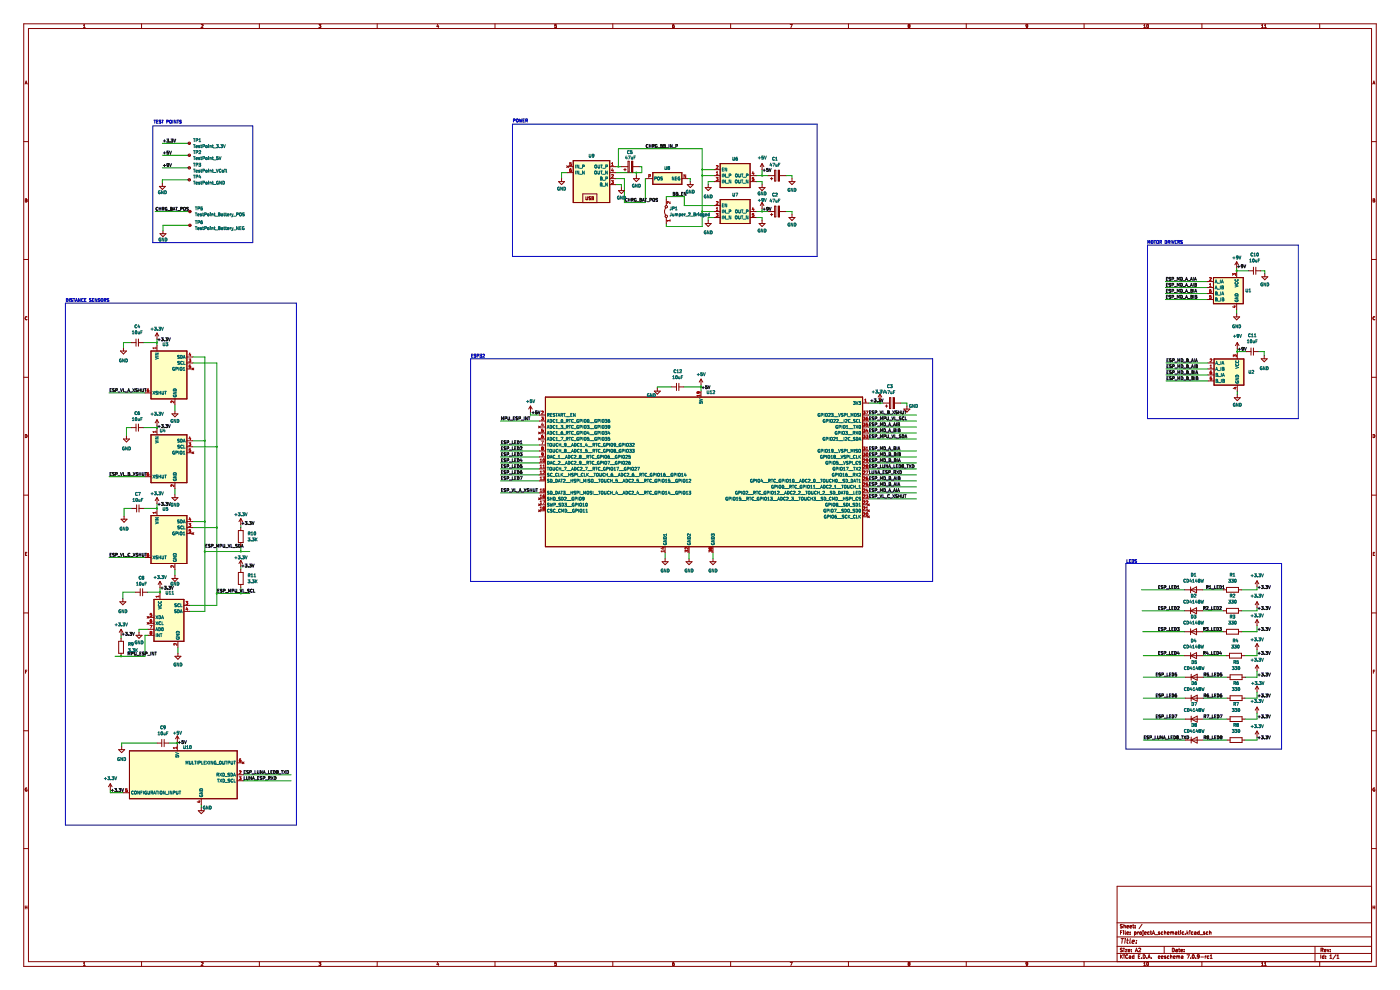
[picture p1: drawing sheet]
<svg xmlns="http://www.w3.org/2000/svg" width="297mm" height="210mm" viewBox="0 0 297 210" stroke-linecap="round" stroke-linejoin="round" font-family="sans-serif">
<g fill="none" stroke="#840000" stroke-width=".21">
<path d="M5 5.1h287v199.9h-287zM5.3 17.8l.2-.6 .3 .6M5.4 17.7h.3M6 6.1h285v197.9h-285zM17.7 5.8h.4M17.7 5.4l.2-.2v.6M30 5.1v1M42.7 5.3l.2-.1 .2 .2-.4 .4h.4M55 5.1v1M67.7 5.2h.4l-.3 .2 .2 .1v.3h-.3M80 5.1v1M92.8 5.2l-.1 .4h.4"/>
<path d="M93 5.4v.4M105 5.1v1M118 5.2h-.3v.3h.3v.3h-.3M130 5.1v1M142.8 5.3l-.1 .4 .3 .1v-.3l-.3 .1M142.8 5.2v.1M143 5.2h-.2M155 5.1v1M167.6 5.2h.5l-.3 .6M180 5.1v1M192.8 5.5l-.1 .1 .1 .2 .2-.1-.1-.2M192.8 5.5l-.1-.1 .1-.2 .2 .1-.1 .2"/>
<path d="M192.8 5.5h.1M205 5.1v1M218 5.2h-.3v.3l.1 .1 .2-.1M218 5.2v.1M218 5.3v.4l-.3 .1M230 5.1v1M242.6 5.8h.4M242.6 5.4l.2-.2v.6M243.3 5.3l.1-.1a.3 .3 0 0 1 .3 .3 .3 .3 0 0 1-.4 .3zM255 5.1v1M267.6 5.8h.4M267.6 5.4l.2-.2v.6"/>
<path d="M268.3 5.8h.3M268.3 5.4l.1-.2v.6M280 5.1v1M291.2 17.8l.3-.6 .2 .6M291.3 17.7h.3M5 30h1M291 30h1M5 55h1M5.4 42.2l.3 .1-.1 .5h-.2zM5.4 42.5h.2M291 55h1M291.3 42.2l.3 .1-.1 .5h-.2z"/>
<path d="M291.3 42.5h.2M5.7 67.2a.3 .3 0 0 0-.4 .3 .3 .3 0 0 0 .4 .3M5.7 67.8h.1M291.7 67.2a.3 .3 0 0 0-.4 .3 .3 .3 0 0 0 .3 .3M291.7 67.8h-.1M5 80h1M5.4 92.2a.33 .33 0 0 1 .3 .3 .33 .33 0 0 1-.3 .3zM291 80h1M291.3 92.2a.33 .33 0 0 1 .4 .3 .33 .33 0 0 1-.4 .3zM5 105h1M5.4 117.5h.2M5.7 117.2h-.3v.6h.3"/>
<path d="M291 105h1M291.3 117.5h.2M291.6 117.2h-.3v.6h.3M5 130h1M291 130h1M5 155h1M5.4 142.5h.2M5.7 142.2h-.3v.6M291 155h1M291.3 142.5h.3M291.6 142.2h-.3v.6M5.6 167.5h.1v.2"/>
<path d="M5.7 167.2a.3 .3 0 0 0-.4 .3 .3 .3 0 0 0 .4 .3M5.7 167.7v.1M291.5 167.5h.2v.2M291.6 167.2a.3 .3 0 0 0-.3 .3 .3 .3 0 0 0 .3 .3M291.7 167.7l-.1 .1M5 180h1M5.3 192.2v.6M5.3 192.5h.4M5.7 192.2v.6M237 198.7h54M237 195.7h54M237.7 197.8h.3"/>
<path d="M237.8 199.1h.6M238.1 197.4h-.4v.8M238.1 196.1l-.4 .1v.2l.4 .3-.4 .1M238.1 199.1l-.1 1M238.3 197.4v.1M238.3 197.7v.5M238.4 196.4h.3v.4M238.4 196.1v.7M238.7 199.4l-.1 .7M238.7 197.4l.1 .8M238.7 199.1v.1M239 199.4h.4"/>
<path d="M239.1 197.9h.3v-.2l-.3 .1v.4h.3M239.1 196.6l.3-.1v-.1h-.3v.4h.3M239.2 199.1l-.1 .9 .2 .1M239.7 196.6l.4-.1-.1-.1h-.3v.4h.3M239.7 197.7v.1M239.7 198.1h.1M239.7 198.1v.1M239.8 199.1l-.1 .9 .1 .1M240.2 199.8l.5-.1-.1-.2h-.3l-.2 .5 .2 .1h.3M240.3 196.3h.3M240.4 196.1v.6l.2 .1M240.7 197.7l.3 .1v.4h-.3"/>
<path d="M240.7 197.7v.7M240.8 196.8h.1M240.8 196.4h.1M241.1 199.5v.1M241.3 197.7v.5M241.6 197.7l-.3 .1M241.8 197.8h.3v.4l-.3-.1zM242.1 198.1v.1M242.3 196.1l-.7 .9M242.3 198.4h.1M242.5 197.7l-.1 .7M242.5 197.4h.1"/>
<path d="M242.5 197.4v.1M242.8 197.9h.4l-.1-.2-.3 .1v.4h.3M243.8 197.7l-.3 .1v.4h.3M244 197.7h.3M244.1 197.4v.7l.2 .1M244.5 198.2l.2-.8 .3 .8M244.5 198h.4M245 198.3h.6M245.7 197.8h.1M245.7 197.8l.4 .2-.4 .2M246 197.7l-.3 .1M246.4 198.1v.1"/>
<path d="M246.4 198.2h.3M246.7 197.7l-.3 .1v.3M247 197.8l.3-.1v.5M247 197.4v.8M247.7 197.9h.3v-.2l-.3 .1v.4h.3M248.3 197.8h.4M248.3 197.7v.5M248.7 197.8v.4M248.7 197.8l.3-.1v.5M249.3 197.7h.3l.1 .5M249.7 197.9l-.4 .1 .1 .2h.3M249.9 197.7h.3"/>
<path d="M250 197.4v.7l.2 .1M250.5 197.4h.1M250.5 197.7v.5M250.5 197.4l-.1 .1M251.1 197.7l-.3 .1v.4h.3M251.5 198.1h.1M251.5 198.1l-.1 .1M251.8 197.4v.8M251.9 197.9l.2 .3M252.1 197.7l-.3 .3M252.4 197.4h.1M252.4 197.7v.5"/>
<path d="M252.4 197.4v.1M253.1 197.7l-.4 .1 .1 .4h.3M253.4 197.7h.3v.5M253.7 197.9l-.3 .1 .1 .2h.2M254.4 197.4v.8M254.4 197.7l-.3 .1v.4h.3M254.6 198.3h.6M255.3 197.8l.3 .2-.3 .2M255.3 197.8h.1M255.6 197.7l-.3 .1M256.3 197.7l-.4 .1 .1 .4h.3M256.6 197.8l.3-.1v.5"/>
<path d="M256.6 197.4v.8M291 188h-54v16M291 180h1M291.3 192.5h.3M291.3 192.2v.6M291.6 192.2v.6M17.7 204.3l.2-.2v.7M17.7 204.8h.4M30 204v1M42.7 204.2l.2-.1 .2 .2-.4 .5h.4M55 204v1M67.7 204.1h.4l-.3 .3 .2 .1v.2h-.3"/>
<path d="M80 204v1M92.8 204.1l-.1 .5h.4M93 204.4v.4M105 204v1M118 204.1h-.3v.4l.3-.1v.3h-.3M130 204v1M142.8 204.2l-.1 .5h.3v-.3l-.3 .1M142.8 204.2h.1M143 204.1l-.2 .1M155 204v1M167.6 204.1h.5l-.3 .7M180 204v1"/>
<path d="M192.8 204.4l-.1-.1 .1-.2 .2 .2-.1 .1M192.8 204.4l-.1 .1 .1 .3 .2-.1-.1-.3M192.8 204.4h.1M205 204v1M218 204.2l-.3 .1v.2h.3M218 204.2h.1M218 204.2v.4l-.3 .2M218 204.5h.1M218 204.4v.1M230 204v1M237 202.2h54M237 200.7h54"/>
<path d="M237.7 202.5v.8M237.8 202.9l.3 .4M238.1 201.2h-.4v.2l.4 .3-.4 .2M238.1 202.5l-.4 .5M238.4 201.1h.1M238.4 201.4v.5M238.4 201.1v.1M238.5 202.5v.1M238.5 202.8v.5M238.7 201.4h.4l-.4 .5h.4M239.2 202.6a.33 .33 0 0 0-.4 .3 .33 .33 0 0 0 .4 .3M239.3 201.6h.4v-.2l-.4 .1 .1 .4h.3"/>
<path d="M239.6 202.8h.2l.1 .5M239.9 203l-.4 .1 .1 .2h.3M240 201.5h.1M240 201.8v.1M240.1 201.5h-.1M240.2 203.2l.1 .1M240.3 203.3h.3M240.6 202.8l-.4 .1v.3M240.6 202.5v.8M240.8 201.9l.3-.8 .2 .8M240.9 201.7h.4M241 200v.1"/>
<path d="M241.5 202.9h.2M241.6 201.2l.2-.1 .2 .3-.5 .5h.5M241.8 202.5h-.3v.8h.3M242.2 203.2v.1M242.5 202.5a.38 .38 0 0 1 .5 .4 .38 .38 0 0 1-.5 .4zM242.6 204.3l.2-.2v.7M242.6 204.8h.4M243.3 203.2v.1M243.3 204.2l.1-.1a.3 .3 0 0 1 .3 .4 .3 .3 0 0 1-.4 .2zM243.5 203.3l.3-.8 .2 .8M243.6 203.1h.4M244.3 203.2v.1"/>
<path d="M245.7 203h.4v-.2l-.4 .1 .1 .4h.3M246.4 203h.3v-.2l-.3 .1v.4h.3M247 200.7v1.5M247 202.9l.3 .2-.3 .2M247 202.9h.1M247.3 202.8l-.3 .1M247.7 203.2v.1M247.7 203.3h.3M248 202.8l-.3 .1v.3M248.3 202.9l.3-.1v.5M248.3 202.5v.8M248.7 201.1a.38 .38 0 0 1 .4 .4 .38 .38 0 0 1-.4 .4z"/>
<path d="M249 203h.3v-.2l-.3 .1v.4h.3M249.5 201.4h.2l.1 .5M249.6 202.9h.4M249.6 202.8v.5M249.8 201.6l-.4 .1 .1 .2h.3M250 202.9l.2-.1 .1 .5M250 202.9v.4M250 201.4h.3M250.1 201.1v.7l.2 .1M250.5 201.6h.4l-.1-.2-.3 .1 .1 .4h.2M250.6 202.8h.3l.1 .5M251 203l-.4 .1 .1 .2h.3"/>
<path d="M251.2 201.5h.1M251.2 201.8v.1M251.8 202.5h.5l-.3 .8M252.6 203.2v.1M252.6 203.2h.1M253 202.6l.1-.1a.34 .34 0 0 1 .3 .4 .34 .34 0 0 1-.4 .3zM253.7 203.2v.1M254 202.6l.1 .4 .3-.1M254.1 202.6h.2M254.1 202.6h-.1M254.3 202.6h.1M254.4 202.6v.5l-.3 .2"/>
<path d="M254.7 203h.6M255 204v1M255.7 202.8v.5M255.9 202.8l-.2 .1M256.5 202.8l-.4 .1 .1 .4h.3M256.7 203.3h.5M256.7 202.8l.3-.3v.8M267.6 204.3l.2-.2v.7M267.6 204.8h.4M268.3 204.3l.1-.2v.7M268.3 204.8h.3M279 200.7v3.3"/>
<path d="M280 204v1M280.2 202.5v.8M280.4 201.5l.3 .4M280.6 201.5h-.4M280.6 201.5v-.3l-.4-.1v.8M280.6 201.5h.1M280.9 202.8l-.4 .1 .1 .4h.3M280.9 202.5v.8M281 201.6h.3v-.2l-.3 .1v.3h.3M281.3 203.3h.1M281.2 202.8v.1M281.2 203.2l.1 .1"/>
<path d="M281.6 201.4l.1 .5 .2-.5M282.1 203.3h.5M282.1 202.8l.2-.3v.8M282.2 201.8v.1M282.2 201.4v.1M283.4 202.5l-.6 1M283.6 203.3h.5M283.6 202.8l.2-.3v.8"/>
</g>
<path d="M32.7 127.1h6.3v8.9h-6.3z" fill-rule="evenodd" fill="#ffffc2"/>
<path d="M32.7 127.1h6.3v8.9h-6.3z" fill="none" stroke="#840000" stroke-width=".21"/>
<path d="M32 92.2h7.7v10.2h-7.7z" fill-rule="evenodd" fill="#ffffc2"/>
<path d="M32 92.2h7.7v10.2h-7.7z" fill="none" stroke="#840000" stroke-width=".21"/>
<path d="M115.7 84.2h67.3v31.8h-67.3z" fill-rule="evenodd" fill="#ffffc2"/>
<path d="M115.7 84.2h67.3v31.8h-67.3z" fill="none" stroke="#840000" stroke-width=".21"/>
<path d="M32 74.5h7.7v10.1h-7.7z" fill-rule="evenodd" fill="#ffffc2"/>
<path d="M32 74.5h7.7v10.1h-7.7z" fill="none" stroke="#840000" stroke-width=".21"/>
<path d="M32 109.4h7.7v10.1h-7.7z" fill-rule="evenodd" fill="#ffffc2"/>
<path d="M32 109.4h7.7v10.1h-7.7z" fill="none" stroke="#840000" stroke-width=".21"/>
<path d="M27.5 159.3h22.8v10.1h-22.8z" fill-rule="evenodd" fill="#ffffc2"/>
<path d="M27.5 159.3h22.8v10.1h-22.8z" fill="none" stroke="#840000" stroke-width=".21"/>
<path d="M152.8 34.7h6.3v5.1h-6.3z" fill-rule="evenodd" fill="#ffffc2"/>
<path d="M152.8 34.7h6.3v5.1h-6.3z" fill="none" stroke="#840000" stroke-width=".21"/>
<path d="M152.8 42.3h6.3v5.1h-6.3z" fill-rule="evenodd" fill="#ffffc2"/>
<path d="M152.8 42.3h6.3v5.1h-6.3z" fill="none" stroke="#840000" stroke-width=".21"/>
<path d="M138.5 36.6h6.2v2.5h-6.2z" fill-rule="evenodd" fill="#ffffc2"/>
<path d="M138.5 36.6h6.2v2.5h-6.2z" fill="none" stroke="#840000" stroke-width=".21"/>
<path d="M121.6 34.1h7.8v8.9h-7.8z" fill-rule="evenodd" fill="#ffffc2"/>
<path d="M121.6 34.1h7.8v8.9h-7.8z" fill="none" stroke="#840000" stroke-width=".21"/>
<path d="M257.4 58.9h6.3v5.5h-6.3z" fill-rule="evenodd" fill="#ffffc2"/>
<path d="M257.4 58.9h6.3v5.5h-6.3z" fill="none" stroke="#840000" stroke-width=".21"/>
<path d="M257.6 76.1h6.3v5.6h-6.3z" fill-rule="evenodd" fill="#ffffc2"/>
<g fill="none" stroke="#840000" stroke-width=".21">
<path d="M33.8 39.5h1.3l-.7 .7zM34.4 38.9v.6M40.2 35.6h.1M40.2 32.9h.1M40.2 30.4h.1M40.2 38.1h.1M118.5 38.5h1.3l-.7 .7zM119.1 37.9v.6M120.2 35.2l.4 .3M120.4 36.6h1.3M120.4 35.3h1.3M120.6 35.2l-.4 .3"/>
<path d="M121.6 34.1h7.8v8.9h-7.8zM129.3 37.9h1.3M129.3 39.2h1.3M129.3 36.6h1.3M129.3 35.3h1.3M131.8 35.3h1.4M131.8 39.8v.6M132.3 36h.5M132.6 35.7v.5M133.2 34.2h.3v2.3h-.3zM134 34.2h.2v2.3h-.2zM134.2 35.3h1.4"/>
<path d="M134.4 37.9h1.2l-.6 .6zM135 37.3v.6M137.2 37.9h1.2M138.5 36.6h6.2v2.5h-6.2zM144.7 37.9h1.2M145.8 39.2h1.3l-.7 .6zM146.4 38.5v.7M149.6 39.8h1.3l-.7 .6zM150.2 39.2v.6M151.5 37.3h1.3M151.5 36h1.3M151.5 38.5h1.3"/>
<path d="M152.8 34.7h6.3v5.1h-6.3zM159.1 37.3h1.3M159.1 38.5h1.3M161 39.8h1.3l-.6 .6zM161.7 34.7v1.3M161.7 39.2v.6M161.7 34.7l-.4 .6M161.7 34.7l.3 .6M162.9 37.3h1.4M163.4 37.9h.6M163.7 37.6v.5M164.3 36.1h.3v2.3h-.3z"/>
<path d="M165.1 36.1h.2v2.3h-.2zM165.3 37.3h1.4M167.4 38.5h1.2l-.6 .7zM168 37.9v.6M33.9 49.6h1.3l-.6 .6zM34.6 48.9v.7M40.3 44.9h.1M40.3 47.8h.1M123.6 43v-1.9h3v1.9M124.3 41.7l.1 .7 .3-.2v-.5M125.3 41.8h-.3v.2l.3 .2-.4 .1M125.6 41.7l.3 .2-.1 .5h-.2z"/>
<path d="M125.6 42h.2M131.2 40.4h1.3l-.7 .7zM141.2 44.1a1.27 1.27 0 0 0 0 1.5M141.4 42.3v1.3M141.4 46.1v1.3M149.6 47.4h1.3l-.7 .6zM150.2 46.8v.6M151.5 44.9h1.3M151.5 43.6h1.3M151.5 46.1h1.3M152.8 42.3h6.3v5.1h-6.3zM159.1 44.9h1.3"/>
<path d="M159.1 46.1h1.3M161 47.4h1.3l-.6 .6zM161.7 43v1.2M161.7 46.8v.6M161.7 43l-.4 .6M161.7 43l.3 .6M162.9 44.9h1.4M163.4 45.5h.6M163.7 45.3v.5M164.3 43.7h.3v2.3h-.3zM165.1 43.7h.2v2.3h-.2zM165.3 44.9h1.4"/>
<path d="M167.4 46.1h1.2l-.6 .7zM168 45.5v.6M256.1 59.7h1.3M257.4 58.9h6.3v5.5h-6.3zM262.4 55.5v1.3M262.4 57.6v1.2M262.4 55.5l-.4 .7M262.4 55.5l.3 .7M264.9 57.4h1M265.9 56.7v1.5M266.4 56.7v1.5M266.4 57.4h1"/>
<path d="M267.7 58.7h1.3l-.7 .6zM268.3 58.1v.6M25.6 74.5h1.2l-.6 .6zM26.2 73.8v.7M27.8 72.7h1.1M28.9 71.9v1.5M29.4 71.9v1.5M29.4 72.7h1M32 74.5h7.7v10.1h-7.7zM33.3 70.6v1.3M33.3 73.2v1.3M33.3 70.6l-.4 .7"/>
<path d="M33.3 70.6l.4 .7M39.7 77h1.2M39.7 75.7h1.2M39.7 78.3h1.2M40.7 78.1l.4 .4M41.1 78.1l-.4 .4M256.1 61h1.3M256.1 63.5h1.3M256.1 62.3h1.3M256.3 77h1.2M256.3 78.3h1.2M256.3 79.5h1.2"/>
<path d="M257.6 76.1h6.3v5.6h-6.3zM261.7 67.2h1.3l-.6 .7zM262.4 64.4v1.3M262.4 66.6v.6M262.5 72.7v1.2M262.5 74.8v1.3M262.5 72.7l-.4 .6M262.5 72.7l.4 .6M264.4 74.6h1M265.4 73.8v1.5M265.9 73.8v1.5M265.9 74.6h1"/>
<path d="M267.6 76.1h1.2l-.6 .6zM268.2 75.5v.6M26.2 93.1h1.3l-.7 .7zM26.8 92.5v.6M27.8 90.7h1.1M28.9 89.9v1.6M29.4 89.9v1.6M29.4 90.7h1M30.8 83.3h1.2M32 92.2h7.7v10.2h-7.7zM33.3 89.1v1.2M33.3 91v1.2"/>
<path d="M33.3 89.1l-.4 .6M33.3 89.1l.4 .6M36.5 87.8h1.2l-.6 .6zM37.1 84.6v1.3M37.1 87.2v.6M39.7 94.8h1.2M39.7 93.5h1.2M39.7 96h1.2M40.7 95.8l.4 .4M41.1 95.8l-.4 .4M112.5 86.1l-.4 .7M112.5 86.1v1.3"/>
<path d="M112.5 86.1l.4 .7M114.2 90.4l.4 .4M114.2 91.7l.4 .3M114.2 92.9l.4 .4M114.4 93.1h1.3M114.4 98.2h1.3M114.4 99.5h1.3M114.4 88h1.3M114.4 89.3h1.3M114.4 96.9h1.3M114.4 95.7h1.3M114.4 91.9h1.3"/>
<path d="M114.4 90.6h1.3M114.4 94.4h1.3M114.6 90.4l-.4 .4M114.6 91.7l-.4 .3M114.6 92.9l-.4 .4M115.7 84.2h67.3v31.8h-67.3zM138.8 83h1.3l-.7 .6zM139.4 82.3v.7M142.5 82.1h1M143.5 81.3v1.5M144 81.3v1.5M144 82.1h1"/>
<path d="M148.7 80.4v1.3M148.7 83v1.2M148.7 80.4l-.4 .7M148.7 80.4l.4 .7M183 93.1h1.3M183 85.5h1.3M183 98.2h1.3M183 99.5h1.3M183 88h1.3M183 89.3h1.3M183 96.9h1.3M183 95.7h1.3"/>
<path d="M183 91.9h1.3M183 90.6h1.3M186.7 83.6l-.4 .6M186.7 83.6v1.3M186.7 83.6l.4 .6M187.3 85.5h1.4M187.8 86.1h.5M188.1 85.9v.5M188.7 84.4h.3v2.2h-.3zM189.5 84.4h.2v2.2h-.2zM189.7 85.5h1.4M191.8 86.8h1.2l-.6 .6z"/>
<path d="M192.4 86.1v.7M256.3 80.8h1.2M261.8 84.4h1.3l-.6 .6zM262.5 81.7v1.3M262.5 83.7v.7M25.7 110.1h1.3l-.7 .7zM26.3 109.5v.6M28 107.8h1M29 107.1v1.5M29.5 107.1v1.5M29.5 107.8h1M30.8 101.1h1.2"/>
<path d="M30.8 118.3h1.2M32 109.4h7.7v10.1h-7.7zM33.3 105.6l-.4 .6M33.3 105.6v1.2M33.3 108.1v1.3M33.3 105.6l.4 .6M36.5 105.6h1.2l-.6 .6zM37.1 102.4v1.3M37.1 104.9v.7M37.1 119.5v1.3M39.7 111.9h1.2M39.7 110.6h1.2"/>
<path d="M39.7 113.2h1.2M40.7 113l.4 .4M41.1 113l-.4 .4M50.6 112.5h1v2.6h-1zM51.1 118.9l-.4 .6M51.1 110v1.3M51.1 111.9v.6M51.1 115.1v.6M51.1 118.9v1.3M51.1 118.9l.4 .6M51.1 110l-.4 .6M51.1 110l.4 .6"/>
<path d="M114.2 105.6l.4 .4M114.2 106.9l.4 .4M114.2 108.2l.4 .3M114.4 100.7h1.3M114.4 102h1.3M114.4 104.5h1.3M114.4 105.8h1.3M114.4 107.1h1.3M114.4 108.4h1.3M114.6 105.6l-.4 .4M114.6 106.9l-.4 .4M114.6 108.2l-.4 .3"/>
<path d="M140.5 119.1h1.2l-.6 .7zM141.1 116v1.2M141.1 118.5v.6M145.5 119.1h1.3l-.6 .7zM146.2 116v1.2M146.2 118.5v.6M150.6 119.1h1.3l-.6 .7zM151.3 116v1.2M151.3 118.5v.6M183 100.7h1.3M183 102h1.3M183 104.5h1.3"/>
<path d="M183 105.8h1.3M183 107.1h1.3M183 108.4h1.3M183 109.6h1.3M183 103.3h1.3M184.1 109.4l.4 .4M184.1 108.2l.4 .3M184.1 106.9l.4 .4M184.5 109.4l-.4 .4M184.5 108.2l-.4 .3M184.5 106.9l-.4 .4M25.2 136h1v2.6h-1z"/>
<path d="M25.4 127.7h1.3l-.6 .6zM25.7 133.5v1.3M25.7 135.4v.6M25.7 138.6v.6M25.7 133.5l-.4 .6M25.7 133.5l.4 .6M26.1 127v.7M28.7 125.6h1M28.9 134.8h1.2l-.6 .6zM29.5 134.1v.7M29.7 124.9v1.5M30.3 124.9v1.5"/>
<path d="M30.3 125.6h1M31.2 130.8l.4 .3M31.2 132l.4 .4M31.4 134.8h1.3M31.4 131h1.3M31.4 132.2h1.3M31.4 133.5h1.3M31.6 130.8l-.4 .3M31.6 132l-.4 .4M32.7 127.1h6.3v8.9h-6.3zM33.9 123.3l-.3 .7M33.9 123.3v1.3"/>
<path d="M33.9 125.9v1.2M33.9 123.3l.4 .7M36.5 122.7h1.2l-.6 .6zM37.1 122.1v.6M37.1 139.2h1.3l-.7 .6zM37.7 136v1.3M37.7 138.6v.6M39 128.4h1.3M39 129.7h1.3M50.6 121.4h1v2.6h-1zM51.1 120.8v.6M51.1 124v.6"/>
<path d="M251.3 125.1h3.8M251.3 129.6h3.8M251.3 139.1h3.8M251.3 134h3.8M252.6 124.5v1.3M252.6 128.9v1.3M252.6 133.4v1.2M252.6 138.4v1.3M252.6 125.1l1.2-.6v1.3zM252.6 129.6l1.2-.7v1.3zM252.6 134l1.2-.6v1.2zM252.6 139.1l1.2-.7v1.3z"/>
<path d="M259.6 125.1h.6M259.6 129.6h.6M259.6 134h.6M260.2 124.6h2.5v1h-2.5zM260.2 133.5h2.5v1h-2.5zM260.2 129.1h2.5v1h-2.5zM260.2 139.1h.6M260.8 138.6h2.6v1h-2.6zM262.7 125.1h.7M262.7 129.6h.7M262.7 134h.7M263.4 139.1h.6"/>
<path d="M266.7 123.2v1.3M266.7 127.7v1.2M266.7 131.5v1.2M266.7 136.5v1.3M266.7 123.2l-.4 .6M266.7 123.2l.3 .6M266.7 131.5l-.4 .6M266.7 131.5l.3 .6M266.7 136.5l-.4 .7M266.7 136.5l.3 .7M266.7 127.7l-.4 .6M266.7 127.7l.3 .6"/>
<path d="M25.2 159h1.2l-.6 .7zM25.8 158.4v.6M27.5 159.3h22.8v10.1h-22.8zM33.3 157.6h1M34.3 156.9v1.5M34.8 156.9v1.5M34.8 157.6h1M37.6 156.1l-.4 .6M37.6 156.1v1.3M37.6 158v1.3M37.6 156.1l.4 .6M251.4 148.1h3.8"/>
<path d="M251.4 152.5h3.8M251.4 143.7h3.8M251.4 157h3.8M252.7 143v1.3M252.7 147.5v1.2M252.7 151.9v1.3M252.7 156.3v1.3M252.7 143.7l1.3-.7v1.3zM252.7 148.1l1.3-.6v1.2zM252.7 152.5l1.3-.6v1.3zM252.7 157l1.3-.7v1.3zM260.3 148.1h.7"/>
<path d="M260.3 152.5h.7M260.3 143.7h.7M260.3 157h.7M261 143.1h2.5v1.1h-2.5zM261 147.6h2.5v1h-2.5zM261 152h2.5v1h-2.5zM261 156.5h2.5v1h-2.5zM263.5 148.1h.6M263.5 152.5h.6M263.5 143.7h.6M263.5 157h.6M266.7 150l-.4 .6"/>
<path d="M266.7 141.1v1.3M266.7 145.6v1.2M266.7 150v1.3M266.7 155.1v1.2M266.7 150l.3 .6M266.7 145.6l-.4 .6M266.7 145.6l.3 .6M266.7 155.1l-.4 .6M266.7 155.1l.3 .6M266.7 141.1l-.4 .6M266.7 141.1l.3 .6M23.4 166.3l-.4 .6"/>
<path d="M23.4 166.3v1.2M23.4 166.3l.4 .6M26.2 168.2h1.3M42.1 172h1.2l-.6 .6zM42.7 169.4v1.3M42.7 171.3v.7M50.3 164.3h1.3M50.3 165.6h1.3M50.3 161.8h1.3M51.4 161.6l.4 .4M51.8 161.6l-.4 .4"/>
<circle cx="40.2" cy="35.6" r=".25"/>
<circle cx="40.2" cy="32.9" r=".25"/>
<circle cx="40.2" cy="38.1" r=".25"/>
<circle cx="40.2" cy="30.4" r=".25"/>
<circle cx="40.3" cy="44.9" r=".25"/>
<circle cx="40.3" cy="47.8" r=".25"/>
<circle cx="141.4" cy="45.9" r=".25"/>
<circle cx="141.4" cy="43.9" r=".25"/>
</g>
<g fill="none" stroke="#009600" stroke-width=".21">
<path d="M34.4 35.6h5.8M34.4 32.9h5.8M34.4 30.4h5.8M40.2 38.1h-5.8v.8M120.4 36.6h-1.3v1.3M130.6 35.3h1.2M130.6 37.9h1.9v5.1h4.4v-5.1h.3M130.6 39.2h1.2v.6M131.2 35.3v-3.8h17.8v16.5h-7.6v-.6M135 36.6v.7M135.6 35.3h.5v1.3h-5.5M145.9 37.9h.5v.6"/>
<path d="M149 37.3h2.5M149 36h2.5M151.5 38.5h-1.3v.7M160.4 38.5h1.3v.7M160.4 37.3h2.5M161.7 36v1.3M166.7 37.3h1.3v.6M32.9 44.9h7.4M40.3 47.8h-5.7v1.1M141.4 42.3v-.6h3.8v1.9h6.3M149 44.9h2.5M151.5 46.1h-1.3v.7"/>
<path d="M160.4 44.9h2.5M160.4 46.1h1.3v.7M161.7 44.2v.7M166.7 44.9h1.3v.6M247.2 59.7h8.9M262.4 56.8v.8M262.4 57.4h2.5M267.4 57.4h.9v.7M27.8 72.7h-1.6v1.1M30.4 72.7h2.9M33.3 71.9v1.3M40.9 77h5.1v51.4h-5.7"/>
<path d="M40.9 75.7h2.6v54h-3.2M247.2 62.3h8.9M247.2 61h8.9M247.2 63.5h8.9M247.4 77h8.9M247.4 79.5h8.9M247.4 78.3h8.9M262.4 65.7v.9M262.5 73.9v.9M262.5 74.6h1.9M266.9 74.6h1.3v.9M23.1 83.3h7.7"/>
<path d="M27.8 90.7h-1v1.8M30.4 90.7h2.9M33.3 90.3v.7M37.1 85.9v1.3M40.9 94.8h5.1M40.9 93.5h2.6M106.2 95.7h8.2M106.2 99.5h8.2M106.2 96.9h8.2M106.2 98.2h8.2M106.2 89.3h8.2M106.2 94.4h8.2"/>
<path d="M112.5 87.4v.6h1.9M142.5 82.1h-3.1v.2M145 82.1h3.7M148.7 81.7v1.3M184.3 88h10.1M184.3 85.5h3M184.3 95.7h10.1M184.3 99.5h10.1M184.3 96.9h10.1M184.3 98.2h10.1M184.3 91.9h10.1M184.3 89.3h10.1"/>
<path d="M184.3 93.1h10.1M184.3 90.6h10.1M186.7 84.9v.6M191.1 85.5h1.3v.6M247.4 80.8h8.9M262.5 83v.7M23.1 101.1h7.7M23.1 118.3h7.7M28 107.8h-1.7v1.7M30.5 107.8h2.8M33.3 106.8v1.3M37.1 103.7v1.2"/>
<path d="M40.9 110.6h2.6M40.9 111.9h5.1M43.5 117h9.5M51.1 111.3v.6M51.1 115.7v1.3M106.2 104.5h8.2M106.2 100.7h8.2M106.2 102h8.2M141.1 117.2v1.3M146.2 117.2v1.3M151.3 117.2v1.3M184.3 104.5h10.1"/>
<path d="M184.3 103.3h10.1M184.3 100.7h10.1M184.3 102h10.1M184.3 105.8h10.1M25.7 134.8v.6M28.7 125.6h-2.6v1.4M31.3 125.6h2.6M31.4 134.8h-.6v4.4h-6.4M31.4 133.5h-1.9v.6M33.9 124.6v1.3M37.1 120.8v1.3M37.7 137.3v1.3"/>
<path d="M46 125.9h7M51.1 120.2v.6M51.1 124.6v1.3M242.2 125.1h9.1M242.3 129.6h9M242.4 134h8.9M242.5 139.1h8.8M255.1 125.1h4.5M255.1 134h4.5M255.1 139.1h5.1M255.1 129.6h4.5M266.7 124.5v.6h-3.3"/>
<path d="M266.7 132.7v1.3h-3.3M266.7 137.8v1.3h-2.7M266.7 128.9v.7h-3.3M33.3 157.6h-7.5v.8M35.8 157.6h1.8M37.6 157.4v.6M242.5 143.7h8.9M242.5 157h8.9M242.5 148.1h8.9M242.5 152.5h8.9M255.2 143.7h5.1M255.2 157h5.1"/>
<path d="M255.2 148.1h5.1M255.2 152.5h5.1M266.7 142.4v1.3h-2.6M266.7 156.3v.7h-2.6M266.7 146.8v1.3h-2.6M266.7 151.3v1.2h-2.6M23.4 167.5v.7h2.8M42.7 170.7v.6M51.6 164.3h10.1M51.6 165.6h10.1"/>
</g>
<g fill="none" stroke="#0000c2" stroke-width=".21">
<path d="M32.4 26.7h21.2v24.8h-21.2zM32.7 25.5h.3M32.8 25.5v.6M33.2 25.8h.2M33.5 25.5h-.3v.6h.3M34.1 25.5l-.3 .1v.1l.3 .3-.3 .1M34.3 25.5h.4M34.5 25.5v.6M35.7 25.8h-.3M35.7 25.8v-.3h-.3v.6M35.7 25.8h.1M36 25.6h.4l-.1 .5-.3-.1z"/>
<path d="M36.7 25.5v.6M37.3 25.5v.6l-.3-.6v.6M37.5 25.5h.4M37.7 25.5v.6M38.5 25.5l-.4 .1v.1l.4 .3-.4 .1M108.7 26.3h64.6v28.1h-64.6zM108.9 25.6l.3-.1 .1-.2-.4-.1v.7M109.6 25.3h.3v.5h-.3zM110.2 25.2l.1 .7 .1-.5 .2 .5 .1-.7M110.9 25.5h.3M111.2 25.2h-.3v.7h.3M111.5 25.6l.3-.1 .1-.2-.4-.1v.7"/>
<path d="M111.7 25.6l.2 .3M243.4 52h32v36.8h-32zM243.5 51.6v-.6l.2 .5 .2-.5v.6M244.2 51.1h.4l-.1 .5h-.3zM244.8 51h.4M245 51v.6M245.4 51.1h.3v.5h-.3zM246 51.3h.3l.1-.2-.4-.1v.6M246.2 51.3l.2 .3M247.2 51a.32 .32 0 0 1 .3 .3 .32 .32 0 0 1-.3 .3zM247.8 51.3h.3v-.2l-.3-.1v.6M248 51.3l.2 .3"/>
<path d="M248.4 51v.6M248.6 51l.3 .6 .2-.6M249.3 51.3h.2M249.6 51h-.3v.6h.3M249.9 51.3h.3v-.2l-.3-.1v.6M250 51.3l.2 .3M250.8 51l-.3 .1v.2l.3 .2-.3 .1M13.9 64.3h49v110.7h-49zM14.1 63.3a.32 .32 0 0 1 .3 .3 .32 .32 0 0 1-.3 .4zM14.7 63.3v.7M15.3 63.4h-.3v.2l.3 .2-.3 .1M15.5 63.3h.4"/>
<path d="M15.7 63.3v.7M16 64l.2-.7 .2 .7M16.1 63.8h.3M17 63.3v.7l-.4-.7v.7M17.6 63.4a.29 .29 0 0 0-.3 .3 .29 .29 0 0 0 .4 .2M17.6 63.4h.1M17.9 63.6h.3M18.2 63.3h-.3v.7h.3M19.3 63.4h-.3v.2l.3 .2-.3 .1M19.6 63.6h.2M19.9 63.3h-.3v.7h.3M20.5 63.3v.7l-.3-.7v.7"/>
<path d="M21.2 63.4h-.4v.2l.4 .2-.4 .1M21.5 63.4h.3v.5h-.3zM22.3 63.7l.2 .3M22.4 63.4l-.3-.1v.7M22.4 63.4h.1M22.5 63.4l-.1 .2-.3 .1M23.1 63.4h-.3v.2l.3 .2-.4 .1M99.8 76.1h98.1v47.2h-98.1zM100 75.4h.2M100.3 75.1h-.3v.7h.3M100.9 75.2h-.3v.2l.3 .3h-.3M101.2 75.5l.3-.1v-.2l-.3-.1v.7"/>
<path d="M101.8 75.1h.4l-.2 .3h.2v.3h-.4M102.4 75.2l.3-.1 .1 .2-.4 .5h.4M238.9 119.5h33v39.4h-33zM239.1 118.7v.6h.3M239.6 119h.2M239.9 118.7h-.3v.6h.3M240.2 118.7a.32 .32 0 0 1 .3 .3 .32 .32 0 0 1-.3 .3zM241.1 118.7h-.3v.2l.3 .3-.3 .1"/>
</g>
<g fill="none" stroke="#0f0f0f" stroke-width=".21">
<path d="M34.6 35.1h.5M34.6 29.9h.5M34.6 32.4h.5M34.9 29.7v.4M34.9 32.2v.5M34.9 34.9v.4M35.4 29.5h.4l-.2 .2 .1 .1v.3h-.3M35.4 34.8l.3-.1 .1 .4h-.3zM35.7 32h-.3v.3h.3v.3h-.3M35.8 35.1l-.3 .2M35.8 35h-.1M35.9 34.7l.3 .6 .2-.6"/>
<path d="M35.9 32l.3 .7 .2-.7M36 30.1h.1M36.1 30.1h-.1M36.3 29.5h.4l-.2 .2 .1 .1v.3h-.3M36.9 29.5l.2 .6 .2-.6M137.5 30.7a.28 .28 0 0 0-.4 .3 .28 .28 0 0 0 .4 .2M137.7 30.6v.7M137.7 31h.4M138.1 30.6v.7M138.4 31h.3v-.3l-.3-.1v.7M138.6 31l.2 .3M139.4 30.7a.29 .29 0 0 0-.4 .3 .29 .29 0 0 0 .4 .2l-.1-.2"/>
<path d="M139.5 31.3h.5M140.2 30.6l.3 .2-.1 .5h-.2zM140.2 31h.2M140.8 30.6l.3 .2-.1 .5h-.2zM140.8 31h.2M141.3 31.3h.5M141.9 30.6v.7M142.6 30.6v.7l-.4-.7v.7M142.7 31.3h.5M143.4 31h.3v-.3l-.3-.1v.7M161.9 36.1h.5M162.1 35.9v.5"/>
<path d="M163 35.7h-.3l-.1 .3h.3l.1 .3h-.4M163.2 35.7l.2 .7 .2-.7M33.5 44a.29 .29 0 0 0-.4 .3 .29 .29 0 0 0 .4 .3M33.5 44h.1M33.8 44v.6M33.8 44.3h.3M34.1 44v.6M34.6 44.3l.2 .3M34.7 44h-.3v.6M34.7 44h.1M34.8 44l-.1 .3h-.3M35.4 44a.29 .29 0 0 0-.4 .3 .29 .29 0 0 0 .4 .3l-.1-.3"/>
<path d="M35.5 44.7h.5M36.2 44.3h.2M36.4 44.3l.1-.3h-.3v.6h.3v-.3M36.4 44.3h.1M36.5 44.3h.1M36.7 44.6l.2-.6 .2 .6M36.8 44.4h.3M37.3 44h.3M37.4 44v.6M37.7 44.7h.5M38.3 44.3h.3l.1-.3h-.4v.6M39 44.1h.3v.5l-.3-.1z"/>
<path d="M40 44h-.4v.2l.4 .3-.4 .1M133 42.1a.28 .28 0 0 0-.4 .3 .28 .28 0 0 0 .4 .3M133.3 42.1v.6M133.3 42.4h.4M133.7 42.1v.6M134 42.4h.3v-.3h-.3v.6M134.1 42.4l.2 .3M134.9 42.1a.29 .29 0 0 0-.3 .3 .29 .29 0 0 0 .4 .3l-.2-.3M135.1 42.8h.5M135.7 42.4h.2M135.9 42.4l.1-.3h-.3v.6h.3l.1-.3M135.9 42.4h.1"/>
<path d="M136 42.4h.1M136.3 42.7l.2-.6 .2 .6M136.3 42.5h.3M136.8 42.1h.4M137 42.1v.6M137.2 42.8h.5M137.9 42.4h.3v-.3h-.3v.6M138.5 42.2h.4l-.1 .5-.3-.1zM139.5 42.1h-.3v.2l.3 .3-.4 .1M142.8 41.1h.2M143 41.1h.1M143 41.1l.1-.2-.3-.1v.6h.3l.1-.2"/>
<path d="M143.1 41.1l.1 .1M143.5 41.1h.2M143.7 41.1l.1-.2-.3-.1v.6h.3v-.2M143.7 41.1h.1M143.8 41.1v.1M143.9 41.5h.5M144.6 41.1h.2M144.9 40.8h-.3v.6h.3M145.5 40.8v.6l-.4-.6v.6M161.9 44.4h.5M162.1 44.1v.5M162.7 44v.3"/>
<path d="M162.7 44.3h.1M162.7 44h.3v.3M162.7 44h.1M163 44.3h-.3M163 44.3l-.3 .3M163 44.3h.1M163.2 44l.2 .6 .2-.6M247.4 59.1h.3M247.7 58.8h-.3v.7h.3M248.4 58.9h-.4v.2l.4 .3h-.4M248.9 59.1l-.3 .1M249 59.1l-.1-.2-.3-.1v.7"/>
<path d="M249 59.1h-.1M249.1 59.5h.5M249.7 59.5v-.7l.3 .5 .2-.5v.7M250.5 58.8a.32 .32 0 0 1 .3 .4 .32 .32 0 0 1-.3 .3zM251 59.5h.4M251.5 59.5l.2-.7 .2 .7M251.6 59.3h.3M252 59.5h.5M252.5 59.5l.2-.7 .2 .7M252.6 59.3h.3M253.2 58.8v.7M253.4 59.5l.2-.7 .2 .7"/>
<path d="M253.4 59.3h.3M262.6 56.6h.4M262.8 56.3v.5M263.7 56.4l-.3 .1-.1-.3 .4 .1-.1 .4-.2 .1M263.9 56.2l.2 .6 .2-.6M33.5 72.1h.5M33.7 71.8v.5M34.2 71.7h.4l-.2 .2 .2 .1v.2h-.4M34.9 72.2v.1M35.1 71.7h.4l-.2 .2 .2 .1v.2h-.4M35.7 71.7l.2 .6 .2-.6M247.4 60.4h.3"/>
<path d="M247.4 61.7h.3M247.4 62.9h.3M247.6 77.7h.2M247.6 76.4h.2M247.6 78.9h.2M247.7 60.1h-.3v.6h.3M247.7 61.4h-.3v.6h.3M247.7 62.6h-.3v.7h.3M247.9 76.1h-.3v.6h.3M247.9 77.4h-.3v.6h.3M247.9 78.6h-.3v.7h.3M247.9 79.9h-.3v.6h.3"/>
<path d="M248.1 76.2v.1M248.1 76.3l.1 .1M248.2 76.4l.3 .2-.4 .1M248.2 76.1h.3M248.2 76.1l-.1 .1M248.4 60.1l-.4 .1v.1l.4 .3-.4 .1M248.4 61.4h-.4v.2l.4 .3-.4 .1M248.4 62.7h-.4v.2l.4 .3-.4 .1M248.5 77.4h-.4v.2l.4 .3-.4 .1M248.5 78.7h-.4v.2l.4 .3h-.4M248.5 79.9l-.4 .1v.2l.4 .2-.4 .1M248.7 77.7h.4v-.3h-.4v.6"/>
<path d="M248.7 79l.4-.1v-.2l-.4-.1v.7M248.9 60.1h-.3v.6M248.9 61.4h-.3v.6M248.9 62.7l-.3-.1v.7M248.9 60.1l.1 .1M248.9 61.4h.1M248.9 62.7h.1M249 60.2l-.1 .2h-.3M249 61.4l-.1 .3h-.3M249 62.7l-.1 .2-.3 .1M249.1 76.1h-.4v.6M249.1 76.1v.1"/>
<path d="M249.1 76.2v.2h-.4M249.1 60.8h.5M249.1 62.1h.5M249.1 63.3h.5M249.2 78.1h.5M249.2 76.8h.5M249.2 79.3h.5M249.7 60.7v-.6l.3 .5 .2-.5v.6M249.7 62v-.6l.3 .4 .2-.4v.6M249.7 63.3v-.7l.3 .5 .2-.5v.7M249.9 76.7v-.6l.2 .5 .2-.5v.6M249.9 78v-.6l.2 .4 .2-.4v.6"/>
<path d="M249.9 79.3v-.7l.2 .5 .2-.5v.7M250.5 60.1a.32 .32 0 0 1 .3 .3 .32 .32 0 0 1-.3 .3zM250.5 61.4a.32 .32 0 0 1 .3 .3 .32 .32 0 0 1-.3 .3zM250.5 62.6a.32 .32 0 0 1 .3 .4 .32 .32 0 0 1-.3 .3zM250.6 77.4a.32 .32 0 0 1 .4 .3 .32 .32 0 0 1-.4 .3zM250.6 76.1a.32 .32 0 0 1 .4 .3 .32 .32 0 0 1-.4 .3zM250.6 78.6a.32 .32 0 0 1 .4 .4 .32 .32 0 0 1-.4 .3zM250.6 79.9a.32 .32 0 0 1 .4 .3 .32 .32 0 0 1-.4 .3zM251 60.8h.4M251 62.1h.4M251 63.3h.4M251.1 78.1h.5"/>
<path d="M251.1 76.8h.5M251.1 79.3h.5M251.5 60.7l.2-.6 .2 .6M251.5 62l.2-.6 .2 .6M251.5 63.3l.2-.7 .2 .7M251.6 60.6h.3M251.6 61.8h.3M251.6 63.1h.3M251.7 77.7h.2M251.7 76.4h.2M251.7 78.9h.2M251.9 77.7l.1-.3h-.3v.6h.3"/>
<path d="M251.9 77.7l.1 .2M251.9 76.4l.1 .3M251.9 78.9l.1 .3M251.9 76.4l.1-.2-.3-.1v.6h.3M251.9 78.9l.1-.2-.3-.1v.7l.3-.1M252 60.8h.5M252 62.1h.5M252 63.3h.5M252 77.9v.1M252 76.7h.1M252 79.2h.1M252.2 78.1h.5"/>
<path d="M252.2 76.8h.5M252.2 79.3h.5M252.5 60.7l.2-.6 .2 .6M252.6 60.6h.3M252.6 61.7h.2M252.6 62.6l.3 .2v.5h-.3zM252.6 62.9h.2M252.7 76.7l.3-.6 .2 .6M252.7 78l.3-.6 .2 .6M252.8 77.8h.3M252.8 76.6h.3M252.8 61.7l.1-.3h-.3v.6h.3v-.3"/>
<path d="M252.8 61.7h.1M252.8 78.9h.2M252.9 61.7h.1M253 78.9l.1-.2-.3-.1v.7l.3-.1M253 78.9l.2 .3M253.2 60.1v.6M253.2 79.2h-.1M253.2 61.4v.6M253.2 62.6v.7M253.4 76.1v.6M253.4 77.4v.6M253.5 60.4h.2"/>
<path d="M253.5 62l.2-.6 .2 .6M253.5 78.6v.7M253.5 79.9v.6M253.5 61.8h.3M253.5 62.9h.3M253.6 76.7l.2-.6 .2 .6M253.6 76.6h.3M253.7 60.4l.1-.2-.3-.1v.6h.3v-.2M253.7 60.4h.1M253.7 77.7h.2M253.7 79.3l.2-.7 .2 .7M253.7 79.1h.3"/>
<path d="M253.8 60.4v.1M253.8 62.9h.1M253.8 62.7h.1M253.8 62.7l-.3-.1v.7l.4-.1-.1-.3M253.9 62.7v.2M253.9 62.9h-.1M253.9 77.7l.1 .2M253.9 77.7l.1-.3h-.3v.6h.3M254 77.9v.1M262.7 74.1h.5M262.9 73.8v.5M263.5 74v-.2l.2-.1 .1 .5-.3 .1"/>
<path d="M263.5 74v.1M263.5 74.1h.2M263.8 74l-.1 .1M263.8 74h.1M264 73.7l.2 .6 .2-.6M23.3 82.8h.3M23.6 82.5h-.3v.6h.3M24.3 82.5h-.4v.2l.4 .3-.4 .1M24.5 82.8h.3l.1-.3h-.4v.6M25 83.1h.5M25.6 82.5l.2 .6 .2-.6M26.2 82.5v.6h.3"/>
<path d="M26.6 83.1h.4M27.1 83.1l.2-.6 .2 .6M27.2 82.9h.3M27.6 83.1h.5M28.2 82.5l.4 .6M28.6 82.5l-.4 .6M29.2 82.5h-.4v.2l.4 .3-.4 .1M29.4 82.8h.4M29.4 82.5v.6M29.8 82.5v.6M30.1 82.5l.1 .6 .3-.1v-.5M30.7 82.5h.3"/>
<path d="M30.8 82.5v.6M33.5 90.5h.5M33.7 90.2v.5M34.2 90.1h.4l-.2 .2 .2 .1v.2h-.4M34.9 90.7h.1M34.9 90.6v.1M35.1 90.1h.4l-.2 .2 .2 .1v.2h-.4M35.7 90.1l.2 .6 .2-.6M106.4 96.3h.2M106.4 89.1v-.7l.2 .5 .2-.5v.7M106.4 95.1h.2M106.4 93.8h.2"/>
<path d="M106.4 98.9h.2M106.4 97.6h.2M106.7 96h-.3v.7h.3M106.7 93.5h-.3v.6h.3M106.7 94.8h-.3v.6h.3M106.7 97.3h-.3v.6h.3M106.7 98.6h-.3v.6h.3M106.7 99.8h-.3v.7h.3M106.9 96.6h.3M106.9 95.4h.3M106.9 94.1h.3M106.9 99.2h.3"/>
<path d="M106.9 97.9h.3M107 93.6v.1l.2 .2M107 93.5h.3M107 93.5v.1M107.1 88.8l.3-.1v-.2l-.3-.1v.7M107.2 96.4h.1M107.2 95.1l.1 .1M107.2 93.9h.1M107.2 97.7h.1M107.2 98.9l.1 .1M107.3 96.4v.2M107.3 96.6h-.1"/>
<path d="M107.3 93.9v.2M107.3 95.2v.1M107.3 97.7v.2M107.3 99v.2M107.3 95.3l-.1 .1M107.3 94.1h-.1M107.3 97.9h-.1M107.3 99.2h-.1M107.3 94.8l-.4 .1 .3 .2M107.3 99.9h-.3v.2l.3 .3-.4 .1M107.3 96.1l-.4 .1 .3 .2M107.3 97.3l-.4 .1 .3 .3"/>
<path d="M107.3 98.6l-.4 .1 .3 .2M107.6 95.1h.3v-.3h-.3v.6M107.6 96.4l.3-.1v-.2l-.3-.1v.7M107.7 88.4l.2 .7 .2-.2v-.5M107.9 93.5h-.3v.6M107.9 93.5v.1M107.9 98.9h-.3M107.9 97.6h-.3M107.9 93.6v.2h-.3M107.9 97.6v-.3h-.3v.6M107.9 98.8v-.2h-.3v.6M107.9 98.8v.1"/>
<path d="M107.9 97.6h.1M108 96.7h.5M108 95.5h.5M108 94.2h.5M108 99.3h.5M108 98h.5M108.3 89.1h.4M108.7 96v.7h.3M108.7 93.5v.6h.3M108.7 94.8v.6h.3M108.7 97.3v.6h.3M108.7 98.6v.6h.3"/>
<path d="M108.7 99.8v.7h.3M108.9 88.7h.2M109.2 96.3h.2M109.2 95.1h.2M109.2 93.8h.2M109.2 98.9h.2M109.2 97.6h.2M109.2 88.4h-.3v.7h.3M109.5 96h-.3v.7h.3M109.5 93.5h-.3v.6h.3M109.5 94.8h-.3v.6h.3M109.5 97.3h-.3v.6h.3"/>
<path d="M109.5 98.6h-.3v.6h.3M109.5 99.8h-.3v.7h.3M109.8 93.5a.32 .32 0 0 1 .3 .3 .32 .32 0 0 1-.3 .3zM109.8 97.3a.32 .32 0 0 1 .3 .3 .32 .32 0 0 1-.3 .3zM109.8 96a.32 .32 0 0 1 .3 .4 .32 .32 0 0 1-.3 .3zM109.8 94.8a.32 .32 0 0 1 .3 .3 .32 .32 0 0 1-.3 .3zM109.8 98.6a.32 .32 0 0 1 .3 .3 .32 .32 0 0 1-.3 .3zM109.8 99.8a.32 .32 0 0 1 .3 .4 .32 .32 0 0 1-.3 .3zM109.8 88.5h-.3v.2l.3 .2-.4 .1M110.1 88.8l.3-.1v-.2l-.3-.1v.7M110.3 96h.4l-.2 .3h.2v.3M110.3 96.6h.1"/>
<path d="M110.4 96.6h.3M110.4 94.8h.2l.1 .1-.4 .5h.4M110.4 94.1h.3M110.4 93.7l.2-.2v.6M110.4 99.2h.3M110.5 97.3l-.1 .4h.4M110.6 89.1h.4M110.7 99.8l-.3 .2v.4l.3 .1v-.4M110.7 97.5v.4M110.7 98.8v.1M110.7 98.9v.3M110.7 96.6h.1"/>
<path d="M110.7 98.6h-.3v.3l.3-.1M110.7 99.2h.1M111.2 88.4v.7M111.9 88.4v.7l-.4-.7v.7M112.1 88.4h.3M112.2 88.4v.7M112.9 87.5h.4M113.1 87.3v.5M113.9 87.2h-.3v.3l.3-.1v.3h-.3M114.2 87.2l.2 .6 .2-.6M148.9 82.2h.5M149.2 82v.5"/>
<path d="M149.7 82.4h.3M150 82.1h.1M150 81.8h-.3v.3h.3M150 82.1v.3M150 82.4h.1M150.2 81.8l.2 .7 .2-.7M184.5 96.3h.2M184.5 95.1h.2M184.5 88.7h.2M184.5 99.8v.7h.3M184.5 98.9h.2M184.5 87.5h.2"/>
<path d="M184.5 90h.2M184.5 97.6h.2M184.5 91.3h.2M184.5 92.5h.2M184.7 85h.5M184.8 89.7h-.3v.6h.3M184.8 87.2h-.3v.6h.3M184.8 96h-.3v.7h.3M184.8 94.8h-.3v.6h.3M184.8 88.4h-.3v.7h.3M184.8 91h-.3v.6h.3M184.8 92.2h-.3v.7h.3"/>
<path d="M184.8 97.3h-.3v.6h.3M184.8 98.6h-.3v.6h.3M185 84.8v.4M185 99.8l.1 .7 .2-.1v-.6M185.4 89.7l-.4 .1v.1l.4 .3-.4 .1M185.4 91h-.4v.2l.4 .3-.4 .1M185.4 98.6h-.4v.2l.4 .3-.4 .1M185.4 87.2h-.4v.2l.4 .3-.4 .1M185.4 96.1h-.4v.2l.4 .3h-.4M185.4 94.8h-.4v.2l.4 .3-.4 .1M185.4 88.5h-.4v.2l.4 .2-.4 .1M185.4 92.3h-.4v.2l.4 .2-.4 .1"/>
<path d="M185.4 97.3l-.4 .1v.1l.4 .3-.4 .1M185.4 84.6h.4l-.2 .3h.2v.3h-.4M185.6 87.5h.3l.1-.3h-.4v.6M185.6 96.4l.3-.1 .1-.2-.4-.1v.7M185.6 95.1h.3l.1-.3h-.4v.6M185.6 88.8l.3-.1 .1-.2-.4-.1v.7M185.6 90h.3l.1-.2-.4-.1v.6M185.6 91.3h.3l.1-.3h-.4v.6M185.6 92.6l.3-.1 .1-.2-.4-.1v.7M185.6 97.6h.3l.1-.2-.4-.1v.6M185.6 98.9h.3l.1-.3h-.4v.6M186 99.8v.7l-.4-.7v.7"/>
<path d="M186.1 85.2h.1M186.1 96.7h.5M186.1 95.5h.5M186.1 89.1h.5M186.1 99.3h.5M186.1 87.8h.5M186.1 90.4h.5M186.1 98h.5M186.1 91.7h.5M186.1 92.9h.5M186.4 84.6h.3l-.2 .3h.2v.3h-.3M186.7 87.2l.2 .6 .2-.6"/>
<path d="M186.8 89.1v-.7l.2 .5 .2-.5v.7M186.8 90.3v-.6l.2 .4 .2-.4v.6M186.8 91.6v-.6l.2 .4 .2-.4v.6M186.8 92.9v-.7l.2 .5 .2-.5v.7M186.8 95.4v-.6l.2 .4 .2-.4v.6M186.8 96.7v-.7l.2 .5 .2-.5v.7M186.8 97.9v-.6l.2 .5 .2-.5v.6M186.8 98.6v.6h.3M186.9 84.6l.2 .6 .3-.6M187.3 98.6v.6M187.3 87.2v.6h.3M187.3 99.2h.1"/>
<path d="M187.3 99.2h.3M187.5 89.7a.32 .32 0 0 1 .4 .3 .32 .32 0 0 1-.4 .3zM187.5 96a.32 .32 0 0 1 .4 .4 .32 .32 0 0 1-.4 .3zM187.5 94.8a.32 .32 0 0 1 .4 .3 .32 .32 0 0 1-.4 .3zM187.5 91a.32 .32 0 0 1 .4 .3 .32 .32 0 0 1-.4 .3zM187.5 97.3a.32 .32 0 0 1 .4 .3 .32 .32 0 0 1-.4 .3zM187.6 99.2h.1M187.6 98.6v.6M187.6 99.8h-.3v.7h.3M187.7 87.8h.5M187.8 88.5l-.3-.1v.7M187.8 92.3l-.3-.1v.7"/>
<path d="M187.8 88.5h.1M187.8 92.3h.1M187.8 88.5v.2l-.3 .1M187.8 92.3v.2l-.3 .1M188 96.7h.5M188 95.5h.5M188 90.4h.5M188 98h.5M188 91.7h.5M188.1 88.4l.1 .7 .3-.2v-.5M188.1 92.2l.1 .6M188.2 92.8h.1"/>
<path d="M188.2 92.8h.2M188.2 99.9h-.3v.2l.3 .3-.3 .1M188.3 98.6v.6l-.4-.6v.6M188.3 87.5h.2M188.5 92.8h-.1M188.5 92.2v.6M188.5 95.4l.2-.6 .2 .6M188.5 90.3l.2-.6 .2 .6M188.5 91.6l.2-.6 .2 .6M188.5 99.2l.2-.6 .2 .6M188.6 87.2h-.3v.6l.3-.1-.1-.2M188.6 87.2h.1"/>
<path d="M188.6 87.4l-.1 .1M188.6 95.2h.3M188.6 90.1h.3M188.6 91.4h.3M188.6 99h.3M188.6 96.3h.2M188.6 96l.3 .2v.5h-.3zM188.6 97.3l.3 .1v.5h-.3zM188.6 97.6h.2M188.6 87.2v.2M188.6 87.4h.1M188.6 89.1h.5"/>
<path d="M188.6 92.9h.5M188.8 87.8h.5M189 95.5h.5M189 90.4h.5M189 91.7h.5M189 99.3h.5M189.1 96.7h.5M189.1 98h.5M189.2 88.4l.2 .7 .2-.7M189.2 92.2l.2 .7 .2-.7M189.4 87.2l.4 .6M189.5 90.3l.3-.6 .2 .6"/>
<path d="M189.6 90.1h.3M189.6 95.1h.2M189.6 94.8l.4 .1-.1 .5h-.3zM189.6 91.3h.2M189.6 98.6v.6h.3M189.7 96.3h.2M189.7 96l.4 .2-.1 .5h-.3zM189.7 97.3l.4 .1-.1 .5h-.3zM189.7 97.6h.2M189.8 87.2l-.4 .6M189.8 88.4v.7h.3M189.8 92.2v.7h.3"/>
<path d="M189.9 91h-.3v.6l.4-.1-.2-.2M189.9 91h.1M189.9 91.2l-.1 .1M189.9 91v.2M189.9 91.2h.1M190.2 98.9h.2M190.2 89.7v.6M190.2 89.1h.5M190.2 92.9h.5M190.2 99.8l.4 .7M190.3 91v.6M190.3 94.8v.6"/>
<path d="M190.4 96v.7M190.4 97.3v.6M190.4 87.2h-.4v.2l.4 .3-.4 .1M190.5 98.6h-.3v.6h.3M190.5 95.4l.2-.6 .2 .6M190.5 90h.2M190.5 95.2h.3M190.6 91l.3 .1-.1 .5h-.2zM190.6 97.9l.2-.6 .2 .6M190.6 91.3h.2M190.6 87.2v.6M190.6 87.5h.4"/>
<path d="M190.6 99.8l-.4 .7M190.6 97.8h.3M190.7 96.3h.2M190.7 98.6a.32 .32 0 0 1 .4 .3 .32 .32 0 0 1-.4 .3zM190.8 89.7h-.3v.6h.3l-.1-.3M190.8 89.7v.1M190.8 90h-.1M190.8 89.9v.1M190.8 89.8v.1M190.8 92.3v.2M190.8 88.7h.1M190.8 88.5v.2"/>
<path d="M190.8 92.5h.1M190.8 88.5h.3M190.8 88.7l.3 .2-.3 .1M190.8 92.5l.3 .2-.3 .1M190.8 88.5h.1M190.8 92.3h.1M190.8 92.3h.3M190.9 96.3l.1-.2-.3-.1v.7l.3-.1M190.9 99.8a.32 .32 0 0 1 .3 .4 .32 .32 0 0 1-.3 .3zM190.9 96.3l.1 .3M191 87.2v.6M191 96.6h.1"/>
<path d="M191.3 87.2l.1 .6 .3-.1v-.5M191.4 92.2a.32 .32 0 0 1 .4 .3 .32 .32 0 0 1-.4 .4zM191.5 98.8l-.2 .2 .2 .2 .2-.1-.1-.3M191.5 98.8l-.2-.1 .2-.1 .2 .1-.1 .1M191.5 98.8h.1M191.8 88.5a.29 .29 0 0 0-.4 .2 .29 .29 0 0 0 .4 .3M191.8 88.5h.1M191.8 99.3h.5M191.9 87.2h.3M192 92.9l.2-.7 .2 .7M192 92.7h.3M192.1 88.4v.7h.3"/>
<path d="M192.1 87.2v.6M192.4 98.6h.3M192.5 98.6v.6M192.9 98.6l.4 .6M193.3 98.6l-.4 .6M193.5 98.6a.32 .32 0 0 1 .4 .3 .32 .32 0 0 1-.4 .3zM247.6 80.2h.2M249.1 80.2h-.4M249.1 80.2v-.3h-.4v.6M249.1 80.2h.1M249.2 80.6h.5M249.9 80.5v-.6l.2 .5 .2-.5v.6"/>
<path d="M251.1 80.6h.5M251.7 80.2h.2M251.9 80.2l.1 .3M251.9 80.2l.1-.2-.3-.1v.6h.3M252 80.5h.1M252.2 80.6h.5M252.8 80.2h.2M253 80.2l.1-.2-.3-.1v.6h.3M253 80.2l.2 .3M253.2 80.5h-.1M253.8 80.2h.2M254 80.2l.1-.2-.3-.1v.6h.3"/>
<path d="M254 80.2l.1 .3M254.1 80.5h.1M23.3 100.5h.3M23.3 117.7h.3M23.6 100.2h-.3v.7h.3M23.6 117.4h-.3v.6h.3M24.3 100.3h-.4v.2l.4 .2-.4 .1M24.3 117.4h-.4v.2l.4 .3-.4 .1M24.5 100.6l.3-.1 .1-.2-.4-.1v.7M24.5 117.7h.3l.1-.3h-.4v.6M25 100.9h.5M25 118.1h.5"/>
<path d="M25.6 100.2l.2 .7 .2-.7M25.6 117.4l.2 .6 .2-.6M26.2 100.2v.7h.3M26.2 117.4v.6h.3M26.6 100.9h.4M26.6 118.1h.4M27.2 100.5h.2M27.2 100.2l.3 .1-.1 .6h-.2zM27.5 117.4a.3 .3 0 0 0-.3 .3 .3 .3 0 0 0 .3 .3M27.5 117.4h.1M27.5 117.9v.1M27.7 100.9h.5"/>
<path d="M27.7 118.1h.5M28.2 100.2l.5 .7M28.2 117.4l.5 .6M28.7 100.2l-.5 .7M28.7 117.4l-.5 .6M29.2 100.3h-.3v.2l.3 .2-.3 .1M29.2 117.4h-.3v.2l.3 .3-.3 .1M29.5 100.5h.4M29.5 100.2v.7M29.5 117.4v.6M29.5 117.7h.4M29.9 100.2v.7"/>
<path d="M29.9 117.4v.6M30.2 100.2v.6M30.2 117.4v.5M30.2 100.8h.1M30.2 117.9v.1M30.2 100.8h.3M30.2 118h.3M30.5 100.8h.1M30.5 117.9v.1M30.5 100.2v.6M30.5 117.4v.5M30.8 100.2h.3"/>
<path d="M30.8 117.4h.3M30.9 100.2v.7M30.9 117.4v.6M33.5 107h.5M33.7 106.7v.5M34.2 106.6h.4l-.2 .2h.2M34.6 106.8v.1M34.6 106.9v.3h-.4M34.9 107.2h.1M35.1 106.6h.4l-.2 .2h.2M35.5 106.8v.1M35.5 106.9v.3h-.4"/>
<path d="M35.7 106.6l.2 .6 .2-.6M43.7 115.8h.2M44 115.5h-.3v.6h.3M44.6 115.5h-.4v.2l.4 .3-.4 .1M44.8 115.8h.3l.1-.3h-.4v.6M45.3 116.2h.5M46 116.1v-.6l.2 .4 .2-.4v.6M46.7 115.8h.3v-.3h-.3v.6M47.3 115.5v.5M47.3 116l.1 .1M47.4 116.1h.2M47.7 116l-.1 .1"/>
<path d="M47.7 115.5v.5M47.8 116.2h.5M48.4 115.5l.2 .6 .2-.6M49 115.5v.6h.3M49.4 116.2h.5M50.3 115.5h-.3v.2l.3 .3-.3 .1M50.6 115.5a.32 .32 0 0 1 .4 .3 .32 .32 0 0 1-.4 .3zM51.2 116.1l.2-.6 .2 .6M51.2 115.9h.3M51.3 111h.5M51.5 110.8v.5M51.5 119.8v.5"/>
<path d="M52 119.7h.4l-.2 .2 .2 .1v.2h-.4M52 110.6h.4l-.2 .3h.2v.3h-.4M52.7 111.2h.1M52.9 119.7h.4l-.2 .2 .2 .1v.2h-.4M52.9 110.6h.4l-.2 .3h.2v.3h-.4M53.5 119.7l.2 .6 .2-.6M53.5 110.6l.2 .7 .2-.7M106.4 104h.2M106.4 100.1h.2M106.4 101.4h.2M106.7 101.1h-.3v.7h.3M106.7 103.7h-.3v.6h.3"/>
<path d="M107.3 101.1l-.3 .1v.2l.3 .2-.4 .1M107.3 103.7h-.3v.2l.3 .3-.4 .1M107.9 104h-.3M107.9 100.1l-.3 .1M107.9 101.4h-.3M107.9 100.1v-.2l-.3-.1v.7M107.9 101.4v-.3h-.3v.7M107.9 103.9v-.2h-.3v.6M107.9 100.1h.1M107.9 101.4h.1M107.9 103.9v.1M108 100.5h.5"/>
<path d="M108 104.4h.5M108 101.8h.5M108.6 103.7l.2 .6 .2-.6M108.7 101.1v.7h.3M109.2 100.1h.2M109.2 101.4h.2M109.2 103.7v.6h.3M109.5 101.1h-.3v.7h.3M109.6 104.4h.5M109.8 101.1a.32 .32 0 0 1 .3 .3 .32 .32 0 0 1-.3 .4zM110.1 104.3l.2-.6 .3 .6M110.2 104.1h.3"/>
<path d="M110.3 101.1h.5l-.3 .7M110.4 100.1v.1M110.4 100.1h.3M110.4 100.1h.1M110.6 104.4h.5M110.7 100.1h.1M111.2 103.7l.4 .6M111.6 103.7l-.4 .6M112.2 103.7h-.3v.2l.3 .3-.4 .1M112.5 104h.3M112.5 103.7v.6M112.8 103.7v.6"/>
<path d="M113.1 103.7l.1 .6 .3-.1v-.5M113.7 103.7h.4M113.9 103.7v.6M184.5 105.2h.2M184.5 104h.2M184.5 101.4h.2M184.5 102.7h.2M184.8 104.9h-.3v.7h.3M184.8 101.1h-.3v.7h.3M184.8 102.4h-.3v.6h.3M184.8 103.7h-.3v.6h.3M185.4 105h-.4v.2l.4 .2-.4 .1"/>
<path d="M185.4 101.1l-.4 .1v.2l.4 .2-.4 .1M185.4 102.4h-.4v.2l.4 .3-.4 .1M185.4 103.7h-.4v.2l.4 .3-.4 .1M185.6 105.3l.3-.1 .1-.2-.4-.1v.7M185.6 101.4h.3l.1-.2-.4-.1v.7M185.6 102.7h.3l.1-.3h-.4v.6M185.6 104h.3l.1-.3h-.4v.6M186.1 105.6h.5M186.1 104.4h.5M186.1 101.8h.5M186.1 103.1h.5M186.2 100.5l.2-.7 .2 .7"/>
<path d="M186.3 100.3h.3M186.7 104.9l.2 .7 .2-.7M186.7 100.5h.5M186.8 101.8v-.7l.2 .5 .2-.5v.7M186.8 103v-.6l.2 .4 .2-.4v.6M186.8 104.3v-.6l.2 .4 .2-.4v.6M187.3 104.9v.7h.3M187.3 100.1h.3M187.5 101.1a.32 .32 0 0 1 .4 .3 .32 .32 0 0 1-.4 .4zM187.5 103.7a.32 .32 0 0 1 .4 .3 .32 .32 0 0 1-.4 .3zM187.5 102.4a.32 .32 0 0 1 .4 .3 .32 .32 0 0 1-.4 .3zM187.7 105.6h.5"/>
<path d="M188 104.4h.5M188 101.8h.5M188 103.1h.5M188.5 104.3l.2-.6 .2 .6M188.5 100.2l.3-.1 .1-.2-.4-.1v.7M188.6 104.1h.3M188.6 102.4l.3 .1v.5h-.3zM188.6 101.1l.3 .1v.6h-.3zM188.6 101.4h.2M188.6 102.7h.2M188.7 105a.28 .28 0 0 0-.4 .2 .28 .28 0 0 0 .4 .3M188.8 105.6h.5"/>
<path d="M189 104.4h.5M189 100.5h.5M189.1 101.8h.5M189.1 103.1h.5M189.4 104.9l.4 .7M189.5 104.3l.3-.6 .2 .6M189.6 104.1h.3M189.6 101.8l.2-.7 .3 .7M189.6 103l.2-.6 .3 .6M189.6 100.2l.3-.1 .1-.2-.4-.1v.7M189.7 101.6h.3M189.7 102.8h.3"/>
<path d="M189.8 104.9l-.4 .7M189.8 100.2l.2 .3M190.2 103.7v.6M190.3 101.1v.7M190.3 102.4v.6M190.4 105h-.4v.2l.4 .2-.4 .1M190.4 104.3l.2-.6 .2 .6M190.5 104.1h.3M190.5 103l.2-.6 .2 .6M190.5 102.8h.3M190.6 101.1l.3 .1-.1 .6h-.2zM190.6 101.4h.2"/>
<path d="M190.6 105.2h.4M190.6 104.9v.7M191 104.9v.7M191.3 104.9l.1 .7 .3-.2v-.5M191.9 104.9h.3M192.1 104.9v.7M25.9 134.5h.5M26.1 134.3v.5M26.6 134.1h.4l-.2 .3h.2v.3h-.4M26.6 134.7h.1M27.2 139v-.7l.2 .5 .2-.5v.7M27.2 134.7h.1"/>
<path d="M27.3 134.7h-.1M27.5 134.1h.4l-.2 .3h.2v.3h-.4M27.5 134.7h.1M27.9 138.7l.3-.1v-.2l-.3-.1v.7M28.1 134.1l.2 .7 .2-.7M28.5 138.3l.1 .7 .3-.2v-.5M29 139h.5M29.7 138.6h.2M30 138.3h-.3v.7h.3M30.6 138.3l-.4 .1v.2l.4 .2-.4 .1M30.8 138.7l.3-.1 .1-.2-.4-.1v.7M31.3 139h.5"/>
<path d="M32 138.3v.7M32.6 138.3v.7l-.3-.7v.7M32.8 138.3h.4M33 138.3v.7M34.1 124.7h.5M34.4 124.5v.5M34.9 124.4h.4l-.3 .2h.2M34.9 124.9l.3 .1M35.2 124.6v.1M35.2 124.7v.2M35.2 124.9v.1M35.6 125h.1"/>
<path d="M35.5 124.9l.1 .1M35.8 124.4h.4l-.2 .2h.1M35.8 124.9l.3 .1M36.1 124.6v.1M36.1 124.7v.2M36.1 124.9v.1M36.3 124.4l.3 .6 .2-.6M46.2 125.3h.2M46.5 125h-.3v.6h.3M47.1 125h-.3v.2l.3 .3-.4 .1M47.4 125.3h.3v-.3h-.3v.6M47.9 125.7h.4"/>
<path d="M48.5 125.6v-.6l.2 .4 .2-.4v.6M49.5 125.3h-.3M49.6 125.3l-.1-.3h-.3v.6M49.6 125.3h-.1M49.9 125l.1 .6 .2-.1v-.5M50.4 125.7h.5M50.9 125l.2 .6 .2-.6M51.3 120h.5M51.6 125v.6h.3M51.9 125.7h.5M52.6 120.3h.1M52.9 125h-.4v.2l.4 .3-.4 .1"/>
<path d="M53.5 125a.28 .28 0 0 0-.4 .3 .28 .28 0 0 0 .4 .3M53.8 125v.6h.3M245.8 133.4h.2M245.8 138.5h.2M245.8 129h.2M245.8 124.5h.2M246.1 124.2h-.3v.7h.3M246.1 133.1h-.3v.6h.3M246.1 128.7h-.3v.6h.3M246.1 138.2h-.3v.6h.3M246.7 133.1l-.3 .1v.2l.3 .2-.4 .1M246.7 128.7h-.3v.2l.3 .3-.4 .1"/>
<path d="M246.7 124.3h-.3v.2l.3 .2-.4 .1M246.7 138.2l-.3 .1v.1l.3 .3-.4 .1M247 124.6l.3-.1v-.2l-.3-.1v.7M247 138.5h.3v-.2l-.3-.1v.6M247 129h.3v-.3h-.3v.6M247 133.4h.3v-.2l-.3-.1v.6M247.5 133.8h.4M247.5 138.9h.4M247.5 129.4h.4M247.5 124.9h.4M248.1 124.2v.7h.3M248.1 128.7v.6h.3"/>
<path d="M248.1 133.1v.6h.3M248.1 138.2v.6h.3M248.6 133.4h.2M248.6 138.5h.2M248.6 129h.2M248.6 124.5h.2M248.9 124.2h-.3v.7h.3M248.9 133.1h-.3v.6h.3M248.9 128.7h-.3v.6h.3M248.9 138.2h-.3v.6h.3M249.2 128.7a.32 .32 0 0 1 .3 .3 .32 .32 0 0 1-.3 .3zM249.2 124.2a.32 .32 0 0 1 .3 .3 .32 .32 0 0 1-.3 .4z"/>
<path d="M249.2 133.1a.32 .32 0 0 1 .3 .3 .32 .32 0 0 1-.3 .3zM249.2 138.2a.32 .32 0 0 1 .3 .3 .32 .32 0 0 1-.3 .3zM249.8 133.1h.3l-.2 .3h.2v.3h-.3M249.8 124.4l.2-.2v.7M249.8 124.9h.3M249.8 128.7h.2l.1 .1-.3 .5h.3M249.8 128.7h.1M249.9 138.2l-.1 .4h.4M250.1 138.4v.4M255.3 133.4h.3v-.2l-.3-.1v.6M255.5 133.4l.2 .3M255.5 138.5l.2 .3"/>
<path d="M255.5 129l.2 .3M255.6 128.7h-.3v.6M255.6 138.5h-.3M255.6 128.7h.1M255.6 138.5v-.3h-.3v.6M255.6 128.7v.3h-.3M255.6 138.5h.1M255.9 133.1h.4l-.2 .3h.2v.3h-.4M255.9 133.7h.1M255.9 128.7h.3l.1 .1-.4 .5h.4M256.1 138.2l-.2 .4h.4M256.1 124.6l.2 .3"/>
<path d="M256.2 138.4v.4M256.3 124.3l-.3-.1v.7M256.3 124.3h.1M256.3 124.3v.2l-.3 .1M256.4 133.8h.5M256.4 138.9h.5M256.4 129.4h.5M256.6 124.9h.3M256.6 124.4l.1-.2v.7M257 133.1v.6h.3M257 128.7v.6h.3M257 138.2v.6h.3"/>
<path d="M257 124.9h.5M257.6 133.4h.2M257.6 138.5h.2M257.6 129h.2M257.7 124.2v.7h.3M257.9 133.1h-.3v.6h.3M257.9 128.7h-.3v.6h.3M257.9 138.2h-.3v.6h.3M258.1 128.7a.32 .32 0 0 1 .4 .3 .32 .32 0 0 1-.4 .3zM258.1 138.2a.32 .32 0 0 1 .4 .3 .32 .32 0 0 1-.4 .3zM258.1 133.1a.32 .32 0 0 1 .4 .3 .32 .32 0 0 1-.4 .3zM258.2 124.5h.2"/>
<path d="M258.5 124.2h-.3v.7h.3M258.7 133.1h.4l-.2 .3h.2v.3h-.4M258.7 133.7h.1M258.7 128.7h.3l.1 .1-.4 .5h.4M258.8 124.2a.32 .32 0 0 1 .3 .3 .32 .32 0 0 1-.3 .4zM258.9 138.2l-.2 .4h.4M259 138.4v.4M259.4 124.9h.3M259.4 124.4l.1-.2v.7M266.9 124.6h.5M266.9 129.1h.5M266.9 133.5h.5"/>
<path d="M266.9 138.6h.5M267.1 124.4v.5M267.1 128.8v.5M267.1 133.3v.4M267.1 138.3v.5M267.6 128.7h.4l-.2 .2 .2 .1v.2M267.6 124.2h.4l-.2 .3h.2v.3h-.4M267.6 133.1h.4l-.2 .3h.2v.3M267.6 129.2v.1M267.6 138.2h.4l-.2 .2 .1 .1M267.6 133.7h.1M267.6 133.7h.3"/>
<path d="M267.6 129.3h.3M267.9 138.5h.1M268 138.5l-.1 .3h-.3M268 129.2l-.1 .1M268 133.7h-.1M268.3 129.2h.1M268.3 124.8h.1M268.3 133.7h.1M268.3 138.8h.1M268.3 133.7h-.1M268.3 129.2l-.1 .1M268.5 124.2h.4l-.2 .3h.2v.3h-.4"/>
<path d="M268.5 128.7h.4l-.2 .2 .2 .1v.2l-.4 .1M268.5 133.1h.4l-.2 .3h.2v.3h-.4M268.5 138.2h.4l-.2 .2 .2 .1v.3h-.4M268.5 129.2v.1M268.5 133.7h.1M269.1 124.2l.2 .7 .2-.7M269.1 128.7l.2 .6 .2-.6M269.1 133.1l.2 .6 .2-.6M269.1 138.2l.2 .6 .2-.6M37.8 157.5h.5M38.1 157.3v.4M38.9 157.1h-.3v.3h.3v.3h-.3"/>
<path d="M39.1 157.1l.2 .6 .2-.6M242.7 156.4h.3M243 156.1h-.3v.6h.3M243.3 156.3l.1 .1M243.3 156.2v.1M243.4 156.4l.3 .2-.4 .1M243.4 156.1h.3M243.4 156.1l-.1 .1M243.9 156.4h.3l.1-.2-.4-.1v.6M244.4 156.8h.5M245 156.1v.6h.3M245.3 143.1h.2"/>
<path d="M245.3 152h.2M245.3 147.5h.2M245.6 156.1l.1 .6 .2-.1v-.5M245.6 142.8h-.3v.6h.3M245.6 147.2h-.3v.6h.3M245.6 151.6h-.3v.7h.3M245.8 143.4h.3M246.1 143.1l.1 .1M246.2 143.3l-.1 .1M246.2 143.2v.1M246.2 151.7h-.3v.2l.3 .3-.4 .1M246.2 147.2l-.3 .1v.1l.3 .3-.4 .1"/>
<path d="M246.2 142.8l-.4 .1 .3 .2M246.5 143.1h.3v-.3h-.3v.6M246.6 156.1v.6l-.4-.6v.6M246.8 152h-.3M246.8 147.5h-.3M246.8 147.5v-.3h-.3v.6M246.8 151.9v-.2l-.3-.1v.7M246.8 151.9v.1M246.8 147.5h.1M246.8 156.7l.2-.6 .2 .6M246.9 156.5h.3M246.9 143.5h.5"/>
<path d="M246.9 152.3h.5M246.9 147.9h.5M247.3 156.8h.5M247.6 142.8v.6h.3M247.6 147.2v.6h.3M247.6 151.6v.7h.3M247.9 156.1v.6h.3M248.1 143.1h.2M248.1 152h.2M248.1 147.5h.2M248.4 142.8h-.3v.6h.3M248.4 147.2h-.3v.6h.3"/>
<path d="M248.4 151.6h-.3v.7h.3M248.4 156.4h.2M248.7 142.8a.32 .32 0 0 1 .3 .3 .32 .32 0 0 1-.3 .3zM248.7 147.2a.32 .32 0 0 1 .3 .3 .32 .32 0 0 1-.3 .3zM248.7 151.6a.32 .32 0 0 1 .3 .4 .32 .32 0 0 1-.3 .3zM248.7 156.1h-.3v.6h.3M249 156.1a.32 .32 0 0 1 .4 .3 .32 .32 0 0 1-.4 .3zM249.2 151.6h.5l-.3 .7M249.3 143.3l.3 .1M249.3 147.5v.1M249.3 147.5h.3M249.3 147.5h.1"/>
<path d="M249.6 147.2l-.3 .2v.4h.3v-.3M249.6 147.5h.1M249.6 142.8h-.3v.3l.3-.1v.3M249.6 143.3v.1M249.7 156.4l-.1 .1 .1 .2 .3-.1-.2-.2M249.7 156.4l-.1-.2 .1-.1 .3 .1-.2 .2M249.7 156.4h.1M250.1 156.8h.5M250.6 156.1h.4M250.8 156.1v.6M251.1 156.1l.5 .6M251.6 156.1l-.5 .6"/>
<path d="M251.8 156.1a.32 .32 0 0 1 .4 .3 .32 .32 0 0 1-.4 .3zM255.4 143.1h.3l.1-.3h-.4v.6M255.4 147.5h.3l.1-.2-.4-.1v.6M255.4 152h.3l.1-.3-.4-.1v.7M255.4 156.4h.3l.1-.2-.4-.1v.6M255.6 147.5l.2 .3M255.6 143.1l.2 .3M255.6 152l.2 .3M255.6 156.4l.2 .3M256 151.6h.4l-.2 .7M256 147.5l.2 .3h.2v-.3M256 143.3l.1 .1"/>
<path d="M256.1 143.4h.2M256.1 147.5l-.1 .1M256.2 156.4l-.2 .1 .2 .2h.2v-.3M256.2 156.4h.1M256.3 156.4h.1M256.3 156.1l-.2 .1 .1 .2M256.3 147.2l-.3 .3M256.3 147.5h-.2M256.3 147.5h.1M256.3 156.1l.1 .1M256.4 142.8h-.3l-.1 .3 .3-.1 .1 .3M256.4 156.2l-.1 .2"/>
<path d="M256.4 143.3l-.1 .1M256.5 143.5h.5M256.5 152.3h.5M256.5 147.9h.5M256.5 156.8h.5M257.2 142.8v.6h.3M257.2 151.6v.7h.3M257.2 147.2v.6h.3M257.2 156.1v.6h.3M257.7 143.1h.2M257.7 152h.2M257.7 147.5h.2"/>
<path d="M257.7 156.4h.2M258 142.8h-.3v.6h.3M258 151.6h-.3v.7h.3M258 147.2h-.3v.6h.3M258 156.1h-.3v.6h.3M258.3 156.1a.32 .32 0 0 1 .3 .3 .32 .32 0 0 1-.3 .3zM258.3 142.8a.32 .32 0 0 1 .3 .3 .32 .32 0 0 1-.3 .3zM258.3 151.6a.32 .32 0 0 1 .3 .4 .32 .32 0 0 1-.3 .3zM258.3 147.2a.32 .32 0 0 1 .3 .3 .32 .32 0 0 1-.3 .3zM258.8 151.6h.5l-.3 .7M258.9 147.5l.1 .3h.2v-.3M258.9 143.3v.1"/>
<path d="M258.9 143.4h.3M258.9 147.5v.1M259 156.4l-.1 .1 .1 .2h.2v-.3M259 156.4h.1M259.1 156.4h.1M259.2 156.1l-.3 .1 .1 .2M259.2 156.1v.1M259.2 147.2l-.3 .3M259.2 147.5h-.3M259.2 147.5h.1M259.2 156.4h.1M259.2 142.8h-.3v.3l.3-.1v.3"/>
<path d="M259.2 156.2l-.1 .2M259.2 143.3v.1M266.9 143.2h.5M266.9 147.6h.5M266.9 156.5h.5M266.9 152h.5M267.1 142.9v.5M267.1 147.4v.4M267.1 151.8v.5M267.1 156.2v.5M267.6 142.8h.4l-.2 .2 .2 .1v.2M267.6 151.6h.4l-.2 .3h.1"/>
<path d="M267.6 147.2h.4l-.2 .2 .1 .1M267.6 156.1h.4l-.2 .2 .2 .1v.3h-.4M267.6 143.3v.1M267.6 143.4h.3M267.9 147.5h.1M267.9 151.9l.1 .1M268 152l-.1 .3-.3-.1M268 147.5l-.1 .3h-.3M268 143.3l-.1 .1M268.2 143.4h.1M268.2 156.7h.1M268.2 152.3h.1"/>
<path d="M268.3 143.3l-.1 .1M268.3 147.8h.1M268.3 152.3h.1M268.3 156.7h.1M268.5 142.8h.4l-.2 .2 .2 .1v.2l-.4 .1M268.5 151.6h.4l-.2 .3 .2 .1v.2h-.4M268.5 147.2h.4l-.2 .2 .2 .1v.3h-.4M268.5 156.1h.4l-.2 .2 .2 .1v.3h-.4M268.5 143.3v.1M269.1 142.8l.2 .6 .2-.6M269.1 147.2l.2 .6 .2-.6M269.1 156.1l.2 .6 .2-.6"/>
<path d="M269.1 151.6l.2 .7 .2-.7M23.6 167.7h.5M23.8 167.4v.5M24.3 167.3h.4l-.2 .2 .2 .1v.2l-.3 .1M24.3 167.8l.1 .1M25 167.9h.1M25.2 167.3h.4l-.2 .2 .2 .1v.2l-.3 .1M25.2 167.8l.1 .1M25.8 167.3l.2 .6 .2-.6M51.8 163.8h.2M51.8 164.7v.7h.3M52.1 163.5h-.3v.6h.3"/>
<path d="M52.3 164.7v.6M52.3 165.3h.1M52.4 165.3h.2M52.6 165.3h.1M52.7 164.7l-.1 .6M52.7 163.5h-.3v.2l.3 .3-.4 .1M53 163.8h.3v-.3h-.3v.6M53.3 164.7v.7l-.3-.7v.7M53.4 164.2h.5M53.5 165.4l.3-.7 .2 .7M53.6 165.2h.3M54 165.4h.5"/>
<path d="M54.1 163.5v.6h.3M54.6 163.5l.1 .6 .3-.1v-.5M54.7 165h.2M55 164.7h-.3v.7h.3M55.2 165.3h.3M55.5 165.1h.1M55.5 165.3h.1M55.5 165.1v.2M55.6 164.8h-.4l.3 .3M55.6 163.5v.6l-.3-.6v.6M55.8 164.1l.2-.6 .3 .6M55.9 163.9h.3"/>
<path d="M56.1 164.8l-.3-.1v.7M56.1 164.8h.1M56.2 164.8l-.1 .2-.3 .1M56.3 164.2h.5M56.3 165.4h.5M57 163.5v.6h.3M57.1 165.1l.2 .3M57.3 164.8l-.3-.1v.7M57.3 164.8h.1M57.3 164.8v.2l-.3 .1M57.5 163.8h.2M57.5 164.7l.5 .7"/>
<path d="M57.8 163.5h-.3v.6h.3M58 164.7l-.5 .7M58 163.5a.32 .32 0 0 1 .4 .3 .32 .32 0 0 1-.4 .3zM58.2 164.7a.32 .32 0 0 1 .4 .3 .32 .32 0 0 1-.4 .4zM58.8 163.7l-.1 .3 .3 .1M58.8 163.7h.1M58.9 163.7l.1 .1M59 163.5h-.3l.1 .2M59 163.5h.1M59 163.8h.1M59 163.5l-.1 .2M59 163.8v.2"/>
<path d="M59 164v.1M59.1 164.2h.5M59.7 163.5h.3M59.9 163.5v.6M60.2 163.5l.4 .6M60.6 163.5l-.4 .6M60.9 163.5a.32 .32 0 0 1 .3 .3 .32 .32 0 0 1-.3 .3z"/>
</g>
<g fill="none" stroke="#006464" stroke-width=".21">
<path d="M41 34.6h.4M41 35.9h.4M41 32h.4M41 33.2h.4M41 29.4h.4M41 30.7h.4M41 37.2h.4M41 38.4h.4M41.2 29.4v.7M41.2 30.7v.6M41.2 32v.6M41.2 33.2v.7"/>
<path d="M41.2 34.6v.7M41.2 35.9v.6M41.2 37.2v.6M41.2 38.4v.7M41.6 38.9l.3-.1v-.1h-.3v.3h.3M41.6 36.3h.3v-.2l-.3 .1v.3h.3M41.6 31.1h.3v-.2l-.3 .1v.3h.3M41.6 33.7l.3-.1v-.1h-.3v.3h.3M41.6 29.8l.3-.1v-.2l-.3-.1v.7M41.6 32.3h.3v-.3h-.3v.6M41.6 35l.3-.1v-.2l-.3-.1v.7M41.6 37.5h.3v-.3h-.3v.6"/>
<path d="M42.2 35.2h.3M42.2 34.6h.4l-.2 .3h.1v.3M42.2 32h.3l.1 .1-.4 .5h.4M42.2 29.6l.2-.2v.7M42.2 30.1h.4M42.4 37.1l-.2 .5h.4M42.4 38.7h-.3l.3 .3h-.3M42.4 36.1l-.3 .1 .3 .3h-.3M42.4 30.9l-.3 .1 .3 .3h-.3M42.4 33.5h-.3l.3 .3h-.3M42.5 37.4v.4M42.5 35.2h.1"/>
<path d="M42.6 36.1h.2M42.6 33.4h.2M42.6 30.9h.2M42.6 38.6h.2M42.7 38.4v.6l.1 .1M42.7 33.2v.6l.1 .1M42.7 35.9v.5l.1 .1M42.7 30.7v.5l.1 .1M43 31h.3l.1-.3h-.4v.6M43 36.2h.3l.1-.2-.4-.1v.6M43 33.6l.3-.1 .1-.2-.4-.1v.7M43 38.8l.3-.1 .1-.2-.4-.1v.7"/>
<path d="M43.7 38.7h.2v.3h-.2zM43.7 33.5h.2v.3h-.2zM43.7 36.2h.2v.3h-.2zM43.7 31h.2v.3h-.2zM43.9 36.5h.1M44.2 35.9h.1M44.2 30.7h.1M44.2 30.9v.4M44.2 33.2h.1M44.2 33.4v.5M44.2 36.1v.4M44.2 38.4h.1"/>
<path d="M44.2 38.6v.5M44.2 33.2v.1M44.2 38.4v.1M44.5 30.9v.4M44.5 33.4v.5M44.5 36.1v.4M44.5 38.6v.5M44.5 33.5h.3v.4M44.6 38.7h.2v.4M44.6 30.9h.2v.4M44.6 36.1h.2v.4M44.6 36.1l-.1 .1"/>
<path d="M44.6 30.9l-.1 .1M44.6 38.7h-.1M45 36.1h.3M45 33.4h.3M45 30.9h.3M45 38.6h.3M45.1 38.4v.6l.2 .1M45.1 35.9v.5l.2 .1M45.1 33.2v.6l.2 .1M45.1 30.7v.5l.2 .1M45.3 36.6h.5M45.3 33.9h.5"/>
<path d="M45.3 31.4h.5M45.3 39.1h.5M45.9 35.9l.2 .6 .2-.6M45.9 30.7h.4l-.2 .2 .1 .1M46.2 33.5h.1M46.2 31h.1M46.3 31l-.1 .3h-.3M46.3 33.5l-.1 .3h-.3M46.3 33.2h-.3l-.1 .3h.3M46.3 38.5a.29 .29 0 0 0-.4 .3 .29 .29 0 0 0 .4 .2l-.1-.2M46.5 33.2l.2 .7 .2-.7M46.6 31.3h.1"/>
<path d="M46.8 30.7h.4l-.2 .2 .1 .1M46.9 36a.28 .28 0 0 0-.4 .2 .28 .28 0 0 0 .4 .3M47 38.4v.7l-.4-.7v.7M47.1 36.2h.3v.3h-.2zM47.1 36.5h.1M47.1 31h.1M47.2 31l-.1 .3h-.3M47.3 38.4a.32 .32 0 0 1 .3 .4 .32 .32 0 0 1-.3 .3zM47.4 30.7l.2 .6 .2-.6M47.7 35.9h.1M47.7 36.1v.4M48 35.9l.1 .6"/>
<path d="M118.6 39.7a.29 .29 0 0 0-.3 .3 .29 .29 0 0 0 .4 .3l-.1-.2M119.3 39.7v.6l-.3-.6v.6M119.6 39.7a.32 .32 0 0 1 .4 .3 .32 .32 0 0 1-.4 .3zM122.1 35v.6M122.1 36.3v.6M122.8 35v.6l-.4-.6v.6M122.8 36.3v.6l-.4-.6v.6M122.9 35.7h.5M122.9 37h.5M123.9 35h-.3v.6M123.9 35v.1M123.9 35.1v.2h-.3"/>
<path d="M123.9 36.3v.6l-.3-.6v.6M125 32.7v.6h.3M125.3 33.3h.1M125.4 32.7l-.1 .6M125.9 32.7h-.2l-.1 .3 .2 .1 .2-.1M125.9 32.7l.1 .1M126 32.8v.4l-.3 .2M126.8 36.3l.2 .6 .2-.1v-.5M126.9 35v.6M126.9 35.6h.1M126.9 35.6h.3M127.2 35.6h.1"/>
<path d="M127.2 35v.6M127.4 38.8l.3 .1-.1 .5h-.2zM127.4 39.1h.2M127.4 37.8h.2M127.4 36.3h.4M127.4 35h.4M127.6 37.8l.1-.2-.3-.1v.7l.3-.1M127.6 37.8l.1 .3M127.6 36.3v.6M127.6 35v.6M127.7 38.1h.1M127.8 39.5h.5"/>
<path d="M127.8 37h.5M127.9 35.7h.5M127.9 38.2h.5M128.5 37.9l.3-.1v-.2l-.3-.1v.7M128.8 35h-.3v.6M128.8 35v.1M128.8 36.3v.6l-.3-.6v.6M128.8 38.8v.6l-.3-.6v.6M128.8 35.1v.2h-.3M132.8 33.1l-.1 .4h.4M133 33.3v.4M133.3 33.1h.4l-.3 .6"/>
<path d="M133.5 32a.28 .28 0 0 0-.4 .3 .28 .28 0 0 0 .4 .2M133.8 32.2l-.1 .1M133.8 32.2h.2l.1 .3h-.4M133.9 33.3l.1 .4h.2M134.1 32h-.3l-.1 .3M134.2 33.7h.1M134.2 33.3v.4M134.5 33.4h.2M134.5 39.1a.29 .29 0 0 0-.3 .3 .29 .29 0 0 0 .3 .2l-.1-.2M134.8 33.1h-.3v.6M135.2 39.1v.6l-.4-.6v.6M135.5 39.1a.32 .32 0 0 1 .4 .3 .32 .32 0 0 1-.4 .3z"/>
<path d="M138.9 37.9l.3-.1v-.2l-.3-.1v.7M140.5 37.6h-.3v.2l.3 .3h-.3M141.1 35.3l.1 .7 .2-.2v-.5M141.8 35.6l-.1-.1 .1-.2 .3 .1-.2 .2M141.8 35.6l-.1 .1 .1 .3 .3-.2-.2-.2M141.8 35.6h.1M143 37.5v.7l-.4-.7v.7M143.3 37.8h.2M143.6 37.5h-.3v.7h.3M144.1 37.9l.1 .2M144.2 37.6a.3 .3 0 0 0-.4 .3 .3 .3 0 0 0 .4 .2M144.2 38.1h.1"/>
<path d="M153.2 36.9v.6M153.2 38.2v.6M153.2 35.9h.2M153.5 35.6h-.3v.7h.3M153.9 36.9v.6l-.4-.6v.6M153.9 38.2v.6l-.4-.6v.6M154 37.6h.5M154 38.9h.5M154.2 35.6v.7l-.4-.7v.7M154.7 37.2h.3v-.2l-.3-.1v.6M155 38.2v.6l-.3-.6v.6M155.5 33.4l.1 .6 .2-.1v-.5"/>
<path d="M156.4 33.4l-.3 .1v.4h.3v-.3l-.3 .1M156.7 38.2v.6M156.7 36.9l.1 .6 .3-.1v-.5M156.7 38.8h.1M156.7 38.8h.3M157 38.8h.1M157 38.2v.6M157.3 38.2h.3M157.3 36.9h.3M157.4 38.2v.6M157.5 36.9v.6M157.7 38.9h.5"/>
<path d="M157.7 37.6h.5M158.3 37.2h.3l.1-.2-.4-.1v.6M158.7 38.2v.6l-.4-.6v.6M160.8 33.5h.5M161.1 33.3v.4M161.9 33.1h-.3v.3h.3v.3h-.3M162.1 33.1l.3 .6 .2-.6M163.5 34.6l-.1 .4h.3M163.7 34.8v.5M163.9 34.6h.5l-.3 .7M164.3 33.4a.28 .28 0 0 0-.4 .3 .28 .28 0 0 0 .4 .2M164.5 33.5l.2-.1v.6"/>
<path d="M164.5 34h.4M164.6 34.8v.4h.3M164.9 34.8v.5M165.2 34.9h.2M165.5 34.6h-.3v.7M167.5 40a.29 .29 0 0 0-.3 .3 .29 .29 0 0 0 .4 .2l-.2-.2M168.2 40v.6l-.4-.6v.6M168.5 40a.32 .32 0 0 1 .4 .3 .32 .32 0 0 1-.4 .3zM34 40.5a.29 .29 0 0 0-.4 .3 .29 .29 0 0 0 .4 .2l-.1-.2M34 50.9l.1 .2M34.1 50.5a.3 .3 0 0 0-.4 .3 .3 .3 0 0 0 .4 .3M34.1 51.1h.1"/>
<path d="M34.6 40.5v.6l-.3-.6v.6M34.8 50.5v.6l-.4-.6v.6M34.9 40.5a.32 .32 0 0 1 .4 .3 .32 .32 0 0 1-.4 .3zM35.1 50.5a.32 .32 0 0 1 .3 .3 .32 .32 0 0 1-.3 .3zM41.4 43.9h.4M41.4 45.2h.4M41.4 46.8h.4M41.4 48.1h.4M41.6 43.9v.6M41.6 45.2v.6M41.6 46.8v.6M41.6 48.1v.6"/>
<path d="M42 45.6l.3-.1-.1-.1-.2 .1v.3h.2M42 48.5l.3-.1-.1-.1-.2 .1v.3h.2M42 47.1h.3v-.2l-.3-.1v.6M42 44.2h.3v-.2l-.3-.1v.6M42.6 47.1v.1M42.7 47.1h.2M42.7 47.1h-.1M42.7 45.4l-.2 .1 .2 .3h-.2M42.7 48.3l-.2 .1 .2 .3h-.2M42.9 46.8l-.3 .2v.4h.3v-.3M42.9 44.2h.1M42.9 47.1h.1"/>
<path d="M42.9 43.9h-.3v.3h.3M42.9 44.2v.3h-.3M43 45.4h.2M43 48.3h.2M43 48.1v.5l.2 .1M43 45.2v.5l.2 .1M43.4 45.5h.3v-.3h-.3v.6M43.4 48.4h.3v-.3h-.3v.6M44 48.4h.3v.3h-.3zM44 45.4h.3v.4l-.3-.1zM44.6 45.2h.1M44.6 45.4v.4"/>
<path d="M44.6 48.1h.1M44.6 48.3v.4M44.9 45.4h.3v.4M44.9 45.4v.4M44.9 48.3v.4M44.9 48.4l.3-.1v.4M45.4 45.4h.2M45.4 48.3h.2M45.5 48.1v.5l.1 .1M45.5 45.2v.5l.1 .1M45.7 45.9h.5M45.7 48.8h.5"/>
<path d="M46.3 45.5h.3M46.3 48.4h.3M46.6 45.5v-.3h-.3v.6h.3l.1-.3M46.6 48.4v-.3h-.3v.6h.3l.1-.3M46.6 45.5h.1M46.6 48.4h.1M47 45.4h.2l.1 .4M47 48.3h.2l.1 .4M47.3 48.4l-.4 .2 .1 .1h.3M47.3 45.5l-.4 .1 .1 .2h.3M47.5 45.4h.2M47.5 48.3h.2"/>
<path d="M47.6 48.1v.5l.1 .1M47.6 45.2v.5l.1 .1M47.8 45.4h.3M47.8 48.3h.3M47.9 45.2v.5l.2 .1M47.9 48.1v.5l.2 .1M48.2 48.5l.4-.1-.1-.1-.3 .1 .1 .3h.2M48.2 45.6l.4-.1-.1-.1-.3 .1 .1 .3h.2M48.8 45.4v.4M48.8 48.3v.4M49 45.4l-.2 .1M49 48.3l-.2 .1"/>
<path d="M49.2 45.4l.1 .4M49.2 48.3l.1 .4M49.3 45.8l-.1 .2M49.3 48.7l-.1 .2M49.5 45.4l-.2 .4M49.5 48.3l-.2 .4M49.5 45.9h.5M49.5 48.8h.5M50.5 45.5h-.3M50.5 45.4v-.2h-.3v.6M50.5 45.4v.1M50.5 48.1v.6l-.3-.6v.6"/>
<path d="M50.8 48.4h.3M51.2 48.1h-.4v.6h.4M51.8 48.1a.29 .29 0 0 0-.4 .3 .29 .29 0 0 0 .4 .3l-.1-.3M51.8 45.2h-.3v.2l.3 .3-.3 .1M131.3 41.6a.29 .29 0 0 0-.3 .3 .29 .29 0 0 0 .4 .3l-.1-.2M132 41.6v.6l-.4-.6v.6M132.3 41.6a.32 .32 0 0 1 .4 .3 .32 .32 0 0 1-.4 .3zM142.4 43.9l-.1 .5-.2 .1M142.4 45.2l-.1 .5-.2 .1M142.7 45.4v.4l.2-.1M142.9 45.4v.4M143 44.2h-.3"/>
<path d="M143 44.2v-.3h-.3v.6M143 44.2h.1M143.3 45.4l.2 .1M143.3 45.4v.4M143.3 44.5h.3M143.3 44.1l.2-.2v.6M143.5 45.5l.3-.1v.4M143.5 45.5v.3M144.1 45.8l.3-.1-.1-.3h-.2v.6M144.6 45.6l.3-.1v-.1l-.3 .1 .1 .3h.2M145.2 45.4v.4M145.4 45.4l-.2 .1"/>
<path d="M145.5 45.9h.4M145.9 40.4a.29 .29 0 0 0-.3 .3 .29 .29 0 0 0 .4 .2l-.1-.2M146.1 45.2h.2l.1 .1-.4 .5h.4M146.5 45.9h.5M146.6 40.3v.7l-.4-.7v.7M146.9 40.3a.32 .32 0 0 1 .4 .4 .32 .32 0 0 1-.4 .3zM147.2 45.5h.2M147.4 45.5l.1-.3h-.3v.6h.3v-.3M147.4 45.5h.1M147.5 45.5h.1M147.8 45.4v.4M148 45.4l-.2 .1"/>
<path d="M148.2 45.2h.1M148.2 45.4v.4M148.8 45.4l-.3 .1v.3h.3M148.8 45.2v.6M149.4 45.8l-.3-.1v-.3h.3v.5l-.3 .1M149.6 45.6l.3-.1v-.1l-.3 .1 .1 .3h.2M149.7 41.7l.1 .2M149.8 41.4a.3 .3 0 0 0-.4 .3 .3 .3 0 0 0 .4 .3M149.8 49a.29 .29 0 0 0-.4 .3 .29 .29 0 0 0 .4 .2l-.1-.2M149.8 41.9v.1M150.4 41.4v.6l-.3-.6v.6M150.4 49v.6l-.3-.6v.6"/>
<path d="M150.5 45.4l-.3 .1v.3h.3M150.5 45.2v.6M150.7 49a.32 .32 0 0 1 .4 .3 .32 .32 0 0 1-.4 .3zM150.7 41.4a.32 .32 0 0 1 .4 .3 .32 .32 0 0 1-.4 .3zM153.2 44.5v.7M153.2 45.8v.6M153.2 43.6h.2M153.5 43.3h-.3v.6h.3M153.9 44.5v.7l-.4-.7v.7M153.9 45.8v.6l-.4-.6v.6M154 45.2h.5M154 46.5h.5"/>
<path d="M154.2 43.3v.6l-.4-.6v.6M154.7 44.9l.3-.1v-.2l-.3-.1v.7M155 45.8v.6l-.3-.6v.6M155.5 41l.1 .6 .2-.1v-.5M156.1 41h.4l-.3 .6M156.7 45.8l.1 .6 .2-.1v-.5M156.7 44.5l.1 .7 .3-.2v-.5M157.3 45.8h.3M157.3 44.5h.3M157.4 45.8v.6M157.5 44.5v.7M157.7 46.5h.5"/>
<path d="M157.7 45.2h.5M158.3 44.9l.3-.1 .1-.2-.4-.1v.7M158.7 45.8v.6l-.4-.6v.6M160.8 42.5h.5M161.1 42.3v.4M161.2 48.6a.29 .29 0 0 0-.4 .3 .29 .29 0 0 0 .4 .3l-.1-.2M161.2 40.7a.29 .29 0 0 0-.4 .3 .29 .29 0 0 0 .4 .3l-.1-.2M161.6 42.2l.1 .3 .3-.1M161.7 42.1h.2M161.7 42.1l-.1 .1M161.8 40.7v.7l-.3-.7v.7M161.8 48.6v.6l-.3-.6v.6"/>
<path d="M161.8 42.7h-.1M161.9 42.7h-.1M161.9 42.1v.1M161.9 42.2v.5M162.1 42.1l.3 .6 .2-.6M162.1 40.7a.32 .32 0 0 1 .4 .3 .32 .32 0 0 1-.4 .4zM162.1 48.6a.32 .32 0 0 1 .4 .3 .32 .32 0 0 1-.4 .3zM163.5 42.2l-.1 .5h.3M163.7 42.5v.4M163.9 42.2h.5l-.3 .7M164.3 41a.28 .28 0 0 0-.4 .3 .28 .28 0 0 0 .4 .2M164.5 41h.3l.1 .2-.4 .4h.4"/>
<path d="M164.6 42.5v.3h.3M164.9 42.5v.4M165.2 42.5h.2M165.5 42.2h-.3v.7M167.5 47.4a.29 .29 0 0 0-.3 .2 .29 .29 0 0 0 .4 .3l-.2-.2M168.2 47.3v.7l-.4-.7v.7M168.5 47.3a.32 .32 0 0 1 .4 .3 .32 .32 0 0 1-.4 .4zM257.8 59.8h.3M258.9 59.4v.6M259.2 59.8h.3M261.5 54.7h.5M261.8 54.5v.4"/>
<path d="M262.1 59.3a.28 .28 0 0 0 .2 .4 .28 .28 0 0 0 .3-.4M262.1 59.9a.28 .28 0 0 0 .2 .4 .28 .28 0 0 0 .3-.4M262.7 54.6l-.3 .1-.1-.3h.4l-.1 .4-.2 .1M262.8 54.3l.2 .6 .3-.6M265.1 55.1l.2-.2v.7M265.1 55.6h.4M265.8 53.7a.28 .28 0 0 0-.4 .3 .28 .28 0 0 0 .4 .2M265.8 55l.1-.1a.29 .29 0 0 1 .2 .4 .29 .29 0 0 1-.3 .2zM266 53.9l.2-.2v.6M266 54.3h.4M266.4 55.2v.3h.2M266.6 55.2v.4"/>
<path d="M266.6 55.5h.1M266.7 53.7h.1a.29 .29 0 0 1 .2 .3 .29 .29 0 0 1-.3 .2zM266.9 55.2h.2M267.2 54.9h-.3v.7M25.6 76.5l.1 .2M25.7 76.2a.3 .3 0 0 0-.4 .3 .3 .3 0 0 0 .4 .2M25.7 76.7h.1M26.4 76.1v.7l-.4-.7v.7M26.7 76.1a.32 .32 0 0 1 .3 .4 .32 .32 0 0 1-.3 .3zM28.1 70.4l.2-.2v.6M28.1 70.8h.3M28.7 70.2a.3 .3 0 0 0-.1 .4 .3 .3 0 0 0 .3 .2l.1-.6"/>
<path d="M28.8 70.2h.1M28.8 70.2h-.1M28.9 70.2h.1M29 69a.28 .28 0 0 0-.4 .2 .28 .28 0 0 0 .4 .3M29.3 70.4v.4l.3-.1M29.4 68.9l-.1 .4h.3M29.6 69.1v.4M29.6 70.4v.4M29.9 70.5h.2M30.2 70.2h-.3v.6M32 69.8h.5M32.3 69.6v.4"/>
<path d="M32.8 69.4h.4l-.3 .3h.2M32.8 70h.1M32.8 70h.3M33 75.8l.6 .2-.6 .2M33 75.6h.6M33 74.9h.6l-.6 .4h.6M33.1 69.7h.1M33.1 69.7v.3M33.1 70h.1M33.5 70h-.1M33.7 69.4h.4l-.3 .3h.2v.3h-.3M33.7 70h.1"/>
<path d="M34.2 69.4l.3 .6 .2-.6M34.6 72.7l.1 .6 .3-.1v-.5M35.2 72.7h.4l-.2 .3h.2v.3h-.4M35.2 73.3h.1M37 77.9a.29 .29 0 0 0-.4 .3 .29 .29 0 0 0 .4 .3l-.1-.2M37.6 77.9h-.3v.7M37.6 77.9v.1M37.6 78v.2l-.3 .1M37.7 76.7v.2M37.7 76.9h.1M37.8 76.9l.3 .3-.4 .1M37.8 76.7h-.1"/>
<path d="M37.8 76.7h.3M37.9 77.9v.7M38 75.4h-.3v.2l.3 .3-.3 .1M38.3 75.4a.32 .32 0 0 1 .4 .3 .32 .32 0 0 1-.4 .3zM38.7 76.7a.28 .28 0 0 0-.4 .3 .28 .28 0 0 0 .4 .2M38.9 76l.2-.6 .2 .6M38.9 78.1l.1-.2v.7M38.9 78.6h.3M38.9 75.8h.3M39 76.7v.6h.3M142.7 79.9l.2-.2v.6M143.4 78.5a.28 .28 0 0 0-.4 .2 .28 .28 0 0 0 .4 .3"/>
<path d="M143.6 78.6l.2-.2v.7M143.6 79.1h.4M144 79.9v.4h.2M144.2 78.5l.2-.1 .2 .2-.4 .5h.4M144.2 79.9v.4M144.5 80h.2M144.8 79.7h-.3v.6M147.9 79.5h.5M148.1 79.2v.5M148.7 79.6v.1M148.7 79.3v.1M148.7 79.7h.3"/>
<path d="M148.7 79.3h.3M149 79.3v.1M149 79.4v.2M149 79.1h-.3v.3M149 79.6v.1M149.2 79.1l.2 .6 .2-.6M257.8 61.3l.2-.6 .2 .6M257.8 60l.2-.6 .2 .6M257.8 61.1h.3M257.9 63.5h.2M257.9 62.2h.2M257.9 78.6l.2-.7 .2 .7"/>
<path d="M257.9 77.3l.2-.6 .2 .6M258 78.4h.3M258 77.1h.3M258 79.2l.3 .1-.1 .5h-.2zM258 79.5h.2M258.1 62.2l.1-.2-.3-.1v.7l.3-.1v-.2M258.1 63.5l.1-.2-.3-.1v.6h.3v-.2M258.1 63.5h.1M258.1 62.2l.1 .1M258.2 63.5v.1M258.2 62.3h.1M258.2 61.3h.5"/>
<path d="M258.2 60.1h.5M258.3 63.9h.5M258.3 62.6h.5M258.4 78.6h.5M258.4 77.3h.5M258.5 79.9h.4M258.9 60.7v.6M259 61.9v.7M259 63.2v.6M259 76.7v.6M259 77.9v.7M259.1 60l.2-.6 .2 .6"/>
<path d="M259.1 79.2v.6M259.2 61h.2M259.2 62.6l.2-.7 .2 .7M259.2 77.3l.2-.6 .2 .6M259.2 62.4h.3M259.3 63.2l.3 .1-.1 .5h-.2zM259.3 63.5h.2M259.3 77.1h.3M259.3 78.2h.2M259.3 79.8l.2-.6 .2 .6M259.4 79.6h.3M259.4 61l.1-.3h-.3v.6h.3v-.3"/>
<path d="M259.4 61h.1M259.5 61h.1M259.6 77.9h-.3v.7l.3-.1-.1-.3M259.6 77.9v.1M259.6 78.2h-.1M259.6 78v.2M259.6 78.2h.1M261.7 71.3h.4M261.9 68.9a.29 .29 0 0 0-.4 .3 .29 .29 0 0 0 .4 .3l-.1-.2M261.9 71.1v.5M262 60.5l.6 .2-.6 .2M262 63h.6l-.6 .3h.6"/>
<path d="M262 63.6a.29 .29 0 0 0 .3 .4 .29 .29 0 0 0 .3-.4l-.2 .1M262 62.4a.34 .34 0 0 1 .4-.1 .34 .34 0 0 1 .2 .4h-.6zM262.1 77.7l.7 .3-.7 .2M262.2 79.7a.34 .34 0 0 1 .4-.1 .34 .34 0 0 1 .2 .3h-.7zM262.2 77.2a.28 .28 0 0 0 .3 .4 .28 .28 0 0 0 .2-.4M262.2 76.5a.28 .28 0 0 0 .3 .4 .28 .28 0 0 0 .2-.4M262.4 71.3l.1-.3h.3v.4l-.3 .2M262.4 71.3h.1M262.5 71.3h.2M262.5 68.9v.6l-.3-.6v.6M262.8 71.3h-.1M262.8 71.2v.1"/>
<path d="M262.8 68.9a.32 .32 0 0 1 .4 .3 .32 .32 0 0 1-.4 .3zM263 70.9l.2 .7 .2-.7M264.3 61.3l.2 .6 .2-.1v-.5M264.6 72.7h.4M264.6 72.3l.2-.2v.6M265 78.6l.1 .6 .2-.1v-.5M265 61.5l.2-.2v.6M265 61.9h.3M265.2 70.8a.29 .29 0 0 0-.4 .3 .29 .29 0 0 0 .4 .3M265.2 70.8v.1M265.3 72.7h.1M265.3 72.1v.6"/>
<path d="M265.3 72.7h.2M265.3 72.1h.2M265.3 72.1h.1M265.5 72.1h.1M265.5 71l.2-.2v.6M265.5 71.4h.4M265.5 72.1v.6M265.5 72.7h.1M265.9 72.3v.4h.2M265.9 78.6h-.3M265.9 78.6h.1M265.9 78.6v.2l-.3 .4h.4"/>
<path d="M266.1 71.4h.4M266.1 71l.2-.2v.6M266.1 72.3v.4M266.4 72.4h.2M266.7 72.1h-.3v.6M267.6 78.2l.1 .2M267.7 77.8a.3 .3 0 0 0-.4 .3 .3 .3 0 0 0 .4 .3M267.7 78.4h.1M267.8 60a.29 .29 0 0 0-.3 .3 .29 .29 0 0 0 .4 .3l-.2-.2M268.4 77.8v.6l-.4-.6v.6M268.5 60v.7l-.4-.7v.7M268.7 77.8a.32 .32 0 0 1 .3 .3 .32 .32 0 0 1-.3 .3z"/>
<path d="M268.8 60a.32 .32 0 0 1 .4 .3 .32 .32 0 0 1-.4 .4zM26.3 94.8a.29 .29 0 0 0-.3 .3 .29 .29 0 0 0 .4 .3l-.1-.2M27 94.8v.6l-.4-.6v.6M27.3 94.8a.32 .32 0 0 1 .4 .3 .32 .32 0 0 1-.4 .3zM28.1 88.8l.2-.2v.6M28.1 89.2h.3M28.7 88.6a.3 .3 0 0 0-.1 .4 .3 .3 0 0 0 .3 .2l.1-.6M28.8 88.6h.1M28.8 88.6h-.1M28.9 88.6h.1M29 87.4a.28 .28 0 0 0-.4 .2 .28 .28 0 0 0 .4 .3M29.3 88.8v.4h.3"/>
<path d="M29.6 87.3l-.3 .2v.3l.3 .1v-.3l-.3 .1M29.6 88.8v.4M29.9 88.9h.2M30.2 88.6h-.3v.6M32 87.8h.5M32.3 87.6v.5M32.4 83l.5 .6M32.8 87.4h.4l-.3 .3h.2M32.8 88h.1M32.8 88h.3M32.9 83l-.5 .6M33 93.6l.6 .2-.6 .2"/>
<path d="M33 93.4h.6M33 92.7h.6l-.6 .3h.6M33.1 87.7h.1M33.1 87.7v.3M33.1 88h.1M33.4 88h.1M33.4 83l-.3 .1v.1l.3 .3-.3 .1M33.7 87.4h.4l-.3 .3h.2v.3h-.3M33.7 88h.1M33.7 83v.6M33.7 83.3h.4M34 91l.1 .6 .3-.1v-.5"/>
<path d="M34.1 83v.6M34.2 87.4l.3 .7 .2-.7M34.4 83v.5l.3 .1M34.7 83.6h.1M34.7 83v.6M34.8 91l-.1 .4h.3M34.9 83h.4M35 91.2v.4M35.1 83v.6M36.6 89a.29 .29 0 0 0-.3 .3 .29 .29 0 0 0 .4 .2l-.2-.2M36.8 83.2h.6l-.6 .3h.6M36.8 83.8a.29 .29 0 0 0 .3 .4 .29 .29 0 0 0 .2-.4l-.2 .1"/>
<path d="M36.9 82.6a.33 .33 0 0 1 .3-.1 .33 .33 0 0 1 .2 .4h-.6zM37 95.7a.29 .29 0 0 0-.4 .3 .29 .29 0 0 0 .4 .3l-.1-.2M37.3 89v.6l-.4-.6v.6M37.6 95.7h-.3v.6M37.6 95.7v.1M37.6 89a.32 .32 0 0 1 .4 .3 .32 .32 0 0 1-.4 .3zM37.6 95.8v.2h-.3M37.9 95.7v.6M38 93.2h-.3v.2l.3 .3-.3 .1M38.1 94.5h-.4v.2l.4 .2-.4 .1M38.3 93.2a.32 .32 0 0 1 .4 .3 .32 .32 0 0 1-.4 .3zM38.7 94.5a.28 .28 0 0 0-.4 .2 .28 .28 0 0 0 .4 .3"/>
<path d="M38.9 93.8l.2-.6 .2 .6M38.9 96.3h.3M38.9 95.9l.1-.2v.6M38.9 93.6h.3M39 94.4v.7h.3M111.7 85.2h.5M112 84.9v.5M112.5 85h.3v.3l-.3 .1M112.5 85v.1M112.8 84.8h-.3v.3M113 84.8l.2 .6 .2-.6M116.1 99.1h.3"/>
<path d="M116.1 89.6l.2-.6 .2 .6M116.1 95.3h.3M116.1 90.9l.2-.7 .2 .7M116.1 92.1l.2-.6 .2 .6M116.1 93.4l.2-.6 .2 .6M116.1 94h.3M116.1 89.4h.3M116.1 93.2h.3M116.1 90.7h.3M116.1 92h.3M116.2 96.6a.32 .32 0 0 1 .3 .3 .32 .32 0 0 1-.3 .3zM116.2 97.9a.32 .32 0 0 1 .3 .3 .32 .32 0 0 1-.3 .3z"/>
<path d="M116.2 94v.7M116.2 95.3v.6M116.2 99.1v.7M116.3 88l.2 .3M116.5 88h-.3M116.5 88v-.3h-.3v.6M116.5 88h.1M116.6 94.1h.4l-.1 .5h-.3zM116.6 99.2h.4l-.1 .5h-.3zM116.7 89a.32 .32 0 0 1 .4 .3 .32 .32 0 0 1-.4 .3zM116.7 98.5l.2-.6 .2 .6M116.7 90.2a.32 .32 0 0 1 .4 .4 .32 .32 0 0 1-.4 .3z"/>
<path d="M116.7 91.5a.32 .32 0 0 1 .4 .3 .32 .32 0 0 1-.4 .3zM116.7 92.8a.32 .32 0 0 1 .4 .3 .32 .32 0 0 1-.4 .3zM116.7 97.2l.2-.6 .2 .6M116.8 98.3h.3M116.8 97h.3M116.8 88h.2M117.1 87.7h-.3v.6h.3M117.3 99.1v.5l.3 .1M117.3 94l.1 .7 .3-.1v-.6M117.3 95.3l.1 .6 .3-.1v-.5M117.6 99.7h.1M117.7 99.1l-.1 .6"/>
<path d="M117.7 97.9a.3 .3 0 0 0-.4 .3 .3 .3 0 0 0 .4 .3M117.7 96.6a.29 .29 0 0 0-.4 .3 .29 .29 0 0 0 .4 .3M117.7 91.5a.29 .29 0 0 0-.4 .3 .29 .29 0 0 0 .4 .3M117.7 92.8a.29 .29 0 0 0-.4 .3 .29 .29 0 0 0 .4 .2M117.7 97.9h.1M117.7 91.5v.1M117.7 92.8h.1M117.7 96.6h.1M117.7 89a.28 .28 0 0 0-.4 .3 .28 .28 0 0 0 .4 .2M117.7 98.4v.1M117.7 87.7l-.3 .1v.1l.3 .3-.4 .1M117.7 90.3a.28 .28 0 0 0-.4 .3 .28 .28 0 0 0 .4 .2"/>
<path d="M117.8 98.5h.5M117.8 97.3h.5M117.9 87.7h.3M117.9 89.6h.4M117.9 89.1l.2-.1v.6M117.9 90.4l.2-.2v.7M117.9 91.7l.2-.2v.6M117.9 93l.2-.2v.6M117.9 93.4h.4M117.9 92.1h.4M117.9 90.9h.4M118.1 87.7v.6"/>
<path d="M118.3 99.2a.3 .3 0 0 0-.4 .2 .3 .3 0 0 0 .4 .3M118.3 95.3a.29 .29 0 0 0-.4 .3 .29 .29 0 0 0 .4 .3M118.3 94.1a.29 .29 0 0 0-.4 .3 .29 .29 0 0 0 .4 .2M118.3 99.2h.1M118.3 94.1h.1M118.3 95.3v.1M118.3 99.7h.1M118.4 88.3l.2-.6 .2 .6M118.4 88.1h.3M118.4 96.8l.2-.2v.6M118.4 89.7h.5M118.4 97.2h.4"/>
<path d="M118.4 93.5h.5M118.4 92.2h.5M118.4 90.9h.5M118.6 94v.7M118.6 95.3v.6M118.6 99.1v.7M118.6 99.4h.4M118.6 95.6h.4M118.6 94.3h.4M118.7 97.9h-.3M118.7 97.9h.1M118.8 97.9v.2l-.4 .4h.4"/>
<path d="M118.9 98.5h1M118.9 97.3h1M119 94v.7M119 95.3v.6M119 99.1v.7M119 88h.3v-.2l-.3-.1v.6M119 90.2h.4l-.2 .3h.2v.3h-.4M119 92.8h.4l-.2 .6M119.1 89h.1a.29 .29 0 0 1 .2 .3 .29 .29 0 0 1-.3 .2zM119.1 99.8h.5M119.1 96h.5M119.1 94.7h.5"/>
<path d="M119.2 88l.2 .3M119.3 91.5l-.2 .2-.1 .3 .4 .1-.1-.3-.3 .1M119.5 89.7h.5M119.5 93.5h.5M119.5 92.2h.5M119.5 90.9h.5M119.5 87.7h.4M119.7 99.1h.4l-.3 .7M119.7 87.7v.6M119.8 94.1h.2l.1 .3h-.3zM119.8 95.6l-.1-.1 .1-.2 .3 .1-.1 .2M119.8 95.6l-.1 .1 .1 .2 .3-.1-.1-.2"/>
<path d="M119.8 95.6h.2M119.9 98.5l.2-.6 .3 .6M119.9 97.2l.2-.6 .3 .6M120 88.4h.9M120 98.3h.3M120 97h.3M120.1 94.4l-.3 .3M120.1 94.3v.1M120.1 93.1h.4v-.3h-.4v.6M120.1 89.3h.4v-.3h-.4v.6M120.1 91.8h.4v-.2l-.4-.1v.6M120.1 90.6l.4-.1v-.2l-.4-.1v.7"/>
<path d="M120.2 99.8h1M120.2 96h1M120.2 94.7h1M120.3 89.3l.2 .3M120.3 90.6l.2 .3M120.3 91.8l.2 .3M120.3 93.1l.2 .3M120.6 97.9a.32 .32 0 0 1 .3 .3 .32 .32 0 0 1-.3 .3zM120.6 96.6a.32 .32 0 0 1 .3 .3 .32 .32 0 0 1-.3 .3zM120.7 89h.4M120.7 92.8h.4M120.7 91.5h.4"/>
<path d="M120.7 90.2h.4M120.9 89v.6M120.9 90.2v.7M120.9 91.5v.6M120.9 92.8v.6M121.1 88h.2M121.2 99.8l.2-.7 .3 .7M121.2 94.7l.2-.7 .3 .7M121.2 95.9l.2-.6 .3 .6M121.3 99.6h.3M121.3 94.5h.3M121.3 95.8h.3"/>
<path d="M121.4 87.7h-.3v.6h.3M121.5 97.9a.3 .3 0 0 0-.3 .3 .3 .3 0 0 0 .3 .3M121.5 96.6a.29 .29 0 0 0-.3 .3 .29 .29 0 0 0 .4 .3M121.5 97.9h.1M121.5 96.6h.1M121.6 98.4l-.1 .1M121.6 91.5a.29 .29 0 0 0-.4 .3 .29 .29 0 0 0 .4 .3M121.6 92.8a.29 .29 0 0 0-.4 .3 .29 .29 0 0 0 .4 .2M121.6 91.5v.1M121.6 92.8h.1M121.6 89a.28 .28 0 0 0-.4 .3 .28 .28 0 0 0 .4 .2M121.6 90.3a.28 .28 0 0 0-.4 .3 .28 .28 0 0 0 .4 .2"/>
<path d="M121.8 89.7h.4M121.8 93.5h.4M121.8 92.2h.4M121.8 90.9h.4M121.8 97.9h.3l.1 .1-.4 .5h.4M121.8 97.9h.1M121.8 96.6h.3l.1 .2-.4 .4h.4M121.8 96.6h.1M121.9 99.1a.32 .32 0 0 1 .3 .3 .32 .32 0 0 1-.3 .4zM121.9 95.3a.32 .32 0 0 1 .3 .3 .32 .32 0 0 1-.3 .3zM121.9 94a.32 .32 0 0 1 .3 .4 .32 .32 0 0 1-.3 .3zM122 87.7v.6l-.3-.6v.6"/>
<path d="M122.3 98.5h.5M122.3 97.3h.5M122.7 92.8a.29 .29 0 0 0-.3 .3 .29 .29 0 0 0 .3 .2l-.1-.2M122.7 89a.29 .29 0 0 0-.3 .3 .29 .29 0 0 0 .3 .2l-.1-.2M122.7 90.3a.29 .29 0 0 0-.3 .3 .29 .29 0 0 0 .3 .2l-.1-.2M122.7 91.5a.29 .29 0 0 0-.3 .3 .29 .29 0 0 0 .3 .3l-.1-.2M122.9 95.4a.28 .28 0 0 0-.4 .2 .28 .28 0 0 0 .4 .3M122.9 99.2a.28 .28 0 0 0-.4 .2 .28 .28 0 0 0 .4 .3M122.9 94.1a.28 .28 0 0 0-.4 .3 .28 .28 0 0 0 .4 .2M122.9 97.9l.1 .3 .3-.1M122.9 96.6l.1 .3M123 97.9l.3 .1-.1 .4"/>
<path d="M123 96.6h.2l-.1 .3M123 97.9h-.1M123 96.9h-.1M123 96.6h-.1M123 93.1h.3l.1-.3h-.4v.6M123 89.3h.3l.1-.3h-.4v.6M123 90.6l.3-.1 .1-.2-.4-.1v.7M123 91.8h.3l.1-.2-.4-.1v.6M123 96.9h.1M123.1 99.2l.3-.1 .1 .2-.4 .5h.4M123.1 94.2l.2-.2v.7M123.1 95.5l.2-.2v.6"/>
<path d="M123.1 95.9h.4M123.1 94.7h.4M123.1 98.5h-.1M123.1 96.9l.2 .1-.2 .2h-.2v-.3M123.2 98.4l-.1 .1M123.4 98.5h1M123.4 97.3h1M123.6 99.8h.5M123.6 96h.5M123.6 94.7h.5M123.7 89v.6M123.7 90.2v.7"/>
<path d="M123.7 91.5v.6M123.7 92.8v.6M124 89.1h.3v.5l-.3-.1zM124 92.9h.3v.5l-.3-.1zM124 91.6h.3v.5l-.3-.1zM124.2 99.1h.4l-.3 .7M124.4 94l-.2 .5h.4M124.5 98.2h.3v-.3h-.3v.6M124.5 96.9h.3v-.3h-.3v.6M124.5 94.3v.4M124.5 95.3h-.3v.3h.3v.3h-.3M124.6 90.2h.4l-.3 .3h.2v.3h-.3"/>
<path d="M124.7 98.2l.2 .3M124.7 96.9l.2 .3M124.7 89a.29 .29 0 0 1 .3 .3 .29 .29 0 0 1-.3 .2zM124.7 99.8h1M124.7 96h1M124.7 94.7h1M124.7 91.5l-.1 .4h.4M124.9 91.7v.4M124.9 92.8h-.3v.3l.3-.1v.3h-.3M125 97.9h.4M125 96.6h.4M125.1 89.7h.9"/>
<path d="M125.1 93.5h.9M125.1 92.2h.9M125.1 90.9h.9M125.2 96.6v.6M125.2 97.9v.6M126 96.6a.29 .29 0 0 0-.4 .3 .29 .29 0 0 0 .4 .3M126 97.9a.3 .3 0 0 0-.4 .3 .3 .3 0 0 0 .4 .3M126 97.9h.1M126 99.5l.2 .3M126 94.4l.2 .3M126 95.6l.2 .3M126 96.6h.1"/>
<path d="M126 98.4v.1M126.1 98.5h.5M126.1 99.2h.1M126.1 99.2l-.3-.1v.7M126.1 94.1l-.3-.1v.7M126.1 95.3h-.3v.6M126.1 95.3v.1M126.1 97.3h.5M126.1 94.1h.1M126.1 94.1v.2l-.3 .1M126.1 95.4v.2h-.3M126.1 99.2v.2l-.3 .1"/>
<path d="M126.3 99.1h.4M126.3 95.3h.4M126.3 94h.4M126.5 92.8a.29 .29 0 0 0-.3 .3 .29 .29 0 0 0 .4 .2l-.2-.2M126.5 89a.29 .29 0 0 0-.3 .3 .29 .29 0 0 0 .4 .2l-.2-.2M126.5 90.3a.29 .29 0 0 0-.3 .3 .29 .29 0 0 0 .4 .2l-.2-.2M126.5 91.5a.29 .29 0 0 0-.3 .3 .29 .29 0 0 0 .4 .3l-.2-.2M126.5 94v.7M126.5 95.3v.6M126.5 99.1v.7M126.8 93.1h.3l.1-.3h-.4v.6M126.8 89.3h.3l.1-.3h-.4v.6"/>
<path d="M126.8 91.8h.3l.1-.2-.4-.1v.6M126.8 90.6l.3-.1 .1-.2-.4-.1v.7M127.1 96.6a.29 .29 0 0 0-.4 .3 .29 .29 0 0 0 .4 .3l-.1-.3M127.1 97.9a.29 .29 0 0 0-.4 .3 .29 .29 0 0 0 .4 .2l-.1-.2M127.3 95.4a.28 .28 0 0 0-.4 .2 .28 .28 0 0 0 .4 .3M127.3 99.2a.28 .28 0 0 0-.4 .2 .28 .28 0 0 0 .4 .3M127.3 94.1a.28 .28 0 0 0-.4 .3 .28 .28 0 0 0 .4 .2M127.4 98.2h.3v-.3h-.3v.6M127.4 96.9h.3v-.3h-.3v.6M127.4 99.8h.5M127.4 96h.5M127.4 94.7h.5"/>
<path d="M127.5 89v.6M127.5 90.2v.7M127.5 91.5v.6M127.5 92.8v.6M127.8 89.1h.3v.5l-.3-.1zM128 96.6v.6M128 97.9v.6M128.3 97.9h.4l-.1 .6-.3-.1zM128.4 94.1a.29 .29 0 0 0-.4 .3 .29 .29 0 0 0 .4 .2l-.1-.2M128.4 95.3a.29 .29 0 0 0-.4 .3 .29 .29 0 0 0 .4 .3l-.1-.2M128.4 99.2a.29 .29 0 0 0-.4 .2 .29 .29 0 0 0 .4 .3l-.1-.2M128.4 89h.4l-.2 .2h.1"/>
<path d="M128.4 92.8h.4l-.2 .2 .1 .1v.2h-.3M128.4 90.2h.4l-.2 .3h.1M128.4 91.5h.4l-.2 .2 .1 .1v.3h-.3M128.7 90.5h.1M128.7 89.2v.1M128.7 89.3v.3l-.3-.1M128.7 90.5v.3h-.3M128.9 97.9h.4l-.2 .6M129 99.2h.1M129 95.3v.1M129 99.2l-.3-.1v.7M129 94.1l-.3-.1v.7"/>
<path d="M129 95.3h-.3v.6M129 94.1h.1M129 94.1v.2l-.3 .1M129 95.4v.2h-.3M129 99.2v.2l-.3 .1M129 90.3h.3l.1 .3h-.3zM129.2 91.5l-.2 .4h.4M129.2 96.6l-.2 .1-.1 .4 .4 .1-.1-.3h-.3M129.3 94v.7M129.3 95.3v.6M129.3 99.1v.7M129.3 89l-.3 .1v.4h.3v-.3l-.3 .1"/>
<path d="M129.3 91.7v.4M129.3 92.8h-.3v.3l.3-.1v.3h-.3M129.4 90.5l-.1 .1M129.4 90.6l-.3 .3M129.4 98.5h1M129.4 97.3h1M130.2 99.8h.4M130.2 99.3l.2-.2v.7M130.4 95.6l-.2 .1 .2 .2h.2v-.3M130.4 95.6h.1M130.5 95.6h.1M130.5 94.1l-.3 .1 .1 .2h.2"/>
<path d="M130.5 95.3l.1 .1M130.5 95.3l-.2 .1 .1 .2M130.5 94.1h.1M130.6 95.4l-.1 .2M130.6 94.1v.4l-.3 .2M130.6 94.4h-.1M130.6 94.3v.1M130.7 96h.5M130.7 94.7h.5M130.8 98.2l.1 .2M130.8 99.1h.4l-.2 .7M130.9 97.9a.3 .3 0 0 0-.4 .3 .3 .3 0 0 0 .4 .3"/>
<path d="M130.9 96.6a.29 .29 0 0 0-.4 .3 .29 .29 0 0 0 .4 .3l-.1-.3M130.9 98.4v.1M131.2 98.2h.3v-.3h-.3v.6M131.2 96.9h.3v-.3h-.3v.6M131.3 99.8h1M131.7 94.1a.29 .29 0 0 0-.4 .3 .29 .29 0 0 0 .4 .2l-.1-.2M131.7 95.3a.29 .29 0 0 0-.4 .3 .29 .29 0 0 0 .4 .3l-.1-.2M131.8 96.6v.6M131.8 97.9v.6M132.1 97.9h.4l-.1 .6-.3-.1zM132.3 94.1h.1M132.3 95.3h-.3v.6"/>
<path d="M132.3 95.3v.1M132.3 94.1l-.3-.1v.7M132.3 94.1v.2l-.3 .1M132.3 95.4v.2h-.3M132.6 94v.7M132.6 95.3v.6M132.7 99.5l.1 .2M132.8 99.2a.3 .3 0 0 0-.4 .2 .3 .3 0 0 0 .4 .3M132.8 99.7h.1M132.9 94.1h.4l-.1 .5h-.3zM132.9 95.4h.4l-.1 .5h-.3zM133.1 97.9h-.3"/>
<path d="M133.1 97.9h.1M133.1 96.6h-.3M133.1 96.6h.1M133.1 99.5l.3-.1v-.2l-.3-.1v.7M133.1 97.9v.2l-.4 .4h.4M133.1 96.6v.3l-.4 .3h.4M133.5 94h.4l-.2 .3h.2v.3h-.4M133.5 95.3h.4l-.2 .3h.2v.3h-.4M133.7 97.9l-.3 .1v.4h.3v-.3l-.3 .1M133.7 96.6h-.3v.3h.3v.3h-.3M133.7 99.1v.7M134.1 99.2h.3l-.1 .6-.3-.1z"/>
<path d="M134.1 95.3h.4l-.2 .3h.2v.3h-.4M134.2 94.1h.1M134.2 94.1h.3M134.5 94.1h.1M134.5 94.1v.2l-.4 .4h.4M135 99.2h-.3M135 99.2h.1M135 99.2v.2l-.4 .4h.4M135.2 99.1h.5l-.3 .7M137.7 83.5a.29 .29 0 0 0-.4 .3 .29 .29 0 0 0 .4 .3l-.1-.2M138.4 83.5v.6l-.4-.6v.6M138.7 83.5a.32 .32 0 0 1 .3 .3 .32 .32 0 0 1-.3 .3z"/>
<path d="M142.7 80.3h.4M143.4 80.3h.1M143.4 80.3a.3 .3 0 0 1-.1-.4 .3 .3 0 0 1 .3-.2v.6M143.4 80.3h.2M143.6 80.3h.1M148.4 85.2v.3l.3 .1M148.4 84.6l.6 .2-.6 .2M148.6 85.5v-.2l.3-.1v.4M148.6 85.5l.1 .1M150 82.9l.1 .6 .3-.1v-.5M150.7 83.1l.1-.2v.6M150.7 83.5h.3"/>
<path d="M151.3 82.9h.2l.1 .2-.4 .4h.4M173.9 87.7a.29 .29 0 0 0-.4 .3 .29 .29 0 0 0 .4 .3l-.1-.2M173.9 95.3a.29 .29 0 0 0-.4 .3 .29 .29 0 0 0 .4 .3l-.1-.2M174.2 88h.3v-.2l-.3-.1v.6M174.2 95.6h.3v-.2l-.3-.1v.6M174.4 96.6a.29 .29 0 0 0-.4 .3 .29 .29 0 0 0 .4 .3l-.1-.3M174.7 96.9h.3v-.3h-.3v.6M174.8 87.7v.6M174.8 95.3v.6M175 92.8a.29 .29 0 0 0-.4 .3 .29 .29 0 0 0 .4 .2l-.1-.2M175 89a.29 .29 0 0 0-.4 .3 .29 .29 0 0 0 .4 .2l-.1-.2M175.2 87.7l.3 .1-.1 .5-.3-.1z"/>
<path d="M175.3 93.1h.3v-.3h-.3v.6M175.3 96.6v.6M175.6 97.9a.29 .29 0 0 0-.4 .3 .29 .29 0 0 0 .4 .2l-.1-.2M175.6 89.3h-.3M175.6 89.2v-.2h-.3v.6M175.6 89.2v.1M175.8 87.8l.2-.1 .1 .2-.4 .4h.4M175.8 95.5l.2-.2v.6M175.8 95.9h.3M175.9 92.8v.6M175.9 89v.6M176.2 97.9h-.3v.6"/>
<path d="M176.2 97.9h.1M176.2 97.9v.3h-.3M176.3 89l.3 .1-.1 .5-.3-.1zM176.3 96.8l.2-.2v.6M176.3 97.2h.3M176.3 87.7h.4l-.2 .2 .2 .1v.3h-.4M176.5 97.9v.6M176.7 95.6l-.3 .1v-.3h.3v.4l-.3 .1M176.8 97.9h.4l-.1 .6-.3-.1zM176.9 88.4h.9M176.9 96h.9M176.9 89h.2l.1 .1-.4 .5h.4"/>
<path d="M176.9 96.6l.1 .3M176.9 96.6h.3l-.1 .3M176.9 96.6h.1M176.9 96.9h.1M177 99.5l.1 .2M177 96.9h.1M177 96.9h-.1M177.1 99.2a.3 .3 0 0 0-.4 .2 .3 .3 0 0 0 .4 .3M177.1 99.7h.1M177.1 96.9l.2 .1-.2 .2h-.2v-.3M177.1 92.8h-.3M177.1 92.8h.1"/>
<path d="M177.2 92.8v.2l-.4 .4h.4M177.4 99.5l.3-.1v-.2l-.3-.1v.7M177.4 97.3h.9M177.4 93l.2-.2v.6M177.4 98.4l.1 .1M177.4 93.4h.4M177.5 89h.2l.1 .1-.4 .5h.4M177.5 91.5a.29 .29 0 0 0-.3 .3 .29 .29 0 0 0 .4 .3l-.2-.2M177.7 90.3a.29 .29 0 0 0-.4 .3 .29 .29 0 0 0 .4 .2l-.1-.2M177.8 97.9h-.3l-.1 .3h.4l-.1 .3h-.2M177.9 95.3l.2 .6 .2-.6M177.9 87.7l.2 .6 .2-.6"/>
<path d="M177.9 98.5h1M177.9 93.5h1M177.9 89.7h1M178 90.6l.3-.1v-.2l-.3-.1v.7M178 99.1v.7M178.1 91.5h-.3v.6M178.1 91.5l.1 .1M178.2 91.6l-.1 .2h-.3M178.3 99.2h.4l-.1 .5h-.3zM178.4 96.6l.2 .6 .2-.6M178.5 91.5v.6M178.6 90.2v.7"/>
<path d="M178.9 87.7l-.4 .1v.1l.4 .3-.4 .1M178.9 95.3l-.4 .1v.2l.4 .2-.4 .1M178.9 97.9l.3 .6 .2-.6M178.9 99.8h.4M178.9 99.3l.2-.2v.7M179 92.8v.6M179 96.6v.2M179 96.8l.1 .1M179.1 89v.6M179.1 96.9l.3 .2-.4 .1M179.1 96.6h-.1M179.1 96.6h.3"/>
<path d="M179.1 88h.3l.1-.2-.4-.1v.6M179.1 95.6h.3l.1-.2-.4-.1v.6M179.3 92.8h.3M179.3 92.8h.1M179.3 89h.3l.1 .1-.4 .5h.4M179.4 91.5h.4l-.3 .2 .2 .1v.3h-.3M179.5 99.1h.4l-.2 .7M179.5 90.4l.2-.2v.7M179.5 90.9h.4M179.6 92.8h.1M179.6 92.8v.2l-.3 .4h.4M179.8 87.7v.6"/>
<path d="M179.8 95.3v.6M179.9 92.2h.9M179.9 97.9h-.3v.2l.3 .3-.4 .1M179.9 88.4h.5M179.9 96h.5M179.9 96.6h.1M179.9 96.6h-.3v.6M180 96.6l-.1 .3h-.3M180 99.8h1M180 90.9h1M180.2 98.2h.3v-.3h-.3v.6M180.3 96.6v.6"/>
<path d="M180.3 92.8a.28 .28 0 0 0-.4 .3 .28 .28 0 0 0 .4 .2M180.3 89a.28 .28 0 0 0-.4 .3 .28 .28 0 0 0 .4 .2M180.4 97.3h.5M180.4 93.5h.5M180.5 89.7h.4M180.5 88.3v-.6l.3 .4 .2-.4v.6M180.5 95.9v-.6l.3 .5 .2-.5v.6M180.8 97.9v.6M181 98.5h.5M181 91.8h.3v-.2l-.3-.1v.6M181 85.2h.4l-.2 .2h.2M181.1 92.8v.2"/>
<path d="M181.1 93h.1M181.1 99.1h.3M181.1 90.2h.3M181.1 92.8h.1M181.1 93l.3 .3-.4 .1M181.1 92.8h.3M181.2 91.8l.2 .3M181.2 90.2v.7M181.2 99.1v.7M181.3 87.8h.3v.5l-.3-.1zM181.3 95.3v.6M181.4 85.4v.1"/>
<path d="M181.4 85.5v.3l-.4-.1M181.4 96.6a.28 .28 0 0 0-.4 .3 .28 .28 0 0 0 .4 .3M181.4 89h-.3v.2l.3 .3-.3 .1M181.6 95.6h.1M181.6 95.4v.2M181.6 99.1l.4 .7M181.6 91.5l.4 .6M181.6 90.2l.4 .7M181.6 85.2l.2 .6 .2-.6M181.6 95.6l.3 .2-.4 .1M181.6 95.3v.1M181.6 95.3h.3"/>
<path d="M181.7 92.8a.32 .32 0 0 1 .3 .3 .32 .32 0 0 1-.3 .3zM181.7 96.6v.6h.3M182 97.9a.28 .28 0 0 0-.4 .3 .28 .28 0 0 0 .4 .2M182 99.1l-.4 .7M182 91.5l-.4 .6M182 90.2l-.4 .7M182.1 89a.28 .28 0 0 0-.4 .3 .28 .28 0 0 0 .4 .2M182.2 85.2h.4l-.2 .2 .1 .1v.2h-.3M182.2 96.6v.6M182.2 93.4l.2-.6 .2 .6M182.2 99.2l.3-.1 .1 .2-.4 .5h.4M182.2 99.2h.1"/>
<path d="M182.3 90.3l.1-.1a.29 .29 0 0 1 .2 .4 .29 .29 0 0 1-.3 .2zM182.3 91.6a.3 .3 0 0 0-.1 .3 .3 .3 0 0 0 .3 .2v-.5M182.3 87.7l-.4 .1v.1l.4 .3-.4 .1M182.3 93.2h.3M182.3 91.5v.1M182.3 96.9l.3 .3M182.3 91.5h.2M182.3 89v.6h.3M182.5 91.5v.1M182.5 87.7v.6M182.6 96.6l-.4 .3M182.6 97.9h-.4v.2l.4 .3-.4 .1"/>
<path d="M185 83.1h.5M185.3 82.9v.5M185.8 82.7h.3l-.2 .3h.2v.3h-.3M186.4 83.3h.1M186.7 82.7h.4l-.3 .3h.2v.3h-.3M187.2 82.7l.2 .7 .3-.7M187.9 82.8l-.2 .5h.4M188 83.1v.4M188.3 82.9h.4l-.2 .6M188.7 81.7a.28 .28 0 0 0-.4 .2 .28 .28 0 0 0 .4 .3M188.9 81.6h.4l-.2 .2 .1 .1M189 83.1v.4l.2-.1"/>
<path d="M189.2 81.9h.1M189.2 81.9v.3h-.3M189.2 83.1v.4M189.5 83.2h.3M189.8 82.9h-.3v.6M193.3 85.8a.29 .29 0 0 0-.4 .3 .29 .29 0 0 0 .4 .3l-.1-.2M194 85.8v.6l-.4-.6v.6M194.3 85.8a.32 .32 0 0 1 .3 .3 .32 .32 0 0 1-.3 .3zM258 80.5l.3 .1-.1 .5h-.2zM258 80.8h.2M258.5 81.2h.4M259.1 80.5v.6"/>
<path d="M259.4 80.8h.2M259.6 80.8l.1-.3h-.3v.6h.3M259.6 80.8l.1 .2M259.7 81v.1M262 85.6a.29 .29 0 0 0-.4 .3 .29 .29 0 0 0 .4 .2l-.1-.2M262.1 80.2h.7l-.7 .4h.7M262.2 80.9a.29 .29 0 0 0 .3 .4 .29 .29 0 0 0 .2-.4l-.2 .1M262.7 85.5v.7l-.4-.7v.7M263 85.5a.32 .32 0 0 1 .3 .4 .32 .32 0 0 1-.3 .3zM25.8 111.9a.29 .29 0 0 0-.3 .2 .29 .29 0 0 0 .4 .3l-.2-.2M26.5 111.8v.7l-.4-.7v.7M26.8 111.8a.32 .32 0 0 1 .4 .3 .32 .32 0 0 1-.4 .4z"/>
<path d="M28.2 106.4h.4M28.2 105.9l.2-.2v.7M28.9 105.8l.1-.1a.29 .29 0 0 1 .2 .4 .29 .29 0 0 1-.3 .2zM29.1 104.5a.28 .28 0 0 0-.4 .3 .28 .28 0 0 0 .4 .2M29.3 104.5h.5l-.3 .6M29.4 105.9l.1 .4h.2M29.7 105.9v.5M29.7 106.3h.1M30 106h.2M30.3 105.7h-.3v.7M32 104.7h.5M32.3 104.5v.5"/>
<path d="M32.4 100.8l.5 .6M32.4 117.9l.5 .6M32.8 104.3h.4l-.3 .3h.2v.3h-.3M32.9 100.8l-.5 .6M32.9 117.9l-.5 .6M33 110.7l.6 .2-.6 .2M33 110.5h.6M33 109.8h.6l-.6 .4h.6M33.4 104.9h.1M33.4 117.9l-.3 .1v.2l.3 .2-.3 .1M33.4 100.8h-.3v.2l.3 .3-.3 .1M33.7 104.3h.4l-.3 .3h.2v.3h-.3"/>
<path d="M33.7 100.8v.6M33.7 117.9v.6M33.7 101.1h.4M33.7 118.2h.4M34.1 100.8v.6M34.1 117.9v.6M34.2 104.3l.3 .7 .2-.7M34.4 117.9l.1 .6 .2-.1v-.5M34.4 100.8l.1 .6 .2-.1v-.5M34.6 107.6l.1 .7 .3-.2v-.5M34.9 117.9h.4M34.9 100.8h.4"/>
<path d="M35.1 100.8v.6M35.1 117.9v.6M35.6 107.6h-.3l-.1 .3h.3l.1 .3h-.4M36.6 106.8a.29 .29 0 0 0-.3 .3 .29 .29 0 0 0 .4 .2l-.2-.2M36.8 100.9h.6l-.6 .4h.6M36.8 118.1h.6l-.6 .3h.6M36.8 118.7a.29 .29 0 0 0 .3 .4 .29 .29 0 0 0 .2-.4l-.2 .1M36.8 100.4a.34 .34 0 0 1 .4-.1 .34 .34 0 0 1 .2 .3h-.6zM36.8 101.6a.29 .29 0 0 0 .3 .4 .29 .29 0 0 0 .2-.4l-.2 .1M36.9 117.5a.33 .33 0 0 1 .3-.1 .33 .33 0 0 1 .2 .4h-.6zM37 112.9a.29 .29 0 0 0-.4 .3 .29 .29 0 0 0 .4 .2l-.1-.2M37.3 106.7v.7l-.4-.7v.7"/>
<path d="M37.6 113.1l-.3 .1M37.6 106.7a.32 .32 0 0 1 .4 .4 .32 .32 0 0 1-.4 .3zM37.6 113.1v-.2l-.3-.1v.7M37.6 113.1h.1M37.9 112.8v.7M38 110.3l-.3 .1v.1l.3 .3-.3 .1M38.1 111.6h-.4v.2l.4 .3-.4 .1M38.3 110.3a.32 .32 0 0 1 .4 .3 .32 .32 0 0 1-.4 .3zM38.7 111.6a.28 .28 0 0 0-.4 .3 .28 .28 0 0 0 .4 .2M38.9 110.9l.2-.6 .2 .6M38.9 113l.1-.2v.7M38.9 113.5h.3"/>
<path d="M38.9 110.7h.3M39 111.6v.6h.3M49.8 118.3h.5M49.8 109.2h.5M50 108.9v.5M50 118.1v.4M50.5 117.9h.4l-.2 .3h.2v.3h-.4M50.5 108.8h.4l-.2 .2 .2 .1v.2l-.3 .1M50.5 109.3l.1 .1M51.2 118.5h.1M51.2 109.3h.1M51.2 109.3v.1"/>
<path d="M51.4 117.9h.4l-.2 .3h.2v.3h-.4M51.4 108.8h.4l-.2 .2 .2 .1v.2l-.3 .1M51.4 109.3l.1 .1M52 117.9l.2 .6 .2-.6M52 108.8l.2 .6 .2-.6M52.6 114.1h.4l-.2 .2 .2 .1v.3h-.4M52.7 113.2l.3-.1v-.2l-.3-.1v.7M52.8 113.2l.2 .3M53.3 114.7h.1M53.3 113.5h.3M53.3 113l.2-.2v.7M53.5 114.1h.4l-.2 .2 .2 .1"/>
<path d="M53.9 114.4h.1M53.9 114.4v.3h-.4M54 112.9v-.1a.29 .29 0 0 1 .3 .4 .29 .29 0 0 1-.3 .2zM54.2 114.1v.6M54.3 114.4l.3 .3M54.6 114.1l-.4 .4M116.5 106.8h-.3v.2l.3 .3h-.4M116.5 100.4l-.3 .1v.1l.3 .3-.4 .1M116.5 101.7h-.3v.2l.3 .3-.4 .1M116.5 104.2l-.3 .1v.1l.3 .3-.4 .1M116.5 105.5h-.3v.2l.3 .3-.4 .1M116.5 108.1a.28 .28 0 0 0-.4 .2 .28 .28 0 0 0 .4 .3"/>
<path d="M116.7 106.7l.2 .7 .1-.5 .1 .5 .1-.7M116.8 101.7a.32 .32 0 0 1 .3 .3 .32 .32 0 0 1-.3 .3zM116.8 104.2a.32 .32 0 0 1 .3 .3 .32 .32 0 0 1-.3 .3zM116.8 105.5v.6M116.8 105.8h.3M117.1 100.4a.3 .3 0 0 0-.4 .3 .3 .3 0 0 0 .4 .3M117.1 100.4v.1M117.1 101h.1M117.1 105.5v.6M117.1 108l-.3 .1v.2l.3 .2-.3 .1M117.2 101.1h.5M117.2 102.4h.5"/>
<path d="M117.2 104.9h.5M117.4 105.5a.32 .32 0 0 1 .4 .3 .32 .32 0 0 1-.4 .3zM117.5 107.1l.3-.1v-.2l-.3-.1v.7M117.8 108.1a.28 .28 0 0 0-.4 .2 .28 .28 0 0 0 .4 .3M117.9 101.7a.32 .32 0 0 1 .3 .3 .32 .32 0 0 1-.3 .3zM117.9 104.2a.32 .32 0 0 1 .3 .3 .32 .32 0 0 1-.3 .3zM117.9 108.7h.5M117.9 106.2h.5M118 107.4h.5M118.2 100.5a.28 .28 0 0 0-.4 .2 .28 .28 0 0 0 .4 .3M118.4 102.3l.2-.6 .2 .6M118.4 104.8l.2-.6 .2 .6"/>
<path d="M118.5 102.1h.3M118.5 104.7h.3M118.5 100.4v.6h.3M118.9 108.1a.28 .28 0 0 0-.4 .2 .28 .28 0 0 0 .4 .3M118.9 105.5h-.4v.2l.4 .3-.4 .1M118.9 106.8h-.3v.2l.3 .3h-.3M119 101.7h.3M119 104.2h.3M119 100.4v.6M119.1 100.7l.3 .3M119.2 105.5a.32 .32 0 0 1 .3 .3 .32 .32 0 0 1-.3 .3zM119.2 108.6v-.6l.2 .5 .2-.5v.6"/>
<path d="M119.2 101.7v.6M119.2 104.2v.6M119.2 106.7a.32 .32 0 0 1 .4 .4 .32 .32 0 0 1-.4 .3zM119.4 100.4l-.4 .4M119.5 104.2h.4l-.2 .2 .1 .1v.3h-.3M119.5 104.8h.1M119.5 101.1h1M119.5 101.7h.3l.1 .1-.4 .5h.4M119.8 105.5h.2l.1 .2-.4 .4h.4M119.8 106.7h.4l-.2 .3h.1M119.9 108a.32 .32 0 0 1 .3 .3 .32 .32 0 0 1-.3 .3zM120 102.4h1"/>
<path d="M120 104.9h1M120.1 107h.1M120.1 107v.3h-.3M120.2 106.2h1M120.3 107.4h1M120.4 108.7h.9M120.6 100.4v.6M120.6 100.7h.4M121 100.4v.6M121.1 104.5h.4M121.1 102h.4M121.1 101.7v.6"/>
<path d="M121.1 104.2v.6M121.5 101.7v.6M121.5 104.2v.6M121.6 105.8l.1 .2M121.6 100.4l-.3 .1v.1l.3 .3-.3 .1M121.7 105.5a.3 .3 0 0 0-.4 .3 .3 .3 0 0 0 .4 .3M121.7 106v.1M121.8 106.8a.29 .29 0 0 0-.4 .3 .29 .29 0 0 0 .4 .2l-.1-.2M121.8 108a.29 .29 0 0 0-.4 .3 .29 .29 0 0 0 .4 .3l-.1-.2M121.9 100.7h.3v-.2l-.3-.1v.6M122.1 107.1l.3-.1v-.2l-.3-.1v.7M122.1 108.3h.3v-.2l-.3-.1v.6"/>
<path d="M122.1 104.2l-.3 .1v.1l.3 .3-.3 .1M122.1 101.7h-.3v.2l.3 .3-.3 .1M122.3 105.8h-.3M122.3 105.7v.1M122.3 105.7v-.2h-.3v.6M122.4 102h.3v-.3h-.3v.6M122.4 104.5h.3v-.2l-.3-.1v.6M122.5 100.4v.6M122.6 105.5v.6M122.7 106.7v.7M122.7 101.1h.5M122.7 108v.6"/>
<path d="M122.9 105.6h.4l-.1 .5-.3-.1zM123 106.8h.4l-.1 .5h-.3zM123 101.7v.6M123 104.2v.6M123.2 102.4h.5M123.2 104.9h.5M123.6 107.4h.4M123.6 106.9l.2-.2v.7M123.7 100.4a.3 .3 0 0 0-.4 .3 .3 .3 0 0 0 .4 .3M123.7 100.4v.1M123.7 101h.1M123.7 108.6h.3"/>
<path d="M123.7 108.2l.2-.2v.6M123.8 102.3v-.6l.2 .4 .2-.4v.6M123.8 104.8v-.6l.2 .5 .2-.5v.6M123.9 105.7l-.3 .1v-.3l.3 .1v.4l-.3 .1M124 100.4v.6h.3M124.3 106.8l.1-.1a.29 .29 0 0 1 .2 .4 .29 .29 0 0 1-.3 .2zM124.3 108.2l.2-.2v.6M124.3 108.6h.4M124.5 100.4v.6M124.5 101.7v.6M124.6 100.7l.2 .3M124.8 102.3h.3"/>
<path d="M124.8 100.4l-.3 .4M125 101.1h.9M125.1 102v.1M125.1 102.2v.1M125.1 102.1v.1M125.2 101.7l-.4 .1 .3 .2M125.2 104.8h.3M125.5 104.6h.1M125.5 104.6v.2M125.5 104.8h.1M125.5 104.2l-.3 .1 .3 .3M125.8 104.2v.6"/>
<path d="M126 102.4h.9M126 104.9h.9M126 100.4h.3M126.2 100.4v.6M127 101.7h.3M127 104.2h.3M127.2 101.7v.6M127.2 104.2v.6M127.2 100.4v.5l.3 .1M127.6 101.8h.3v.5l-.3-.1zM127.6 101h-.1M127.6 100.4v.6"/>
<path d="M128.2 104.2l.1 .6 .3-.1v-.5M128.2 101.7l.1 .6 .3-.1v-.5M128.2 100.4a.3 .3 0 0 0-.3 .3 .3 .3 0 0 0 .3 .3M128.2 100.4l.1 .1M128.3 101h-.1M128.5 100.7h.4M128.5 100.4v.6M128.9 100.4v.6M129 101.1h.5M129.2 101.7a.28 .28 0 0 0-.3 .3 .28 .28 0 0 0 .3 .2M129.2 104.3a.28 .28 0 0 0-.3 .2 .28 .28 0 0 0 .3 .3M129.5 104.5h.4"/>
<path d="M129.5 102h.4M129.5 101.7v.6M129.5 104.2v.6M129.9 101.7v.6M129.9 104.2v.6M129.9 100.4l-.2 .1-.1 .4 .4 .1-.1-.3-.3 .1M130 102.4h.5M130 104.9h.5M130.1 101.1h1M130.8 104.2l-.2 .4h.4M130.9 104.4v.4M131 101.7h-.3l-.1 .3 .3-.1 .1 .3h-.4"/>
<path d="M131.1 102.4h1M131.1 104.9h1M131.2 101l.2-.6 .2 .6M131.2 100.8h.3M131.8 100.4a.32 .32 0 0 1 .4 .3 .32 .32 0 0 1-.4 .3zM132.2 102.3l.2-.6 .2 .6M132.2 104.8l.2-.6 .2 .6M132.2 102.1h.3M132.2 104.7h.3M132.8 101.7a.32 .32 0 0 1 .4 .3 .32 .32 0 0 1-.4 .3zM132.8 100.5a.28 .28 0 0 0-.4 .2 .28 .28 0 0 0 .4 .3M132.8 104.2a.32 .32 0 0 1 .4 .3 .32 .32 0 0 1-.4 .3z"/>
<path d="M133 100.5l.3-.1 .1 .2-.4 .4h.4M133.5 101.1h.5M133.8 101.7a.28 .28 0 0 0-.4 .3 .28 .28 0 0 0 .4 .2M133.8 104.3a.28 .28 0 0 0-.4 .2 .28 .28 0 0 0 .4 .3M134 101.7h.3l.1 .1-.4 .5h.4M134 104.3l.3-.1 .1 .2-.4 .4h.4M134.4 100.4l-.3 .1v.4l.3 .1v-.3l-.3 .1M134.5 102.4h.5M134.5 104.9h.5M134.6 101.1h1M135.1 102.2v.1M135.3 104.2l-.2 .4h.4"/>
<path d="M135.4 104.4v.4M135.4 101.7h-.3v.3h.4l-.1 .3h-.3M135.6 102.4h1M135.6 104.9h1M135.9 100.7l.2 .3M136 100.4h-.3v.6M136 100.4l.1 .1M136.1 100.5l-.1 .2h-.3M136.3 100.4h.3M136.4 100.4v.6M136.7 102h.3v-.3h-.3v.6M136.9 102l.2 .3"/>
<path d="M136.9 104.5l.2 .3M137 104.5h-.3M137 104.5v-.3h-.3v.6M137 104.5h.1M137.2 100.5a.28 .28 0 0 0-.4 .2 .28 .28 0 0 0 .4 .3M137.3 101.7h.3M137.3 104.2h.3M137.3 101.1h.5M137.4 101.7v.6M137.4 104.2v.6M138.2 104.3a.28 .28 0 0 0-.4 .2 .28 .28 0 0 0 .4 .3M138.2 101.7a.28 .28 0 0 0-.4 .3 .28 .28 0 0 0 .4 .2"/>
<path d="M138.3 100.4a.29 .29 0 0 0-.4 .3 .29 .29 0 0 0 .4 .3l-.1-.2M138.3 102.4h.5M138.3 104.9h.5M138.9 100.4h-.3v.6M138.9 100.4v.1M138.9 100.5v.2h-.3M139.2 100.4v.6M139.3 104.2a.29 .29 0 0 0-.4 .3 .29 .29 0 0 0 .4 .3l-.1-.2M139.3 101.7a.29 .29 0 0 0-.4 .3 .29 .29 0 0 0 .4 .2l-.1-.2M139.6 102h.3v-.3h-.3v.6M139.6 100.4l.3 .1-.1 .5-.3-.1zM139.9 104.5h-.3"/>
<path d="M139.9 104.5v-.3h-.3v.6M139.9 104.5h.1M140.2 101h.3M140.2 100.6l.1-.2v.6M140.2 101.7v.6M140.2 104.2v.6M140.5 101.8h.4l-.1 .5-.3-.1zM140.5 104.3h.4l-.1 .5-.3-.1zM140.8 114.5h.6l-.6 .4h.6M140.8 100.8l.3-.1v.3M140.8 115.2a.29 .29 0 0 0 .3 .4 .29 .29 0 0 0 .2-.4l-.2 .1M140.8 101h.1"/>
<path d="M140.8 101h.3M140.8 113.9a.33 .33 0 0 1 .4 0 .33 .33 0 0 1 .2 .3h-.6zM140.9 100.5l-.1 .5M140.9 100.4v.1M141.1 100.4h-.2M141.1 101h.1M141.2 101.8l.1-.1v.6M141.2 102.3h.3M141.2 104.4l.1-.2v.6M141.2 104.8h.3M141.3 101.1h.9M141.4 113.4h-.6l.1 .2"/>
<path d="M141.4 113.3v.3M141.8 102.2l.3 .1M141.9 104.2l-.1 .4h.4M142.1 104.4v.4M142.1 101.7h-.3v.3l.3-.1v.3M142.1 102.2v.1M142.2 102.4h1M142.2 104.9h1M142.6 100.8l.1 .2M142.7 100.4a.3 .3 0 0 0-.4 .3 .3 .3 0 0 0 .4 .3M142.7 101h.1M143 100.7h.3v-.2l-.3-.1v.6"/>
<path d="M143.6 100.4v.6M143.7 104.2a.29 .29 0 0 0-.4 .3 .29 .29 0 0 0 .4 .3l-.1-.2M143.7 101.7a.29 .29 0 0 0-.4 .3 .29 .29 0 0 0 .4 .2l-.1-.2M143.9 100.5h.4l-.1 .5-.3-.1zM144 102h.3v-.3h-.3v.6M144.3 104.5h-.3M144.3 104.5v-.3h-.3v.6M144.3 104.5h.1M144.6 101h.3M144.6 100.6l.2-.2v.6M144.6 101.7v.6M144.6 104.2v.6"/>
<path d="M145.3 100.4l-.1 .4h.4M145.5 100.6v.4M145.6 102.3h.3M145.6 101.8l.2-.1v.6M145.6 104.4l.2-.2v.6M145.6 104.8h.3M145.8 114.5h.7l-.7 .4h.7M145.9 115.2a.29 .29 0 0 0 .3 .4 .29 .29 0 0 0 .2-.4l-.2 .1M145.9 114a.34 .34 0 0 1 .4-.1 .34 .34 0 0 1 .2 .3h-.7zM146.1 104.2h.4l-.2 .2 .2 .1M146.1 104.8h.1M146.2 104.8h.3"/>
<path d="M146.2 101.7h.2l.1 .1-.4 .5h.4M146.5 113.3v.3l-.5-.3-.2 .1 .1 .2M146.5 104.5h.1M146.5 104.5v.3M146.5 104.8h.1M150.9 114.5h.6l-.6 .4h.6M150.9 113.6v-.3l.3 .2v-.2h.3v.3M150.9 115.2a.29 .29 0 0 0 .3 .4 .29 .29 0 0 0 .3-.4l-.2 .1M150.9 114a.34 .34 0 0 1 .4-.1 .34 .34 0 0 1 .2 .3h-.6zM154.3 105.5a.29 .29 0 0 0-.3 .3 .29 .29 0 0 0 .4 .2l-.2-.2M154.6 105.8h.3l.1-.3h-.4v.6M155.3 105.5v.6"/>
<path d="M155.6 105.6h.3v.5l-.3-.1zM156.2 106.1h.4M156.2 105.7l.2-.2v.6M156.3 104.6l.1 .2M156.4 104.2a.3 .3 0 0 0-.4 .3 .3 .3 0 0 0 .4 .3M156.4 104.8h.1M156.7 104.5h.3v-.2l-.3-.1v.6M156.8 106v.1M156.8 105.7l.4 .1-.1 .3h-.3M156.8 105.7v.1M157.1 105.5h-.3v.3M157.3 106.2h1"/>
<path d="M157.3 104.2v.6M157.6 104.3h.4l-.1 .5-.3-.1zM158.3 104.3l.2-.1 .1 .2-.4 .4h.4M158.6 105.8l.2 .3M158.7 105.8h-.3M158.8 105.7l-.1-.2h-.3v.6M158.8 105.7l-.1 .1M158.8 104.9h.9M159 105.5h.3M159.1 105.5v.6M159.5 102l.1 .2M159.6 101.7a.3 .3 0 0 0-.4 .3 .3 .3 0 0 0 .4 .3"/>
<path d="M159.6 102.2v.1M159.9 102h.3v-.3h-.3v.6M159.9 104.5h.3v-.2l-.3-.1v.6M159.9 105.5a.28 .28 0 0 0-.4 .3 .28 .28 0 0 0 .4 .2M160 106.2h.5M160 104.5l.2 .3M160.4 104.2h.4M160.5 101.7v.6M160.6 104.2v.6M160.8 101.8h.4l-.1 .5-.3-.1zM161 105.5a.29 .29 0 0 0-.4 .3 .29 .29 0 0 0 .4 .2l-.1-.2M161.4 104.3a.29 .29 0 0 0-.4 .2 .29 .29 0 0 0 .3 .3"/>
<path d="M161.4 104.8h-.1M161.5 104.9h.5M161.6 101.6l-.2 .5h.4M161.6 105.8h-.3M161.6 105.7v-.2h-.3v.6M161.6 105.7v.1M161.7 101.9v.4M161.9 105.5v.6M161.9 102.4h1M162.2 105.6h.4l-.1 .5-.3-.1zM162.3 104.6l.2 .2M162.4 104.2a.3 .3 0 0 0-.3 .3 .3 .3 0 0 0 .3 .3"/>
<path d="M162.5 104.8h-.1M162.7 104.5h.3l.1-.2-.4-.1v.6M162.9 106.1h.3M162.9 105.7l.1-.2v.6M163 102h.3l.1-.3h-.4v.6M163.2 102l.2 .3M163.4 104.2v.6M163.4 105.5h.4l-.2 .2h.2M163.4 106l.1 .1M163.5 106.1h.3M163.6 101.7h.3M163.8 105.7v.1"/>
<path d="M163.8 101.7v.6M163.8 105.8v.2M163.8 106v.1M163.9 106.2h1M164 103a.29 .29 0 0 0-.3 .3 .29 .29 0 0 0 .4 .2l-.2-.2M164.3 104.8h.4M164.3 104.4l.2-.2v.6M164.3 103.3l.3-.1 .1-.2-.4-.1v.7M164.5 101.7a.29 .29 0 0 0-.4 .3 .29 .29 0 0 0 .4 .3M164.5 102.2v.1M164.6 102.4h.5M164.9 104.3l.3-.1 .1 .2-.4 .4h.4"/>
<path d="M165 102.9v.7M165 106.1l.2-.6 .2 .6M165 105.9h.3M165.3 103h.3v.5h-.3zM165.4 104.9h1M165.5 102l.1 .2M165.6 101.7a.3 .3 0 0 0-.4 .3 .3 .3 0 0 0 .4 .3M165.6 105.5a.32 .32 0 0 1 .4 .3 .32 .32 0 0 1-.4 .3zM165.6 102.2v.1M165.9 102h.3v-.3h-.3v.6M166 103.5h.1M166 103l.1-.1a.29 .29 0 0 1 .2 .4 .29 .29 0 0 1-.3 .2z"/>
<path d="M166.4 103.6h1M166.4 104.8l.2-.6 .3 .6M166.5 104.7h.3M166.5 101.7v.6M166.6 105.5a.29 .29 0 0 0-.4 .3 .29 .29 0 0 0 .4 .3M166.6 106v.1M166.9 101.8h.3v.5l-.3-.1zM166.9 105.5h.2l.1 .2-.4 .4h.4M167.1 104.2a.32 .32 0 0 1 .3 .3 .32 .32 0 0 1-.3 .3zM167.3 106.2h.5M167.5 102.3h.3M167.5 101.8l.2-.1v.6"/>
<path d="M167.5 103.3l.3-.1v-.2l-.3-.1v.7M167.7 103.3l.2 .3M167.9 105.5h.4l-.2 .2 .2 .1v.2h-.4M168.1 102.9h.3M168.1 104.3a.28 .28 0 0 0-.4 .2 .28 .28 0 0 0 .4 .3M168.2 102.2a.3 .3 0 0 1-.1-.3 .3 .3 0 0 1 .3-.2v.5M168.2 102.2v.1M168.2 102.3h.2M168.2 102.9v.7M168.3 104.3l.2-.1 .2 .2-.4 .4h.4M168.4 102.2v.1M168.4 106.2h1"/>
<path d="M168.6 102.4h.9M168.8 104.9h.5M169 103a.28 .28 0 0 0-.4 .2 .28 .28 0 0 0 .4 .3M169.1 103.6h.5M169.4 104.3l.2-.1 .2 .2-.4 .4h.4M169.5 105.5h.3M169.6 102.3l.2-.6 .2 .6M169.6 105.5v.6M169.7 102.1h.3M169.9 104.9h.9M170 105.6h.4l-.1 .5-.3-.1zM170.1 103a.29 .29 0 0 0-.4 .3 .29 .29 0 0 0 .4 .2l-.1-.2"/>
<path d="M170.2 101.7a.32 .32 0 0 1 .4 .3 .32 .32 0 0 1-.4 .3zM170.4 103.3l.3-.1v-.2l-.3-.1v.7M170.7 105.5l.1 .6 .3-.1v-.5M170.9 104.2h.4M171 102.9v.7M171.1 104.2v.6M171.2 101.7a.28 .28 0 0 0-.4 .3 .28 .28 0 0 0 .4 .2M171.5 104.3h.3v.5l-.3-.1zM171.5 101.7h.2l.1 .1-.4 .5h.4M171.7 105.5a.28 .28 0 0 0-.4 .3 .28 .28 0 0 0 .4 .2M172 102.4h.4M172 103.1l.1-.2v.7"/>
<path d="M172 103.6h.3M172 105.8h.4M172 105.5v.6M172.1 104.2l.2 .6 .2-.1v-.5M172.4 105.5v.6M172.6 103.6h.3M172.6 103.1l.1-.2v.7M172.6 105.5h.4l-.2 .2h.1M172.6 106l.3 .1M172.6 102.2a.3 .3 0 0 1-.1-.3 .3 .3 0 0 1 .3-.2l.1 .5M172.6 102.2l.1 .1M172.7 102.3h.1"/>
<path d="M172.9 102.2l-.1 .1M172.9 105.7l.1 .1M173 105.8v.2M173 106l-.1 .1M173 102.4h1M173 103.6h1M173.1 106.2h1M173.2 104.3a.29 .29 0 0 0-.4 .2 .29 .29 0 0 0 .3 .3M173.2 104.8h-.1M173.4 104.5h.4M173.4 104.2v.6M173.8 104.2v.6"/>
<path d="M174 104.9h.4M174.1 101.7h.3M174.1 103.6l.2-.7 .2 .7M174.1 103.4h.3M174.3 101.7v.6M174.6 105.5h-.4v.2l.4 .3-.4 .1M174.6 104.3l.2-.1 .1 .2-.4 .4h.4M174.7 101.8h.3v.5l-.3-.1zM174.7 102.9a.32 .32 0 0 1 .4 .3 .32 .32 0 0 1-.4 .4zM174.8 105.5a.32 .32 0 0 1 .4 .3 .32 .32 0 0 1-.4 .3zM175 104.9h1M175.1 108a.29 .29 0 0 0-.3 .3 .29 .29 0 0 0 .4 .3l-.2-.2"/>
<path d="M175.2 109.3a.29 .29 0 0 0-.3 .3 .29 .29 0 0 0 .4 .3l-.2-.3M175.3 101.7l.1 .6 .3-.1v-.5M175.3 106.2h.5M175.5 106.8a.29 .29 0 0 0-.4 .3 .29 .29 0 0 0 .4 .2l-.1-.2M175.5 109.6h.3l.1-.3h-.4v.6M175.7 103a.28 .28 0 0 0-.4 .2 .28 .28 0 0 0 .4 .3M175.7 108.3h-.3M175.8 108.3l-.1-.3h-.3v.6M175.8 108.3h-.1M175.8 107.1l.3-.1v-.2l-.3-.1v.7M176 103l.2-.1 .1 .2-.4 .5h.4M176.1 108v.6"/>
<path d="M176.1 104.8h.3M176.2 109.3v.6M176.3 105.5a.29 .29 0 0 0-.4 .3 .29 .29 0 0 0 .4 .3M176.3 106v.1M176.3 101.7a.28 .28 0 0 0-.4 .3 .28 .28 0 0 0 .4 .2M176.4 108.1h.3v.5h-.3zM176.4 106.7v.7M176.4 104.6h.1M176.4 103.6h.5M176.5 109.4h.3v.5l-.3-.1zM176.5 104.6v.2M176.5 104.8h-.1"/>
<path d="M176.5 104.2l-.4 .1 .3 .3M176.6 106.1v-.6l.2 .4 .2-.4v.6M176.6 102h.4M176.6 101.7v.6M176.7 106.8h.4l-.1 .5h-.3zM176.8 104.2a.32 .32 0 0 1 .3 .3 .32 .32 0 0 1-.3 .3zM176.8 100.8l.1 .2M176.9 100.4a.3 .3 0 0 0-.3 .3 .3 .3 0 0 0 .3 .3M176.9 101h.1M177 101.7v.6M177 108h.4l-.3 .6M177 103.6h.4"/>
<path d="M177 103.1l.2-.2v.7M177.1 109.6h.1M177.2 109.6h-.1M177.2 100.7h.3l.1-.2-.4-.1v.6M177.3 104.9h.4M177.3 105.5a.32 .32 0 0 1 .4 .3 .32 .32 0 0 1-.4 .3zM177.3 101.7h.1a.29 .29 0 0 1 .2 .3 .29 .29 0 0 1-.3 .2zM177.4 106.9l.1-.2 .2 .2M177.4 106.9l.1 .1M177.4 106.9h.1M177.4 109.3l-.3 .3v.3h.3v-.3h-.2M177.5 107l-.1 .1 .1 .3 .2-.1-.1-.3"/>
<path d="M177.5 108.7h1M177.5 107h.1M177.5 103.6h1M177.6 110h1M177.7 102.4h1M177.7 106.9h.1M177.7 106.9l-.1 .1M177.8 106.2h1M177.9 100.4v.6M177.9 107.4h.9M177.9 104.2a.32 .32 0 0 1 .4 .3 .32 .32 0 0 1-.4 .3zM178.2 100.5h.3v.5l-.3-.1z"/>
<path d="M178.4 104.8l.2-.6 .3 .6M178.5 104.7h.3M178.6 102.9h.3M178.7 102.9v.7M178.8 101h.4M178.8 100.6l.2-.2v.6M178.9 105.8h.4M178.9 105.5v.6M178.9 108l-.3 .1v.2l.3 .2-.3 .1M179 104.2h.3M179 109.3h-.3v.2l.3 .3-.3 .1M179.2 104.2v.6"/>
<path d="M179.2 101.7h-.3v.2l.3 .3-.4 .1M179.2 108a.32 .32 0 0 1 .4 .3 .32 .32 0 0 1-.4 .3zM179.3 105.5v.6M179.3 106.8h-.3v.2l.3 .3h-.4M179.5 101.7a.32 .32 0 0 1 .3 .3 .32 .32 0 0 1-.3 .3zM179.6 106.7a.32 .32 0 0 1 .3 .4 .32 .32 0 0 1-.3 .3zM179.6 104.3l.1-.1a.29 .29 0 0 1 .2 .3 .29 .29 0 0 1-.3 .3zM179.7 109.3a.28 .28 0 0 0-.4 .3 .28 .28 0 0 0 .4 .3M179.7 100.4l-.3 .1v.4l.3 .1v-.3l-.3 .1M179.8 102.9v.6M179.8 103.5h.1M179.9 103.5h.2"/>
<path d="M179.9 101.1h.9M179.9 105.5h-.3v.2l.3 .3-.4 .1M179.9 108l.3 .1-.1 .5h-.2zM179.9 109.3v.6M179.9 102.4h.5M180 104.9h1M180 109.6l.3 .3M180.1 103.5h.1M180.2 102.9l-.1 .6M180.2 105.8h.3v-.3h-.3v.6M180.2 106.7v.7M180.3 109.3l-.4 .3"/>
<path d="M180.4 107.4h.4M180.4 108.7h.4M180.4 110h.5M180.6 101.7a.32 .32 0 0 1 .3 .3 .32 .32 0 0 1-.3 .3zM180.8 103.5h.1M180.8 105.5v.6M180.8 103a.29 .29 0 0 0-.4 .2 .29 .29 0 0 0 .4 .3M181 106.2h.5M181 100.7h.3v-.2l-.3-.1v.6M181.1 103.2h.4M181.1 102.9v.7M181.1 104.2v.6h.3"/>
<path d="M181.1 102.3l.2-.6 .2 .6M181.2 100.7l.2 .3M181.2 102.1h.3M181.3 106.8h-.3v.2l.3 .3h-.3M181.3 108l-.3 .1v.2l.3 .2-.3 .1M181.4 109.3a.28 .28 0 0 0-.4 .3 .28 .28 0 0 0 .4 .3M181.5 102.9v.7M181.6 100.4l.4 .6M181.6 106.7a.32 .32 0 0 1 .4 .4 .32 .32 0 0 1-.4 .3zM181.6 108a.32 .32 0 0 1 .4 .3 .32 .32 0 0 1-.4 .3zM181.6 103.6h.5M181.6 104.5h.2"/>
<path d="M181.7 101.7h.3M181.7 109.3v.6h.3M181.8 101.7v.6M181.9 104.2h-.3v.6h.3M182 105.5a.28 .28 0 0 0-.4 .3 .28 .28 0 0 0 .4 .2M182 100.4l-.4 .6M182.2 104.2a.32 .32 0 0 1 .4 .3 .32 .32 0 0 1-.4 .3zM182.2 109.3v.6M182.2 107.4h.4M182.2 102.3h.4M182.2 103.1l.2-.2v.7M182.2 101.8l.2-.1v.6"/>
<path d="M182.2 106.9l.2-.2v.7M182.2 103.6h.4M182.2 100.4h.3l.1 .2-.4 .4h.4M182.2 100.4v.1M182.3 108.1l.1-.1a.29 .29 0 0 1 .2 .3 .29 .29 0 0 1-.3 .3zM182.3 109.6l.3 .3M182.6 109.3l-.4 .3M182.6 105.5h-.4v.2l.4 .3-.4 .1M24.4 132.5h.5M24.7 132.3v.5M25.1 132.1h.4l-.2 .3h.2v.3h-.4M25.6 129.4a.29 .29 0 0 0-.4 .3 .29 .29 0 0 0 .4 .2l-.1-.2"/>
<path d="M25.8 132.7h.1M25.8 132.7v.1M26 132.1h.4l-.2 .3h.2v.3h-.4M26.2 129.3v.7l-.3-.7v.7M26.5 129.3a.32 .32 0 0 1 .4 .4 .32 .32 0 0 1-.4 .3zM26.6 132.1l.2 .7 .2-.7M27.2 137.6h.4l-.2 .2 .2 .1M27.3 136.7l.3-.1v-.2l-.3-.1v.7M27.4 136.7l.3 .3M27.6 137.9h.1M27.6 137.9v.3h-.4M27.9 138.2h.1"/>
<path d="M28.1 137.6h.4l-.2 .2 .2 .1M28.2 136.7h-.3l.1-.3h.3l-.1 .4-.2 .2M28.2 136.7h.1M28.3 136.6l-.1 .1M28.5 137.9h.1M28.5 137.9v.3h-.4M28.8 137.6v.6M28.9 137.9l.3 .3M29 124.1h.3M29 123.7l.1-.2v.6M29 136a.29 .29 0 0 0-.4 .3 .29 .29 0 0 0 .4 .2l-.1-.2M29.2 137.6l-.4 .4"/>
<path d="M29.6 123.6l.1-.1a.29 .29 0 0 1 .2 .3 .29 .29 0 0 1-.3 .3zM29.7 135.9v.7l-.4-.7v.7M29.9 122.3a.28 .28 0 0 0-.4 .2 .28 .28 0 0 0 .4 .3M30 135.9a.32 .32 0 0 1 .3 .4 .32 .32 0 0 1-.3 .3zM30.2 122.4v-.1l.2-.1 .1 .2-.1 .1M30.2 122.4v.1M30.2 122.8h.1M30.2 123.7v.4h.3M30.2 122.5h.1M30.3 122.5l-.1 .3M30.3 122.5h.1M30.4 122.5l.1 .3h-.3"/>
<path d="M30.5 123.7v.4M30.8 123.8h.2M31.1 123.5h-.3v.6M32.7 122.5h.5M32.9 122.3v.4M33 133.8l.2-.6 .3 .6M33.1 130.6l.4 .6M33.1 131.9l.4 .6M33.1 133.6h.3M33.1 134.4v.7M33.4 122.1h.4l-.2 .2 .2 .1v.3h-.4M33.5 130.6l-.4 .6"/>
<path d="M33.5 131.9l-.4 .6M33.6 128.8l.6 .2-.6 .2M33.7 128.2a.28 .28 0 0 0 .2 .4 .28 .28 0 0 0 .3-.4M33.7 127.6a.28 .28 0 0 0 .2 .4 .28 .28 0 0 0 .3-.4M33.7 133.2a.32 .32 0 0 1 .3 .3 .32 .32 0 0 1-.3 .3zM33.7 130.6a.32 .32 0 0 1 .4 .3 .32 .32 0 0 1-.4 .3zM33.8 134.4v.7l-.4-.7v.7M34 134.4h.4M34 122.7h.1M34.1 131.9a.28 .28 0 0 0-.4 .3 .28 .28 0 0 0 .4 .3M34.2 134.4v.7M34.3 131.2l.2-.6 .2 .6"/>
<path d="M34.3 122.1h.4l-.2 .2 .2 .1v.3h-.4M34.3 131.1h.3M34.4 131.9v.6h.3M34.9 122.1l.2 .6 .2-.6M35.2 125.4l.2 .6 .2-.1v-.5M35.9 126h.3M35.9 125.6l.2-.2v.6M36.5 125.6l.2-.2v.6M36.5 126h.3M36.6 123.5a.29 .29 0 0 0-.3 .3 .29 .29 0 0 0 .4 .3l-.2-.2M37.1 128.7h.3M37.3 123.5v.6l-.4-.6v.6"/>
<path d="M37.4 128.4v.1M37.4 134.6h.6l-.6 .3h.6M37.4 128.6v.1M37.4 129.4h-.3v.2l.3 .3h-.4M37.4 128.5v.1M37.4 135.2a.29 .29 0 0 0 .3 .4 .29 .29 0 0 0 .3-.4l-.2 .1M37.4 134a.34 .34 0 0 1 .4-.1 .34 .34 0 0 1 .2 .4h-.6zM37.4 128.1l-.3 .1 .3 .2M37.6 123.5a.32 .32 0 0 1 .4 .3 .32 .32 0 0 1-.4 .3zM37.7 129.3a.32 .32 0 0 1 .3 .4 .32 .32 0 0 1-.3 .3zM38.1 128.1a.28 .28 0 0 0-.4 .3 .28 .28 0 0 0 .4 .2M38.2 130l.2-.7 .3 .7"/>
<path d="M38.3 129.8h.3M38.3 128.1v.6h.4M52.6 123h.4l-.2 .2 .2 .1v.3h-.4M52.7 122.1l.3-.1v-.2l-.3-.1v.7M52.8 122.1l.2 .3M53.3 123.6h.1M53.3 122.4h.3M53.3 121.9l.2-.2v.7M53.5 123h.4l-.2 .2 .2 .1v.3M53.5 123.6h.4M53.9 122.4h.4M53.9 121.9l.2-.2v.7"/>
<path d="M53.9 123.6h.1M54.2 123v.6M54.3 123.3l.3 .3M54.6 123l-.4 .4M140.6 120.7a.29 .29 0 0 0-.4 .3 .29 .29 0 0 0 .4 .3l-.1-.2M141.3 120.7v.6l-.4-.6v.6M141.6 120.7a.32 .32 0 0 1 .3 .3 .32 .32 0 0 1-.3 .3zM145.7 120.7a.29 .29 0 0 0-.4 .3 .29 .29 0 0 0 .4 .3l-.1-.2M146.4 120.7v.6l-.4-.6v.6M146.7 120.7a.32 .32 0 0 1 .3 .3 .32 .32 0 0 1-.3 .3zM150.7 121.1l.1 .2M150.8 120.7a.3 .3 0 0 0-.4 .3 .3 .3 0 0 0 .4 .3"/>
<path d="M150.8 121.3h.1M151.4 120.7v.6l-.3-.6v.6M151.7 120.7a.32 .32 0 0 1 .4 .3 .32 .32 0 0 1-.4 .3zM251.5 131.8a.29 .29 0 0 0-.4 .3 .29 .29 0 0 0 .4 .2M251.5 136.9a.3 .3 0 0 0-.4 .3 .3 .3 0 0 0 .4 .2M251.5 136.9h.1M251.5 131.8h.1M251.5 122.9a.28 .28 0 0 0-.4 .3 .28 .28 0 0 0 .4 .2M251.5 127.4a.28 .28 0 0 0-.4 .2 .28 .28 0 0 0 .4 .3M251.5 137.4h.1M251.8 122.9a.32 .32 0 0 1 .4 .3 .32 .32 0 0 1-.4 .3zM251.8 136.8a.32 .32 0 0 1 .4 .4 .32 .32 0 0 1-.4 .3z"/>
<path d="M251.8 131.8a.32 .32 0 0 1 .4 .3 .32 .32 0 0 1-.4 .3zM251.8 127.3a.32 .32 0 0 1 .4 .3 .32 .32 0 0 1-.4 .3zM252.5 122.8l-.1 .5h.4M252.5 127.3l-.1 .4h.4M252.5 136.8l-.1 .5h.4M252.5 131.7l-.1 .5h.4M252.7 123.1v.4M252.7 127.5v.4M252.7 132v.4M252.7 137v.5M252.7 121.6a.32 .32 0 0 1 .4 .3 .32 .32 0 0 1-.4 .3zM252.7 126a.32 .32 0 0 1 .4 .4 .32 .32 0 0 1-.4 .3z"/>
<path d="M252.7 130.5a.32 .32 0 0 1 .4 .3 .32 .32 0 0 1-.4 .3zM252.7 135.6a.32 .32 0 0 1 .4 .3 .32 .32 0 0 1-.4 .3zM253 123.5h.4M253 132.4h.4M253 123l.2-.1v.6M253 127.5l.2-.2v.6M253 131.9l.2-.1v.6M253 137l.2-.2v.7M253 127.9h.4M253 137.5h.4M253.3 130.5h.4l-.2 .2 .2 .1v.3h-.4M253.3 122.2h.4"/>
<path d="M253.3 126.1l.3-.1 .1 .2-.4 .5h.4M253.3 121.8l.2-.2v.6M253.5 135.5l-.2 .5h.4M253.6 135.8v.4M253.8 122.8l-.2 .5h.4M253.8 127.3l-.2 .4h.4M253.8 136.8l-.2 .5h.4M253.8 131.7l-.2 .5h.4M253.9 123.1v.4M253.9 127.5v.4M253.9 132v.4M253.9 137v.5"/>
<path d="M254.2 131.9l.1 .1M254.2 127.4v.1M254.2 131.9h.1M254.2 127.4l.1-.1 .3 .1M254.2 127.5l.1 .1M254.2 123.1l.1-.2h.2v.2M254.2 136.9l.1 .2M254.2 137.2v.2M254.2 123.1h.1M254.2 137.4h.1M254.2 131.8v.1M254.3 137.4h.2"/>
<path d="M254.3 123.1h.1M254.3 136.9h.2M254.3 136.9h-.1M254.3 137.1l-.1 .1M254.3 131.8h.2M254.3 131.8h-.1M254.3 123.1l-.1 .2 .1 .2 .3-.1-.2-.3M254.3 132l-.1 .1 .1 .3 .3-.1-.2-.3M254.3 127.6l-.1 .1 .1 .2 .3-.1-.2-.2M254.3 127.6h.1M254.3 137.1h.1M254.3 132h.1"/>
<path d="M254.4 137.1h.1M254.5 131.8h.1M254.5 137.1v.1M254.5 123.1h-.1M254.5 136.9h.1M254.5 137.2v.2M254.5 136.9l-.1 .2M254.5 123.1h.1M254.5 137.4h.1M254.5 131.8l.1 .1M254.6 127.4v.1M254.6 131.9h.1"/>
<path d="M254.6 127.5l-.2 .1M254.6 131.9l-.2 .1M254.8 122.9l.1 .6 .2-.5 .1 .5 .1-.6M254.8 127.3l.1 .6 .2-.4 .1 .4 .1-.6M254.8 136.8l.1 .7 .2-.5 .1 .5 .1-.7M254.8 131.8l.1 .6 .2-.5 .1 .5 .1-.6M260.6 122.9h.4l-.2 .2h.2M260.6 131.8h.4l-.2 .2 .2 .1v.2h-.4M260.6 127.3h.4l-.2 .3h.2M261 123.1v.1M261 127.6h.1M261 123.2v.3l-.4-.1"/>
<path d="M261 127.6v.3h-.4M261.1 121.9l.3 .3M261.1 130.8l.3 .3M261.1 126.4l.3 .3M261.3 122.9h.3l-.2 .2 .2 .1v.2h-.3M261.3 131.8h.3l-.2 .2 .2 .1v.2h-.3M261.3 127.3h.3l-.2 .3h.2v.3h-.3M261.3 136.8h.4l-.2 .3h.1v.3M261.3 137.4h.1M261.3 130.5h-.3v.6M261.3 121.9h-.3M261.3 130.5h.1"/>
<path d="M261.3 126.3l-.3 .1M261.3 137.4h.3M261.3 126.3v-.2l-.3-.1v.7M261.3 121.9v-.3h-.3v.6M261.3 130.5v.3h-.3M261.3 121.9h.1M261.3 126.3h.1M261.6 130.5h.4l-.3 .2 .2 .1v.3h-.3M261.6 122.2h.4M261.6 126.1l.2-.1 .2 .2-.4 .5h.4M261.6 121.8l.2-.2v.6M261.6 137.4h.1"/>
<path d="M261.8 135.9l.2 .3M261.9 136.8h.4l-.2 .3h.1v.3h-.3M261.9 137.4h.1M261.9 135.6h-.3v.6M261.9 135.6h.1M262 135.6l-.1 .3h-.3M262 122.9a.29 .29 0 0 1 .3 .3 .29 .29 0 0 1-.4 .2zM262 127.3a.29 .29 0 0 1 .3 .3 .29 .29 0 0 1-.4 .3zM262.4 135.5l-.2 .5h.4M262.5 135.8v.4M262.6 136.9l.1-.1a.29 .29 0 0 1 .2 .4 .29 .29 0 0 1-.3 .2zM265.4 130.6h.5"/>
<path d="M265.4 122.1h.5M265.4 135.7h.5M265.4 126.4h.5M265.6 121.9v.5M265.6 126.2v.5M265.6 130.4v.5M265.6 135.5v.4M265.6 139.8v.5M266.1 121.7h.4l-.2 .3h.2v.3h-.4M266.1 135.3h.4l-.2 .3h.2v.3h-.4M266.1 126h.4l-.2 .3h.2v.3h-.4M266.1 139.6h.4l-.2 .3h.2v.3h-.3"/>
<path d="M266.1 130.2h.4l-.2 .3h.2v.3h-.4M266.8 135.9h.1M266.8 122.3v.1M266.8 130.8v.1M266.8 126.6v.1M266.8 122.4h.1M266.8 126.7h.1M266.8 130.9h.1M267 121.7h.4l-.2 .3h.2v.3h-.4M267 135.3h.4l-.2 .3h.2v.3h-.4M267 126h.4l-.2 .3h.2v.3h-.4M267 139.6h.4l-.2 .3h.2v.3h-.3"/>
<path d="M267 130.2h.4l-.2 .3h.2v.3h-.4M267.6 139.6l.2 .7 .2-.7M267.6 121.7l.2 .7 .2-.7M267.6 130.2l.2 .7 .2-.7M267.6 135.3l.2 .6 .2-.6M267.6 126l.2 .7 .2-.7M33.5 155.4l.2-.2v.7M33.5 155.9h.4M34.2 155.3a.3 .3 0 0 0-.1 .4 .3 .3 0 0 0 .3 .1v-.5M34.2 155.3h.1M34.2 155.3h.2M34.4 155.3h.1"/>
<path d="M34.5 154a.28 .28 0 0 0-.4 .3 .28 .28 0 0 0 .4 .2M34.8 155.5v.3h.2M35 155.5v.4M35.1 154.2l-.3 .1-.1-.3 .4 .1-.1 .4-.2 .1M35.3 155.5h.3M35.6 155.2h-.3v.7M36.8 155.5h.5M37 155.3v.5M37.2 141l.1 .2M37.3 140.7a.3 .3 0 0 0-.4 .3 .3 .3 0 0 0 .4 .2M37.3 159.6l.6 .2-.6 .3M37.3 141.2h.1"/>
<path d="M37.6 155.7h.3M37.9 155.4h.1M37.9 155.1h-.3v.3h.3M37.9 155.4v.3M37.9 155.7h.1M37.9 140.6v.7l-.3-.7v.7M38.1 155.1l.2 .7 .2-.7M38.2 140.6a.32 .32 0 0 1 .4 .4 .32 .32 0 0 1-.4 .3zM39 158.2l.1 .6 .2-.1v-.5M39.6 158.8h.4M39.6 158.3l.2-.1v.6M40.3 158.2h.1a.29 .29 0 0 1 .2 .3 .29 .29 0 0 1-.3 .2z"/>
<path d="M251.6 145.9a.28 .28 0 0 0-.4 .3 .28 .28 0 0 0 .4 .2M251.6 141.5a.28 .28 0 0 0-.4 .2 .28 .28 0 0 0 .4 .3M251.6 150.4a.28 .28 0 0 0-.4 .2 .28 .28 0 0 0 .4 .3M251.6 154.8a.28 .28 0 0 0-.4 .3 .28 .28 0 0 0 .4 .2M251.9 145.8a.32 .32 0 0 1 .4 .4 .32 .32 0 0 1-.4 .3zM251.9 141.4a.32 .32 0 0 1 .4 .3 .32 .32 0 0 1-.4 .3zM251.9 150.3a.32 .32 0 0 1 .4 .3 .32 .32 0 0 1-.4 .3zM251.9 154.7a.32 .32 0 0 1 .4 .4 .32 .32 0 0 1-.4 .3zM252.7 145.8l-.2 .5h.4M252.7 141.4l-.2 .4h.4M252.7 150.3l-.2 .4h.4M252.7 154.7l-.2 .5h.4"/>
<path d="M252.8 141.6v.4M252.8 146.1v.4M252.8 150.5v.4M252.8 154.9v.5M252.9 149a.32 .32 0 0 1 .3 .3 .32 .32 0 0 1-.3 .4zM252.9 144.6a.32 .32 0 0 1 .3 .3 .32 .32 0 0 1-.3 .3zM252.9 153.5a.32 .32 0 0 1 .3 .3 .32 .32 0 0 1-.3 .3zM252.9 140.1a.32 .32 0 0 1 .3 .4 .32 .32 0 0 1-.3 .3zM253.1 146.5h.4M253.1 141.6l.2-.2v.6M253.1 146l.2-.2v.7M253.1 150.5l.2-.2v.6"/>
<path d="M253.1 154.9l.2-.2v.7M253.1 150.9h.4M253.1 142h.4M253.1 155.4h.4M253.4 149h.5l-.3 .7M253.5 144.9l.1-.1 .2 .1v.3h-.3M253.5 153.6l.1-.1 .2 .1M253.5 153.6h.1M253.5 153.6v.1M253.5 145.2h.1M253.5 153.7h.1M253.6 153.7l-.1 .2 .1 .2 .2-.1-.1-.3"/>
<path d="M253.6 153.7h.1M253.8 144.6l-.3 .1v.5M253.8 140.1h-.3v.3h.3v.3h-.3M253.8 153.6h.1M253.8 153.6l-.1 .1M253.9 145.8l-.2 .5h.4M253.9 141.4l-.2 .4h.4M253.9 150.3l-.2 .4h.4M253.9 154.7l-.2 .5h.4M254 141.6v.4M254 146.1v.4M254 150.5v.4"/>
<path d="M254 154.9v.5M254.3 154.9l.2-.2 .2 .2M254.3 154.9l.2 .1M254.3 154.9h.1M254.5 155l-.2 .1 .2 .3 .2-.2-.1-.2M254.5 150.6l-.2-.2 .2-.1 .2 .1-.1 .2M254.5 146.1l-.2-.1 .2-.2 .2 .2-.1 .1M254.5 146.1l-.2 .1 .2 .3 .2-.1-.1-.3M254.5 150.6l-.2 .1 .2 .2 .2-.1-.1-.2M254.5 146.1h.1M254.5 141.7l-.2 .1 .2 .2 .2-.1-.1-.2M254.5 141.7l-.2-.1 .2-.2 .2 .1-.1 .2"/>
<path d="M254.5 141.7h.1M254.5 150.6h.1M254.5 155h.1M254.7 154.9h.1M254.7 154.9l-.1 .1M254.9 145.8l.2 .7 .1-.5 .1 .5 .2-.7M254.9 141.4l.2 .6 .1-.4 .1 .4 .2-.6M254.9 150.3l.2 .6 .1-.4 .1 .4 .2-.6M254.9 154.7l.2 .7 .1-.5 .1 .5 .2-.7M261.4 141.4h.4l-.2 .2 .2 .1v.3h-.4M261.4 154.7h.4l-.2 .3h.2v.3h-.4M261.4 145.8h.4l-.2 .3h.2v.3l-.4 .1"/>
<path d="M261.4 150.3h.4l-.2 .2 .2 .1v.3h-.4M261.4 146.4v.1M261.4 150.9h.1M261.8 149.4l.3-.1v-.2l-.3-.1v.7M261.8 140.5l.3-.1v-.2l-.3-.1v.7M261.8 153.8h.3v-.3h-.3v.6M261.8 144.9h.3v-.3h-.3v.6M261.9 144.9l.2 .3M261.9 149.4l.2 .3M261.9 140.5l.2 .3M261.9 153.8l.2 .3M262 145.8h.4l-.2 .3h.2v.3"/>
<path d="M262 154.7h.4l-.2 .3h.1M262 141.4h.4l-.2 .2 .2 .1v.3h-.4M262 146.4l.3 .1M262 150.3h.4l-.2 .2 .1 .1M262 150.9h.3M262.3 149h.5l-.3 .7M262.3 150.6h.1M262.3 155h.1M262.4 144.9l.3-.1v.4M262.4 153.6h.1M262.4 153.6l.1-.1 .2 .1M262.4 153.6l.1 .1"/>
<path d="M262.4 155l-.1 .3h-.3M262.4 150.6v.3M262.4 146.4l-.1 .1M262.4 150.9h-.1M262.5 144.6l-.1 .5 .3 .1M262.5 153.7l-.1 .2 .1 .2 .2-.1-.1-.3M262.5 144.6h.1M262.5 153.7h.1M262.7 144.6h-.2M262.7 153.7h-.1M262.7 140.1h-.3v.3h.3v.3h-.3M262.7 145.2h.1"/>
<path d="M262.7 153.7h.1M262.7 145.9l.1-.1a.29 .29 0 0 1 .2 .4 .29 .29 0 0 1-.3 .2zM262.7 153.6h.1M262.7 153.6v.1M262.7 141.4h.1a.29 .29 0 0 1 .2 .3 .29 .29 0 0 1-.3 .3zM265.4 148.8h.5M265.4 154.1h.5M265.4 140h.5M265.5 145h.5M265.6 148.5v.5M265.6 153.9v.5M265.8 144.7v.5"/>
<path d="M266.1 153.7h.4l-.2 .3h.2v.3h-.4M266.1 148.4h.4l-.2 .2 .2 .1v.3h-.3M266.1 149h.1M266.1 140.2h.1M266.3 144.6h.3l-.2 .2 .2 .1v.3h-.3M266.8 154.3v.1M266.8 149h.1M266.8 154.4h.1M266.8 140.2v.1M266.9 145.2h.1M267 153.7h.4l-.2 .3h.2v.3h-.4M267 148.4h.4l-.2 .2 .2 .1v.3h-.3"/>
<path d="M267 149h.1M267 140.2h.1M267.2 145.2h.3M267.2 144.6h.4l-.3 .2 .2 .1v.3M267.5 145.2h.1M267.6 148.4l.2 .6 .2-.6M267.6 153.7l.2 .7 .2-.7M267.7 144.6l.2 .6 .3-.6M22.1 165.2h.5M22.4 164.9v.5M22.9 164.8h.3l-.2 .2 .2 .1v.2l-.3 .1M22.9 165.3v.1"/>
<path d="M23.5 165.4h.1M23.8 164.8h.4l-.3 .2 .2 .1v.2h-.3M24.3 164.8l.2 .6 .3-.6M25.2 161.1l.2 .2M25.3 160.7a.3 .3 0 0 0-.3 .3 .3 .3 0 0 0 .3 .3M25.4 161.3h-.1M26 160.7v.6l-.4-.6v.6M26.3 160.7a.32 .32 0 0 1 .4 .3 .32 .32 0 0 1-.4 .3zM28.2 167.8a.29 .29 0 0 0-.3 .3 .29 .29 0 0 0 .4 .3M28.2 167.8l.1 .1M29.6 167.8v.6l-.4-.6v.6M29.9 168.1h.2"/>
<path d="M30.2 167.8h-.3v.6M30.4 167.8v.6M31.1 167.8a.29 .29 0 0 0-.4 .3 .29 .29 0 0 0 .4 .3l-.1-.2M31.4 167.8l.1 .6 .2-.1v-.5M32.2 168.1l.2 .3M32.3 167.8h-.3v.6M32.3 167.8l.1 .1M32.4 167.9l-.1 .2h-.3M32.6 168.4l.2-.6 .2 .6M32.6 168.3h.3M33.1 167.8h.4M33.3 167.8v.6"/>
<path d="M33.7 167.8v.6M35 167.8v.6l-.3-.6v.6M35.2 168.5h.5M35.8 167.8v.6M36.5 167.8v.6l-.4-.6v.6M36.8 168.1h.3v-.2l-.3-.1v.6M37.3 160.3v.3h.3l-.1-.3h.3M37.4 167.8l.1 .6 .3-.1v-.5M37.8 160.3h.1M37.9 160.3v.3M37.9 160.6h-.1M38 167.8h.3"/>
<path d="M38.2 167.8v.6M39.5 162.1v-.6l.2 .4 .2-.4v.6M40.2 161.5l.1 .6 .2-.1v-.5M40.9 161.5v.6h.3M41.3 161.5h.3M41.5 161.5v.6M41.8 161.5v.6M42.2 161.8h.3v-.3h-.3v.6M42.4 168h.6l-.6 .3h.6M42.4 167.4a.34 .34 0 0 1 .4-.1 .34 .34 0 0 1 .2 .4h-.6zM42.4 168.6a.29 .29 0 0 0 .3 .4 .29 .29 0 0 0 .2-.4l-.2 .1M42.8 161.5v.6h.3"/>
<path d="M43.3 161.8h.2M43.4 171.3l.1 .3M43.5 171a.3 .3 0 0 0-.4 .3 .3 .3 0 0 0 .4 .3M43.5 171.6h.1M43.6 161.5h-.3v.6h.3M43.8 161.5l.4 .6M44.1 171v.6l-.3-.6v.6M44.2 161.5l-.4 .6M44.5 171a.32 .32 0 0 1 .3 .3 .32 .32 0 0 1-.3 .3zM44.5 161.5v.6M45.1 161.5v.6l-.3-.6v.6M45.8 161.5a.29 .29 0 0 0-.4 .3 .29 .29 0 0 0 .4 .2l-.1-.2"/>
<path d="M45.9 162.2h.5M46 164.3h.3l.1-.2-.4-.1v.6M46.1 165.3h.4M46.2 164.3l.2 .3M46.3 165.3v.6M46.6 164l.4 .6M46.6 161.5l.3 .1-.1 .5-.2-.1zM46.6 165.3l.4 .6M47 164l-.4 .6M47 165.3l-.4 .6M47.2 161.5l.2 .6 .2-.1v-.5M47.3 164a.32 .32 0 0 1 .3 .3 .32 .32 0 0 1-.3 .3z"/>
<path d="M47.3 165.3a.32 .32 0 0 1 .4 .3 .32 .32 0 0 1-.4 .3zM47.7 164.7h.5M47.8 166h.5M47.8 161.5h.4M48 161.5v.6M48.4 165.3v.2M48.4 165.5h.1M48.4 165.3h.1M48.4 165.5l.3 .3-.3 .1M48.4 165.3h.3M48.7 161.8h-.3M48.7 161.7v-.2h-.3v.6"/>
<path d="M48.7 164l-.3 .1v.1l.3 .3-.4 .1M48.7 161.7v.1M49 164a.32 .32 0 0 1 .3 .3 .32 .32 0 0 1-.3 .3zM49 161.5l.1 .6 .3-.1v-.5M49.4 165.3a.28 .28 0 0 0-.4 .3 .28 .28 0 0 0 .4 .2M49.5 164.6l.2-.6 .3 .6M49.6 164.5h.3M49.6 161.5h.4M49.6 165.3v.6h.4M49.8 161.5v.6"/>
<circle cx="126.3" cy="36.6" r=".29"/>
<circle cx="126.4" cy="35.4" r=".29"/>
<circle cx="139.7" cy="37.9" r=".29"/>
<circle cx="156.2" cy="37.2" r=".31"/>
<circle cx="156.2" cy="38.5" r=".29"/>
<circle cx="51" cy="45.5" r=".31"/>
<circle cx="156.1" cy="46.1" r=".29"/>
<circle cx="156.3" cy="44.9" r=".29"/>
<circle cx="38.4" cy="78.3" r=".29"/>
<circle cx="38.4" cy="96" r=".29"/>
<circle cx="116.8" cy="95.7" r=".29"/>
<circle cx="124.2" cy="90.6" r=".29"/>
<circle cx="128" cy="93.1" r=".29"/>
<circle cx="128" cy="90.6" r=".29"/>
<circle cx="128" cy="91.9" r=".29"/>
<circle cx="128.5" cy="96.9" r=".31"/>
<circle cx="129.7" cy="94.4" r=".29"/>
<circle cx="129.8" cy="99.4" r=".31"/>
<circle cx="129.8" cy="95.6" r=".31"/>
<circle cx="132.3" cy="96.9" r=".29"/>
<circle cx="175.3" cy="95.7" r=".29"/>
<circle cx="175.8" cy="96.9" r=".31"/>
<circle cx="176.4" cy="93.1" r=".29"/>
<circle cx="178.9" cy="91.9" r=".29"/>
<circle cx="179.1" cy="90.6" r=".29"/>
<circle cx="182.3" cy="95.7" r=".29"/>
<circle cx="38.4" cy="113.2" r=".29"/>
<circle cx="123.2" cy="108.4" r=".29"/>
<circle cx="124.8" cy="104.5" r=".29"/>
<circle cx="125.6" cy="102" r=".31"/>
<circle cx="126.8" cy="100.7" r=".29"/>
<circle cx="127.7" cy="104.5" r=".31"/>
<circle cx="145.1" cy="102" r=".31"/>
<circle cx="145.2" cy="104.5" r=".29"/>
<circle cx="163.9" cy="104.5" r=".31"/>
<circle cx="171.5" cy="103.2" r=".31"/>
<circle cx="179.3" cy="103.3" r=".29"/>
<circle cx="34.5" cy="133.4" r=".28"/>
<circle cx="262.1" cy="132" r=".28"/>
<circle cx="262.8" cy="150.6" r=".28"/>
<circle cx="262.8" cy="155" r=".28"/>
<circle cx="28.8" cy="168.2" r=".29"/>
<circle cx="34.1" cy="168.2" r=".29"/>
</g>
<g fill="none" stroke="#a90000" stroke-width=".21">
<path d="M120.9 34.8h.3v.2l-.3 .1M120.9 34.8h.1M120.9 36.1h.3v.3h-.3zM120.9 36.1h.1M121.2 35.8l-.3 .2M121.2 34.5h-.3v.3M129.7 38.3h.4l-.2 .3h.2v.3h-.4M129.7 37.1l.3-.1 .1 .2-.4 .5h.4M129.7 35.1h.4M129.7 34.7l.2-.2v.6M129.9 35.7l-.2 .5h.4M130 36v.4"/>
<path d="M137.9 37.3l-.3 .1M138 37.3l-.1-.2-.3-.1v.7M138 37.3h-.1M145.5 37v.7l-.4-.7v.7M151.9 37.7h.4l-.2 .2 .2 .1v.3h-.4M152 35.2l.2-.1 .1 .2-.4 .5h.4M152 37h.3M152 36.6l.1-.2v.6M159.6 38h.3M159.6 38h.1M159.7 36.4l-.1 .4h.4M159.9 36.6v.4"/>
<path d="M159.9 38h.1M159.9 37.7h-.3v.3M159.9 38v.3h-.3M142.1 42.8v.4l-.4-.4-.2 .1 .1 .2M142.1 46.6v.4M142.1 46.8h-.6l.2 .2M151.9 45.3h.4l-.2 .2 .2 .1v.3h-.4M152 44.2l.1-.2v.7M152 42.8h.2l.1 .1-.4 .5h.4M152 44.7h.3M159.7 44l-.1 .5h.4M159.9 44.2v.5"/>
<path d="M159.9 45.3h-.3v.3h.3v.3h-.3M256.9 58.9h-.3M256.9 58.9h.1M256.9 58.9v.3l-.3 .3h.3M261.8 58.1l-.1 .1-.2-.2v.4M261.8 58.1h.1M261.8 58.1h.3M262.1 58.1h.1M262.1 58.1v.3M262.1 58.4h.1M33.1 73.6v.4M33.1 73.8h-.6l.1 .2"/>
<path d="M40.1 76.2h.4l-.2 .2 .1 .1v.2M40.1 76.7v.1M40.1 76.8h.3M40.1 78h.3M40.3 74.9l-.2 .4h.4M40.4 75.1v.4M40.4 77.7h.1M40.4 77.7v.3M40.4 76.7v.1M40.4 77.4h-.3v.3h.3M40.4 78h.1M256.6 60.8h.3"/>
<path d="M256.6 60.3l.2-.1v.6M256.6 63.3h.3M256.7 61.5l-.1 .4 .3 .1v-.3l-.3 .1M256.7 61.5h.1M256.7 76.2h.3l.1 .1-.4 .5h.4M256.7 78.1h.4M256.7 77.6l.2-.2v.7M256.7 79.3h.1M256.7 79v.1M256.8 79l.3 .1-.1 .2h-.2M256.8 79h-.1M256.9 61.4l-.2 .1"/>
<path d="M256.9 62.7h-.3v.3h.3v.3M256.9 63.3h.1M257 78.7l-.3 .1v.5M257 80h-.3v.3l.3-.1v.3h-.3M261.6 75.7v-.4l.3 .2v-.2h.3v.4M261.7 64.9h.4M261.9 64.8v.4l-.4-.1M31.2 82.8h.3v.3h-.3zM31.2 82.8v.1M31.5 82.5l-.3 .3M33.1 91.4v.4M33.1 91.6h-.6l.1 .2"/>
<path d="M36.9 85.1v.4l-.5-.4-.1 .1v.2M40.1 93.9h.4l-.2 .3h.1v.3M40.1 94.5h.1M40.1 94.5h.3M40.1 95.8h.3M40.3 92.6l-.2 .5h.4M40.4 92.9v.4M40.4 95.2h-.3v.3h.3v.3M40.4 94.5h.1M40.4 95.8h.1M114.6 97.5l.2-.1v.6M114.6 98h.3"/>
<path d="M114.6 98.8l.2-.2v.7M114.6 99.3h.3M114.9 88.5h.4l-.3 .2 .2 .1v.2l-.3 .1M114.9 89v.1M114.9 93.5h.4l-.3 .7M114.9 92.6l.1-.1 .3 .1-.1 .3h-.3M114.9 87.3l.2-.1 .2 .2-.4 .4h.4M114.9 95v-.2h.2l.2 .1-.2 .2M114.9 92.9h.1M114.9 95v.1M114.9 95.4h.1M114.9 95.1h.1"/>
<path d="M115 95.1l-.1 .3M115 95.1h.1M115 89.7l-.1 .5h.4M115.1 95.1l.1 .3h-.3M115.1 96.7h-.2M115.2 96.7h-.1M115.2 100l.2-.1 .2 .2-.4 .4h.4M115.2 89.9v.5M115.2 99.3h.4M115.2 98.8l.2-.2v.7M115.2 92.3l-.3 .1v.5M115.2 91h-.3v.3h.3v.3h-.3"/>
<path d="M115.3 97.4a.29 .29 0 0 1 .3 .3 .29 .29 0 0 1-.3 .2zM115.3 96.4h-.4v-.3l.4 .1-.1 .5M147.9 83.2v.2M147.9 83.4h.1M147.9 83.1h.5l.1 .3M147.9 83.1v.1M148.1 83.1l.1 .3h-.3M148.5 83.7v.4M148.5 83.9h-.6l.2 .2M183.1 94.8h.4l-.2 .3h.2v.3h-.4M183.1 87.2h.4l-.2 .2 .2 .1v.3h-.4M183.1 88.5h.4l-.2 .2 .2 .1v.2l-.4 .1"/>
<path d="M183.1 89.7h.4l-.2 .3h.2v.3h-.4M183.1 91h.4l-.2 .2 .2 .1v.3h-.4M183.1 92.3h.4l-.2 .2 .2 .1v.3h-.4M183.1 96.1h.4l-.2 .2 .2 .1v.3h-.4M183.1 96.7h.1M183.1 95.4h.1M183.1 92.9h.1M183.1 91.6h.1M183.1 90.3h.1M183.1 89v.1M183.1 97.4h.3l.1 .1-.4 .5h.4M183.1 98.7l.3-.1 .1 .2-.4 .5h.4"/>
<path d="M183.1 100l.3-.1 .1 .2-.4 .4h.4M183.5 85.3h.3M183.5 84.8l.1-.1v.6M183.7 99.9h.4l-.2 .6M183.7 87.2h.4l-.2 .6M183.7 92.3h.4l-.2 .2 .2 .1v.3h-.4M183.8 95.5h.3M183.8 98.7v.1M183.8 95l.1-.2v.7M183.8 98.7l.1-.1 .2 .1M183.8 98.8l.1 .1M183.8 90.3h.1"/>
<path d="M183.8 96.7a.3 .3 0 0 1-.1-.4 .3 .3 0 0 1 .3-.2l.1 .6M183.8 96.7h.1M183.8 96.7h.2M183.9 98.9l-.1 .1 .1 .3 .2-.2-.1-.2M183.9 98.9h.1M183.9 91l-.1 .4h.3M184.1 88.5l-.3 .1v.4h.3v-.3l-.3 .1M184.1 91.2v.4M184.1 96.7h-.1M184.1 89.7h-.3v.3l.3 .1v.2h-.3M184.1 97.6l-.3 .1v-.3l.3 .1v.3l-.3 .2M184.1 98.7v.1"/>
<path d="M184.1 98.8l-.1 .1M261.8 82.2h.5M262.1 82.1v.4l-.5-.1M31.2 100.5l.3 .1v.3l-.3-.1zM31.2 100.6h.1M31.5 100.3l-.3 .2M31.5 117.4l-.3 .2v.3l.3 .1v-.3l-.3 .1M33.1 108.6v.3M33.1 108.7h-.6l.1 .2M36.9 102.8v.4l-.5-.4-.1 .2v.2M36.9 120v.4l-.5-.4-.1 .1v.2M40.1 111.1h.4l-.2 .2 .1 .1v.2h-.3"/>
<path d="M40.3 109.8l-.2 .4h.4M40.4 110v.4M40.4 112.3h-.3v.3h.3v.3h-.3M114.6 100.1l.2-.2v.6M114.6 101.3l.2-.1v.6M114.6 103.9l.2-.2v.6M114.6 105.2l.2-.2v.6M114.6 106.4l.2-.2v.7M114.6 107.7l.2-.2v.6M114.6 100.5h.3M114.6 101.8h.3M114.6 104.3h.3"/>
<path d="M114.6 105.6h.3M114.6 106.9h.3M114.6 108.1h.3M115.2 101.2h.4l-.3 .2h.2M115.2 106.2h.4l-.3 .7M115.2 107.8l.1 .3h.2v-.3M115.2 107.6l.1 .2M115.3 107.5l-.1 .1M115.3 107.5h.2M115.3 107.8h-.1M115.3 105l-.1 .5h.3v-.3l-.3 .1M115.3 105h.1"/>
<path d="M115.3 107.8h.1M115.4 107.8h.1M115.5 101.4v.1M115.5 105h-.2M115.5 107.5v.1M115.5 107.8h.1M115.5 101.5v.3l-.3-.1M115.5 103.7h-.3v.3h.3v.3h-.3M115.5 107.6l-.1 .2M140.5 116.2h.4M140.7 116.1v.4l-.5-.2M140.9 116.7v.4"/>
<path d="M140.9 116.9h-.6l.1 .2M145.3 117.1v-.4l.3 .2v-.1h.3v.3M145.4 116.5h.1M146 116.1v.4l-.5-.4-.2 .1 .1 .3M150.7 116.2l-.1-.1-.2 .1 .1 .3 .2-.1M150.7 116.2l.1-.1 .2 .1-.1 .3-.2-.1M150.7 116.2v.2M151 116.8h-.3v.1l-.3-.2v.4M151 116.8h.1M151 116.8v.3M151 117.1h.1M183.1 101.2h.3l.1 .1-.4 .5h.4"/>
<path d="M183.1 103.8l.3-.1 .1 .2-.4 .4h.4M183.1 105h.3l.1 .2-.4 .4h.4M183.1 106.3l.3-.1 .1 .2-.4 .5h.4M183.1 107.6l.3-.1 .1 .2-.4 .4h.4M183.1 108.8h.3l.1 .2-.4 .4h.4M183.1 102.5l.3-.1 .1 .2-.4 .5h.4M183.7 105h.4l-.2 .2 .2 .1v.2h-.4M183.8 101.4l.3 .1v.3l-.3-.1zM183.8 108.1h.3M183.8 107.7l.1-.2v.6M183.8 106.3l.2-.1 .1 .2-.4 .5h.4M183.8 102.7h.3v.2l-.3 .1"/>
<path d="M183.8 106.3h.1M183.8 102.7h.1M183.8 101.5h.1M183.8 108.8a.3 .3 0 0 0-.1 .4 .3 .3 0 0 0 .3 .2l.1-.6M183.8 108.8h.2M183.8 108.8h.1M183.9 103.7l-.1 .4h.3M184 108.8h.1M184.1 101.2l-.3 .2M184.1 103.9v.4M184.1 102.4h-.3v.3M31.8 132.7h.4l-.2 .6"/>
<path d="M32 134.2l-.1-.1 .1-.2 .2 .1-.1 .2M32 134.2l-.1 .1 .1 .3 .2-.2-.1-.2M32 134.2h.1M32.2 131.4l-.3 .1v.4l.3 .1v-.3h-.3M32.2 130.1h-.3v.3h.3v.3h-.3M33.7 126.3v.4M33.7 126.5h-.6l.2 .2M37.5 136.5v.4l-.4-.4-.2 .1 .1 .3M39.4 127.6h.4l-.2 .2h.2M39.6 128.8l-.1 .5h.4M39.8 127.8v.1M39.8 129.1v.4"/>
<path d="M39.8 127.9v.3l-.4-.1M37.4 158.5v.3M37.4 158.6h-.6l.2 .2M27 167.3h-.3l-.1 .3h.3l.1 .3h-.4M42.1 169.9h.4M42.3 169.9v.3l-.5-.1M50.7 164.8h.4l-.2 .2 .2 .1v.2l-.3 .1M50.7 165.3l.1 .1M50.8 161.3l.1-.1 .2 .1v.3h-.3M50.8 163.6l.2-.1 .1 .2-.4 .4h.4M50.8 161.5v.1M51.1 161l-.3 .1v.4"/>
</g>
<path d="M134.1 34.2v2.3M165.2 36.1v2.3M165.2 43.7v2.3M189.6 84.4v2.2" fill="none" stroke="#840000" stroke-width=".25"/>
<g fill="#009600">
<circle cx="25.7" cy="139.2" r=".23"/>
<circle cx="46" cy="94.8" r=".23"/>
<circle cx="43.5" cy="93.5" r=".23"/>
<circle cx="33.3" cy="90.7" r=".23"/>
<circle cx="33.3" cy="107.8" r=".23"/>
<circle cx="135" cy="36.6" r=".23"/>
<circle cx="161.7" cy="44.9" r=".23"/>
<circle cx="131.2" cy="35.3" r=".23"/>
<circle cx="51.1" cy="117" r=".23"/>
<circle cx="51.1" cy="125.9" r=".23"/>
<circle cx="33.9" cy="125.6" r=".23"/>
<circle cx="46" cy="125.9" r=".23"/>
<circle cx="46" cy="111.9" r=".23"/>
<circle cx="43.5" cy="110.6" r=".23"/>
<circle cx="43.5" cy="117" r=".23"/>
<circle cx="33.3" cy="72.7" r=".23"/>
<circle cx="37.6" cy="157.6" r=".23"/>
<circle cx="149" cy="44.9" r=".23"/>
<circle cx="149" cy="37.3" r=".23"/>
<circle cx="186.7" cy="85.5" r=".23"/>
<circle cx="148.7" cy="82.1" r=".23"/>
<circle cx="149" cy="36" r=".23"/>
<circle cx="161.7" cy="37.3" r=".23"/>
<circle cx="262.4" cy="57.4" r=".23"/>
<circle cx="262.5" cy="74.6" r=".23"/>
</g>
</svg>
